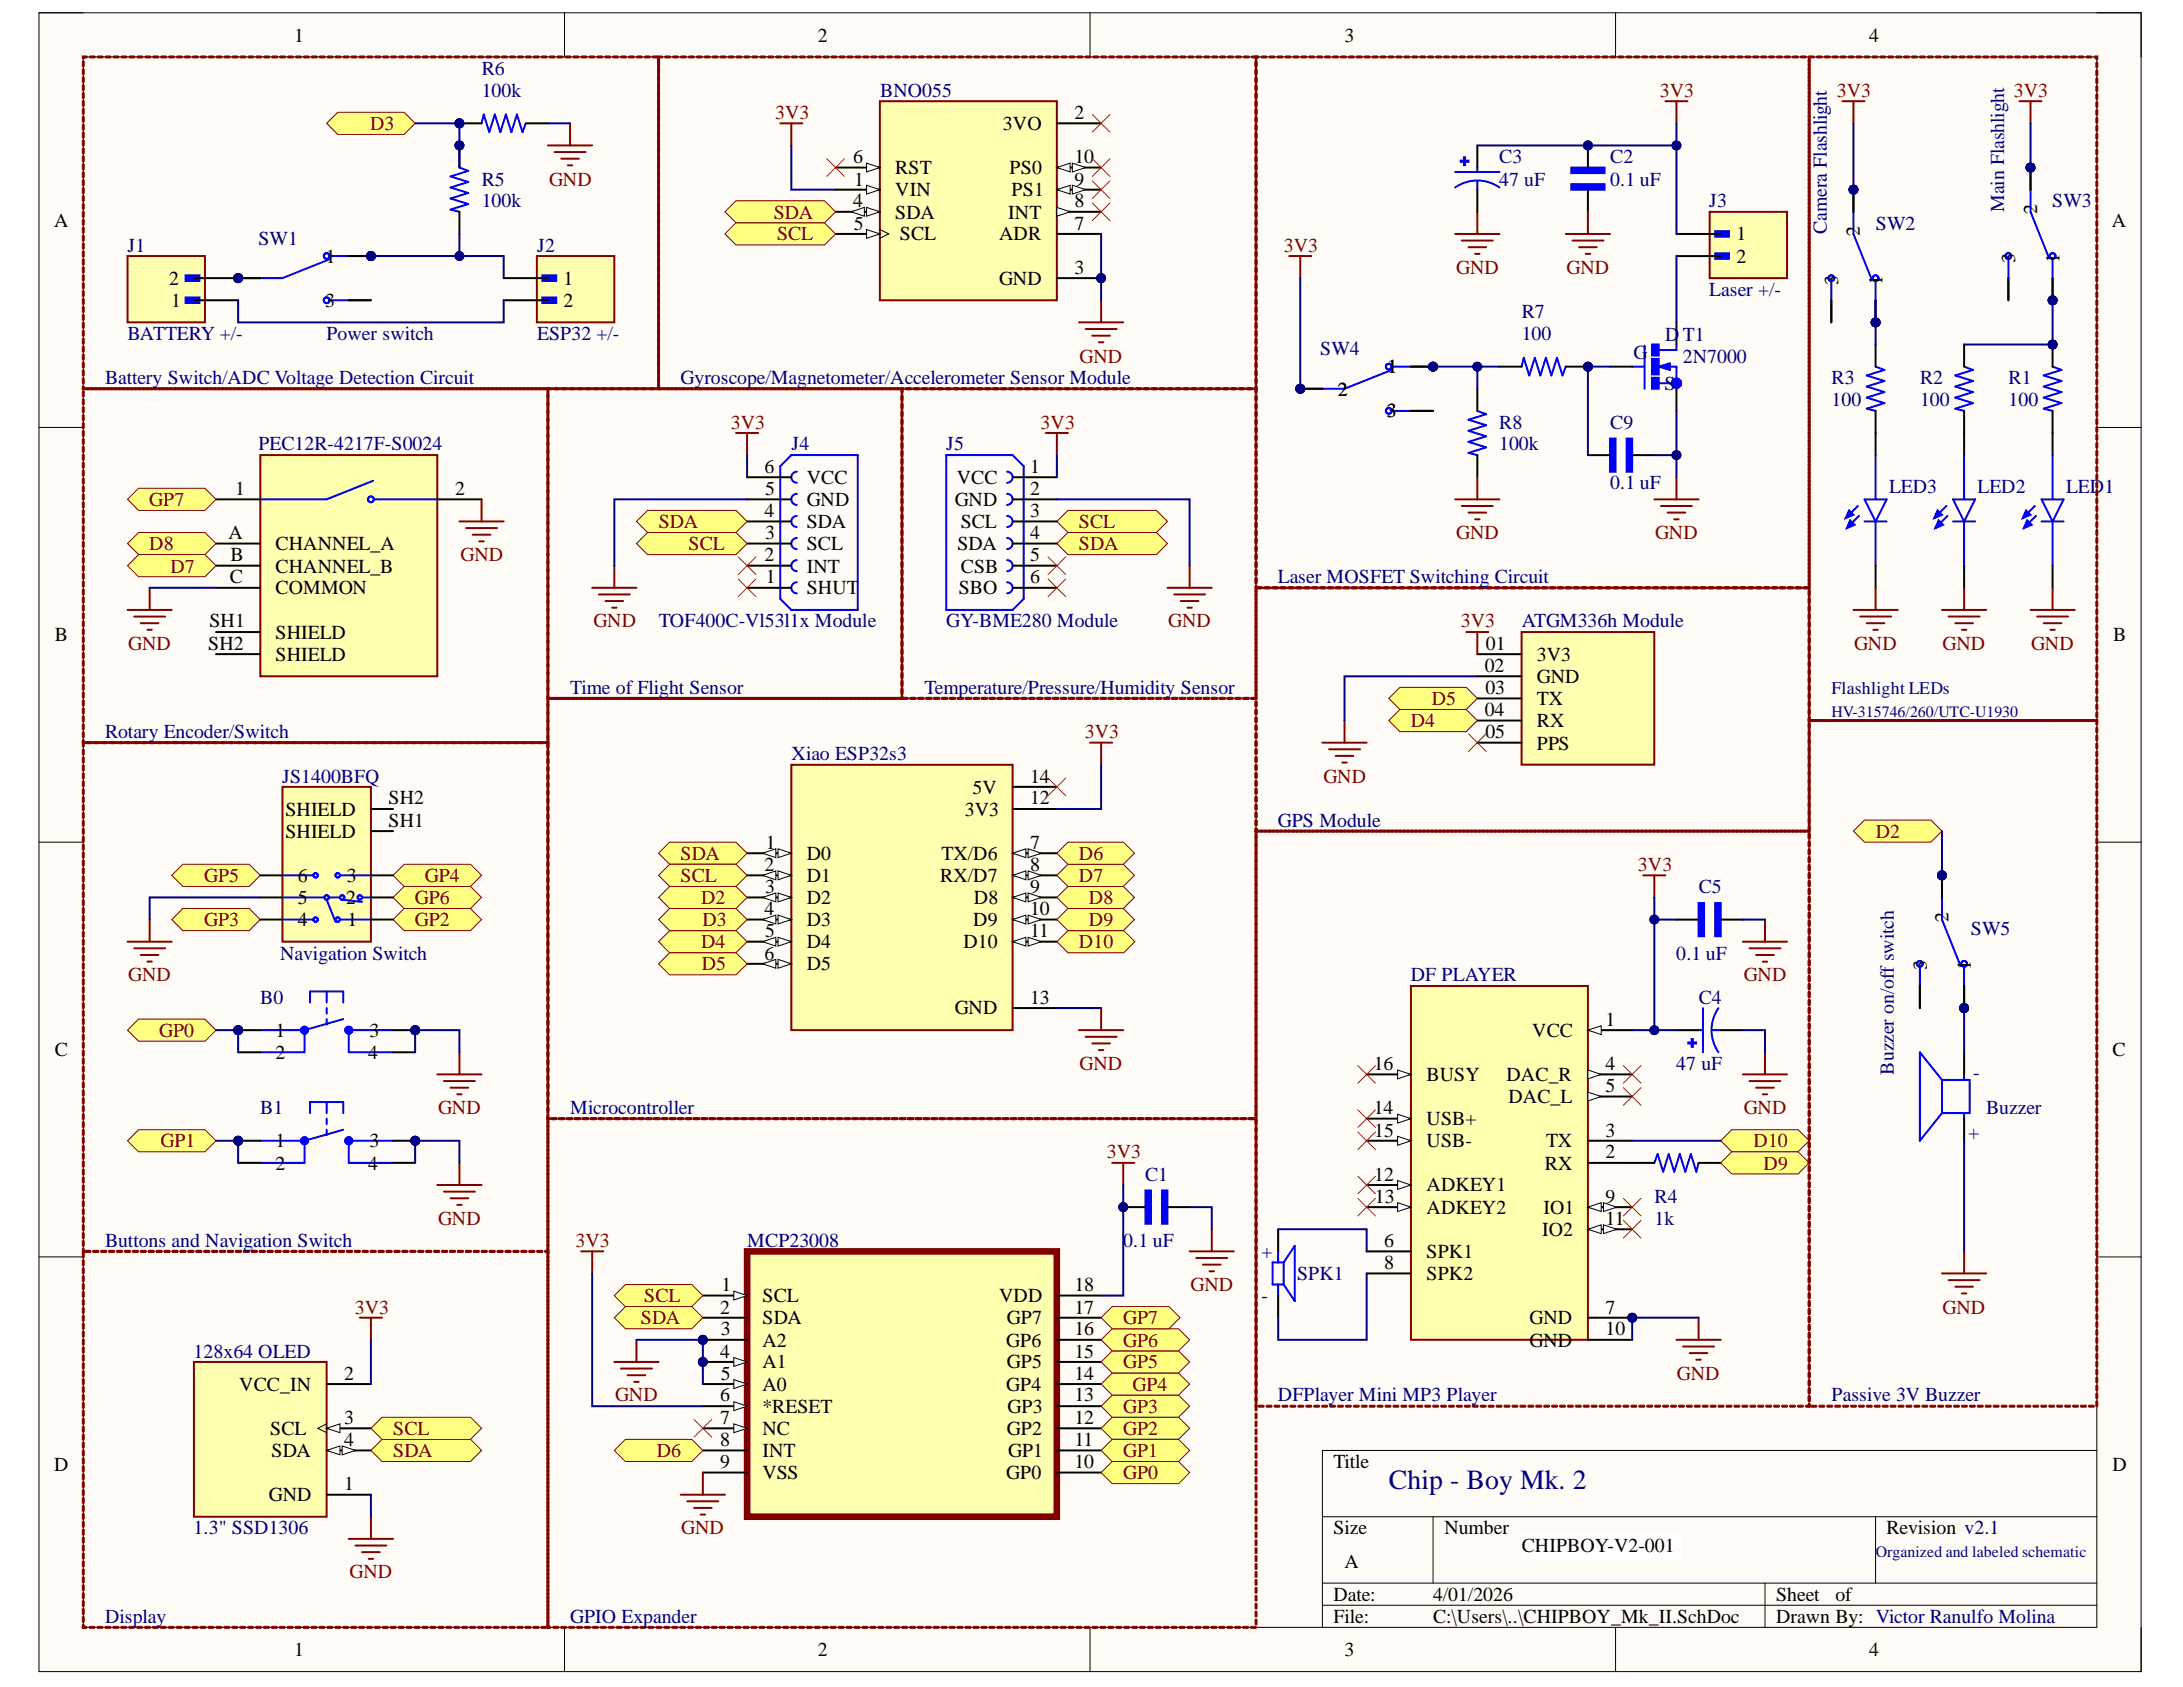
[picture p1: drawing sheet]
<svg xmlns="http://www.w3.org/2000/svg" width="279mm" height="216mm" viewBox="0 0 279 216" stroke-linecap="round" stroke-linejoin="round" font-family="sans-serif">
<defs><g id="words">
<text font-size="3.6" fill="#000080" x="177.8" y="190.5">Chip - Boy Mk. 2</text>
<g font-size="2.5">
<text x="37.6" y="5.3">1</text>
<text x="104.7" y="5.3">2</text>
<text x="172.1" y="5.3">3</text>
<text x="239.2" y="5.3">4</text>
<text x="128.4" y="16.7">3VO</text>
<text x="137.5" y="15.2">2</text>
<text x="109.2" y="20.9">6</text>
<text x="109.3" y="23.8">1</text>
<text x="114.6" y="22.3">RST</text>
<text x="129.2" y="22.3">PS0</text>
<text x="137.5" y="20.9">10</text>
<text x="137.5" y="23.8">9</text>
<text x="6.9" y="29">A</text>
<text x="109.2" y="26.5">4</text>
<text x="109.3" y="29.4">5</text>
<text x="114.6" y="25.1">VIN</text>
<text x="114.6" y="28">SDA</text>
<text x="129" y="28">INT</text>
<text x="129.5" y="25.1">PS1</text>
<text x="137.5" y="26.5">8</text>
<text x="137.5" y="29.4">7</text>
<text x="260.7" y="27.4" transform="rotate(-90 260.7 27.4)">2</text>
<text x="270.3" y="29">A</text>
<text x="41.7" y="33.6">1</text>
<text x="115.2" y="30.8">SCL</text>
<text x="127.9" y="30.8">ADR</text>
<text x="137.5" y="35.1">3</text>
<text x="222.2" y="30.8">1</text>
<text x="222.2" y="33.6">2</text>
<text x="238.1" y="30.3" transform="rotate(-90 238.1 30.3)">2</text>
<text x="257.9" y="33.6" transform="rotate(-90 257.9 33.6)">3</text>
<text x="263.6" y="33.6" transform="rotate(-90 263.6 33.6)">1</text>
<text x="21.6" y="36.4">2</text>
<text x="21.9" y="39.3">1</text>
<text x="41.6" y="39.3">3</text>
<text x="72.1" y="36.4">1</text>
<text x="72.1" y="39.3">2</text>
<text x="127.9" y="36.4">GND</text>
<text x="235.3" y="36.4" transform="rotate(-90 235.3 36.4)">3</text>
<text x="240.9" y="36.4" transform="rotate(-90 240.9 36.4)">1</text>
<text x="177.6" y="47.8">1</text>
<text x="171.2" y="50.6">2</text>
<text x="177.5" y="53.4">3</text>
<text x="30.1" y="63.3">1</text>
<text x="58.3" y="63.3">2</text>
<text x="97.8" y="60.5">6</text>
<text x="97.9" y="63.3">5</text>
<text x="103.3" y="64.7">GND</text>
<text x="103.3" y="62">VCC</text>
<text x="122.2" y="64.7">GND</text>
<text x="122.5" y="62">VCC</text>
<text x="131.8" y="60.5">1</text>
<text x="131.8" y="63.3">2</text>
<text x="29.3" y="69">A</text>
<text x="29.5" y="71.8">B</text>
<text x="35.3" y="70.4">CHANNEL_A</text>
<text x="97.8" y="71.8">2</text>
<text x="97.8" y="66.2">4</text>
<text x="97.9" y="69">3</text>
<text x="103.3" y="70.4">SCL</text>
<text x="103.3" y="67.6">SDA</text>
<text x="122.5" y="70.4">SDA</text>
<text x="123" y="67.6">SCL</text>
<text x="131.8" y="66.2">3</text>
<text x="131.8" y="69">4</text>
<text x="131.8" y="71.8">5</text>
<text x="29.4" y="74.6">C</text>
<text x="35.3" y="73.3">CHANNEL_B</text>
<text x="35.3" y="76.1">COMMON</text>
<text x="98" y="74.6">1</text>
<text x="103.3" y="76.1">SHUT</text>
<text x="103.3" y="73.3">INT</text>
<text x="122.7" y="76.1">SBO</text>
<text x="123" y="73.3">CSB</text>
<text x="131.8" y="74.6">6</text>
<text x="7" y="82.1">B</text>
<text x="26.6" y="83.2">SH2</text>
<text x="26.8" y="80.3">SH1</text>
<text x="35.3" y="81.7">SHIELD</text>
<text x="190.2" y="83.2">01</text>
<text x="270.4" y="82.1">B</text>
<text x="35.3" y="84.6">SHIELD</text>
<text x="190" y="86">02</text>
<text x="190.1" y="88.8">03</text>
<text x="196.7" y="84.6">3V3</text>
<text x="196.7" y="87.4">GND</text>
<text x="190" y="91.6">04</text>
<text x="190.1" y="94.5">05</text>
<text x="196.7" y="90.3">TX</text>
<text x="196.7" y="93.1">RX</text>
<text x="196.7" y="95.9">PPS</text>
<text x="124.5" y="101.6">5V</text>
<text x="131.8" y="100.2">14</text>
<text x="36.5" y="107.3">SHIELD</text>
<text x="36.5" y="104.4">SHIELD</text>
<text x="49.7" y="105.8">SH1</text>
<text x="49.7" y="103">SH2</text>
<text x="123.5" y="104.4">3V3</text>
<text x="131.8" y="103">12</text>
<text x="38.1" y="112.8">6</text>
<text x="44.4" y="112.8">3</text>
<text x="97.8" y="111.5">2</text>
<text x="98" y="108.6">1</text>
<text x="103.3" y="110.1">D0</text>
<text x="103.3" y="112.8">D1</text>
<text x="120.3" y="112.8">RX/D7</text>
<text x="120.5" y="110.1">TX/D6</text>
<text x="131.8" y="108.6">7</text>
<text x="131.8" y="111.5">8</text>
<text x="38.1" y="118.5">4</text>
<text x="38.1" y="115.7">5</text>
<text x="44.3" y="115.7">2</text>
<text x="44.5" y="118.5">1</text>
<text x="97.8" y="117.2">4</text>
<text x="97.9" y="114.3">3</text>
<text x="97.9" y="119.9">5</text>
<text x="103.3" y="115.7">D2</text>
<text x="103.3" y="118.5">D3</text>
<text x="124.6" y="118.5">D9</text>
<text x="124.7" y="115.7">D8</text>
<text x="131.8" y="114.3">9</text>
<text x="131.8" y="117.2">10</text>
<text x="131.8" y="119.9">11</text>
<text x="249.4" y="118" transform="rotate(-90 249.4 118)">2</text>
<text x="97.8" y="122.8">6</text>
<text x="103.3" y="121.4">D4</text>
<text x="103.3" y="124.2">D5</text>
<text x="123.3" y="121.4">D10</text>
<text x="246.6" y="124.2" transform="rotate(-90 246.6 124.2)">3</text>
<text x="252.3" y="124.2" transform="rotate(-90 252.3 124.2)">1</text>
<text x="122.2" y="129.8">GND</text>
<text x="131.8" y="128.5">13</text>
<text x="205.5" y="131.3">1</text>
<text x="7" y="135.2">C</text>
<text x="35.3" y="132.7">1</text>
<text x="35.3" y="135.5">2</text>
<text x="47.1" y="135.5">4</text>
<text x="47.3" y="132.7">3</text>
<text x="175.8" y="136.9">16</text>
<text x="196.1" y="132.7">VCC</text>
<text x="205.5" y="136.9">4</text>
<text x="270.4" y="135.2">C</text>
<text x="175.8" y="142.6">14</text>
<text x="182.6" y="138.4">BUSY</text>
<text x="192.8" y="138.4">DAC_R</text>
<text x="193.1" y="141.2">DAC_L</text>
<text x="205.5" y="139.8">5</text>
<text x="35.3" y="146.8">1</text>
<text x="35.3" y="149.7">2</text>
<text x="47.1" y="149.7">4</text>
<text x="47.3" y="146.8">3</text>
<text x="175.9" y="145.5">15</text>
<text x="182.6" y="144">USB+</text>
<text x="182.6" y="146.8">USB-</text>
<text x="197.7" y="149.7">RX</text>
<text x="197.9" y="146.8">TX</text>
<text x="205.5" y="145.5">3</text>
<text x="205.5" y="148.3">2</text>
<text x="175.9" y="151.1">12</text>
<text x="176" y="153.9">13</text>
<text x="182.6" y="152.5">ADKEY1</text>
<text x="182.6" y="155.4">ADKEY2</text>
<text x="197.5" y="155.4">IO1</text>
<text x="205.5" y="153.9">9</text>
<text x="177.2" y="159.6">6</text>
<text x="182.6" y="161">SPK1</text>
<text x="197.4" y="158.1">IO2</text>
<text x="205.5" y="156.8">11</text>
<text x="92.3" y="165.2">1</text>
<text x="97.6" y="166.7">SCL</text>
<text x="127.9" y="166.7">VDD</text>
<text x="137.5" y="165.2">18</text>
<text x="177.2" y="162.5">8</text>
<text x="182.6" y="163.8">SPK2</text>
<text x="92.2" y="168.1">2</text>
<text x="92.2" y="173.8">4</text>
<text x="92.3" y="170.9">3</text>
<text x="97.6" y="169.5">SDA</text>
<text x="97.6" y="172.3">A2</text>
<text x="128.8" y="172.3">GP6</text>
<text x="128.9" y="169.5">GP7</text>
<text x="137.5" y="168.1">17</text>
<text x="137.5" y="170.9">16</text>
<text x="137.5" y="173.8">15</text>
<text x="195.8" y="169.5">GND</text>
<text x="195.8" y="172.3">GND</text>
<text x="205.5" y="168.1">7</text>
<text x="205.5" y="170.9">10</text>
<text x="30.6" y="178">VCC_IN</text>
<text x="44.1" y="176.6">2</text>
<text x="92.2" y="179.4">6</text>
<text x="92.3" y="176.6">5</text>
<text x="97.6" y="175.1">A1</text>
<text x="97.6" y="178">A0</text>
<text x="128.8" y="178">GP4</text>
<text x="128.9" y="175.1">GP5</text>
<text x="137.5" y="176.6">14</text>
<text x="137.5" y="179.4">13</text>
<text x="34.6" y="183.7">SCL</text>
<text x="44.1" y="182.2">3</text>
<text x="44.1" y="185">4</text>
<text x="92.2" y="182.2">7</text>
<text x="92.2" y="185">8</text>
<text x="97.6" y="180.8">*RESET</text>
<text x="97.6" y="183.7">NC</text>
<text x="128.9" y="183.7">GP2</text>
<text x="129" y="180.8">GP3</text>
<text x="137.5" y="182.2">12</text>
<text x="137.5" y="185">11</text>
<text x="6.9" y="188.2">D</text>
<text x="34.8" y="186.5">SDA</text>
<text x="44.1" y="190.7">1</text>
<text x="92.2" y="187.9">9</text>
<text x="97.6" y="186.5">INT</text>
<text x="97.6" y="189.3">VSS</text>
<text x="128.8" y="189.3">GP0</text>
<text x="129" y="186.5">GP1</text>
<text x="137.5" y="187.9">10</text>
<text x="170.7" y="187.9">Title</text>
<text x="270.4" y="188.2">D</text>
<text x="34.4" y="192.1">GND</text>
<text x="170.7" y="196.4">Size</text>
<text x="184.9" y="196.4">Number</text>
<text x="241.4" y="196.4">Revision v2.1</text>
<text x="172.1" y="200.7">A</text>
<text x="194.8" y="198.6">CHIPBOY-V2-001</text>
<text x="170.7" y="204.9">Date:</text>
<text x="170.7" y="207.7">File:</text>
<text x="183.4" y="204.9">4/01/2026</text>
<text x="183.4" y="207.7">C:\Users\..\CHIPBOY_Mk_II.SchDoc</text>
<text x="227.3" y="204.9">Sheet</text>
<text x="227.3" y="207.7">Drawn By: Victor Ranulfo Molina</text>
<text x="234.9" y="204.9">of</text>
<text x="37.6" y="212">1</text>
<text x="104.7" y="212">2</text>
<text x="172.1" y="212">3</text>
<text x="239.2" y="212">4</text>
</g>
<g font-size="2.5" fill="#000080">
<text x="61.6" y="9.6">R6</text>
<text x="61.6" y="12.4">100k</text>
<text x="112.6" y="12.4">BNO055</text>
<text x="61.6" y="23.8">R5</text>
<text x="191.9" y="20.9">C3</text>
<text x="191.9" y="23.8">47 uF</text>
<text x="206.1" y="20.9">C2</text>
<text x="206.1" y="23.8">0.1 uF</text>
<text x="61.6" y="26.5">100k</text>
<text x="218.8" y="26.5">J3</text>
<text x="233.8" y="29.9" transform="rotate(-90 233.8 29.9)">Camera Flashlight</text>
<text x="240.1" y="29.4">SW2</text>
<text x="256.5" y="27.1" transform="rotate(-90 256.5 27.1)">Main Flashlight</text>
<text x="262.7" y="26.5">SW3</text>
<text x="16.3" y="32.2">J1</text>
<text x="33.1" y="31.4">SW1</text>
<text x="68.8" y="32.2">J2</text>
<text x="194.8" y="40.7">R7</text>
<text x="218.8" y="37.9">Laser +/-</text>
<text x="16.3" y="43.5">BATTERY +/-</text>
<text x="41.8" y="43.5">Power switch</text>
<text x="68.8" y="43.5">ESP32 +/-</text>
<text x="169" y="45.5">SW4</text>
<text x="194.8" y="43.5">100</text>
<text x="209" y="45.9">G</text>
<text x="213.1" y="43.7">D</text>
<text x="215.4" y="43.7">T1</text>
<text x="215.4" y="46.5">2N7000</text>
<text x="13.4" y="49.2">Battery Switch/ADC Voltage Detection Circuit</text>
<text x="87.1" y="49.2">Gyroscope/Magnetometer/Accelerometer Sensor Module</text>
<text x="213" y="49.9">S</text>
<text x="234.4" y="49.2">R3</text>
<text x="234.4" y="52">100</text>
<text x="245.8" y="49.2">R2</text>
<text x="245.8" y="52">100</text>
<text x="257.1" y="49.2">R1</text>
<text x="257.1" y="52">100</text>
<text x="33.1" y="57.6">PEC12R-4217F-S0024</text>
<text x="101.3" y="57.6">J4</text>
<text x="121.1" y="57.6">J5</text>
<text x="191.9" y="54.9">R8</text>
<text x="191.9" y="57.6">100k</text>
<text x="206.1" y="54.9">C9</text>
<text x="206.1" y="62.6">0.1 uF</text>
<text x="241.8" y="63.1">LED3</text>
<text x="253.1" y="63.1">LED2</text>
<text x="264.4" y="63.1">LED1</text>
<text x="163.6" y="74.6">Laser MOSFET Switching Circuit</text>
<text x="84.3" y="80.3">TOF400C-Vl53l1x Module</text>
<text x="121.1" y="80.3">GY-BME280 Module</text>
<text x="194.8" y="80.3">ATGM336h Module</text>
<text x="73" y="88.8">Time of Flight Sensor</text>
<text x="118.3" y="88.8">Temperature/Pressure/Humidity Sensor</text>
<text x="13.4" y="94.5">Rotary Encoder/Switch</text>
<text x="36.1" y="100.2">JS1400BFQ</text>
<text x="101.3" y="97.3">Xiao ESP32s3</text>
<text x="163.6" y="105.8">GPS Module</text>
<text x="217.4" y="114.3">C5</text>
<text x="252.3" y="119.7">SW5</text>
<text x="35.9" y="122.8">Navigation Switch</text>
<text x="180.6" y="125.6">DF PLAYER</text>
<text x="214.5" y="122.8">0.1 uF</text>
<text x="33.3" y="128.5">B0</text>
<text x="217.4" y="128.5">C4</text>
<text x="214.5" y="136.9">47 uF</text>
<text x="242.4" y="137.5" transform="rotate(-90 242.4 137.5)">Buzzer on/off switch</text>
<text x="253.4" y="136.9" transform="rotate(-180 253.4 136.9)">-</text>
<text x="33.3" y="142.6">B1</text>
<text x="73" y="142.6">Microcontroller</text>
<text x="254.2" y="142.6">Buzzer</text>
<text x="253.4" y="144.5" transform="rotate(-180 253.4 144.5)">+</text>
<text x="146.6" y="151.1">C1</text>
<text x="211.8" y="153.9">R4</text>
<text x="13.4" y="159.6">Buttons and Navigation Switch</text>
<text x="95.6" y="159.6">MCP23008</text>
<text x="143.8" y="159.6">0.1 uF</text>
<text x="161.4" y="161">+</text>
<text x="211.8" y="156.8">1k</text>
<text x="161.4" y="166.7">-</text>
<text x="166" y="163.8">SPK1</text>
<text x="24.8" y="173.8">128x64 OLED</text>
<text x="163.6" y="179.4">DFPlayer Mini MP3 Player</text>
<text x="234.4" y="179.4">Passive 3V Buzzer</text>
<text x="24.8" y="196.4">1.3&quot; SSD1306</text>
<text x="13.4" y="207.7">Display</text>
<text x="73" y="207.7">GPIO Expander</text>
</g>
<g font-size="2.5" fill="#800000">
<text x="47.4" y="16.7">D3</text>
<text x="99.2" y="15.2">3V3</text>
<text x="212.4" y="12.4">3V3</text>
<text x="235.1" y="12.4">3V3</text>
<text x="257.8" y="12.4">3V3</text>
<text x="70.3" y="23.8">GND</text>
<text x="99" y="28">SDA</text>
<text x="99.5" y="30.8">SCL</text>
<text x="164.3" y="32.2">3V3</text>
<text x="186.4" y="35.1">GND</text>
<text x="200.5" y="35.1">GND</text>
<text x="138.2" y="46.4">GND</text>
<text x="93.5" y="54.9">3V3</text>
<text x="133.2" y="54.9">3V3</text>
<text x="19.1" y="64.7">GP7</text>
<text x="19.1" y="70.4">D8</text>
<text x="58.9" y="71.8">GND</text>
<text x="84.3" y="67.6">SDA</text>
<text x="88.1" y="70.4">SCL</text>
<text x="138.1" y="67.6">SCL</text>
<text x="138.1" y="70.4">SDA</text>
<text x="186.4" y="69">GND</text>
<text x="211.8" y="69">GND</text>
<text x="21.8" y="73.3">D7</text>
<text x="16.4" y="83.2">GND</text>
<text x="75.9" y="80.3">GND</text>
<text x="149.5" y="80.3">GND</text>
<text x="187" y="80.3">3V3</text>
<text x="237.3" y="83.2">GND</text>
<text x="248.6" y="83.2">GND</text>
<text x="260" y="83.2">GND</text>
<text x="138.9" y="94.5">3V3</text>
<text x="180.6" y="93.1">D4</text>
<text x="183.3" y="90.3">D5</text>
<text x="169.4" y="100.2">GND</text>
<text x="240.1" y="107.3">D2</text>
<text x="26.1" y="112.8">GP5</text>
<text x="54.4" y="112.8">GP4</text>
<text x="87.1" y="110.1">SDA</text>
<text x="87.1" y="112.8">SCL</text>
<text x="138.1" y="112.8">D7</text>
<text x="138.1" y="110.1">D6</text>
<text x="209.6" y="111.5">3V3</text>
<text x="26.1" y="118.5">GP3</text>
<text x="53.1" y="118.5">GP2</text>
<text x="53.1" y="115.7">GP6</text>
<text x="89.7" y="115.7">D2</text>
<text x="89.9" y="118.5">D3</text>
<text x="139.4" y="118.5">D9</text>
<text x="139.4" y="115.7">D8</text>
<text x="16.4" y="125.6">GND</text>
<text x="89.7" y="121.4">D4</text>
<text x="89.8" y="124.2">D5</text>
<text x="138.1" y="121.4">D10</text>
<text x="223.2" y="125.6">GND</text>
<text x="20.4" y="132.7">GP0</text>
<text x="138.2" y="136.9">GND</text>
<text x="56.1" y="142.6">GND</text>
<text x="223.2" y="142.6">GND</text>
<text x="20.5" y="146.8">GP1</text>
<text x="141.6" y="148.3">3V3</text>
<text x="224.4" y="146.8">D10</text>
<text x="225.7" y="149.7">D9</text>
<text x="56.1" y="156.8">GND</text>
<text x="73.7" y="159.6">3V3</text>
<text x="82.5" y="166.7">SCL</text>
<text x="152.4" y="165.2">GND</text>
<text x="45.4" y="168.1">3V3</text>
<text x="82" y="169.5">SDA</text>
<text x="143.8" y="172.3">GP6</text>
<text x="143.8" y="169.5">GP7</text>
<text x="248.6" y="168.1">GND</text>
<text x="78.7" y="179.4">GND</text>
<text x="143.8" y="175.1">GP5</text>
<text x="144.9" y="178">GP4</text>
<text x="214.6" y="176.6">GND</text>
<text x="50.3" y="183.7">SCL</text>
<text x="143.8" y="183.7">GP2</text>
<text x="143.8" y="180.8">GP3</text>
<text x="50.3" y="186.5">SDA</text>
<text x="84.1" y="186.5">D6</text>
<text x="143.8" y="189.3">GP0</text>
<text x="143.8" y="186.5">GP1</text>
<text x="87.2" y="196.4">GND</text>
<text x="44.7" y="202">GND</text>
</g>
<text font-size="2.3" fill="#000080" x="234.4" y="88.8">Flashlight LEDs</text>
<g font-size="2" fill="#000080">
<text x="234.4" y="91.8">HV-315746/260/UTC-U1930</text>
<text x="240.1" y="199.3">Organized and labeled schematic</text>
</g>
</g></defs>
<path d="M5 1.6h269v212.3h-269z" fill-rule="evenodd" fill="#fffcf8"/>
<path d="M5 1.6h269v212.3h-269z" fill="none" stroke="#000" stroke-width=".13"/>
<path d="M10.7 7.3h257.7v201h-257.7z" fill-rule="evenodd" fill="#fffcf8"/>
<g fill="none" stroke="#000" stroke-width=".13">
<path d="M5 1.6h5.7M10.7 7.3h257.7v201h-257.7zM72.3 1.6v5.7M139.5 1.6v5.7M206.8 1.6v5.7M268.4 1.6h5.6v5.7M5 54.7h5.7M268.4 54.7h5.6M5 107.8h5.7M268.4 107.8h5.6M5 160.9h5.7M268.4 160.9h5.6"/>
<path d="M169.3 194.1h99.1M183.4 194.1v8.5M240.1 194.1v8.5M268.4 185.6h-99.1v22.7M72.3 208.3v5.6M139.5 208.3v5.6M169.3 202.6h99.1M169.3 205.4h99.1M206.8 208.3v5.6M225.9 202.6v5.7M274 208.3v5.6"/>
</g>
<path d="M101.3 97.9h28.3v33.9h-28.3z" fill-rule="evenodd" fill="#ffffb0"/>
<path d="M101.3 97.9h28.3v33.9h-28.3z" fill="none" stroke="#800000" stroke-width=".25"/>
<path d="M95.6 109.2h5.7" fill="none" stroke="#000" stroke-width=".25"/>
<path d="M99.6 108.6l1.7 .6-1.7 .6z" fill="#f8fcff"/>
<path d="M99.6 108.6l1.7 .6-1.7 .6z" fill="none" stroke="#000" stroke-width=".13"/>
<path d="M97.6 109.2l1.7-.6v1.2z" fill="#f8fcff"/>
<path d="M97.6 109.2l1.7-.6v1.2z" fill="none" stroke="#000" stroke-width=".13"/>
<path d="M95.6 112h5.7" fill="none" stroke="#000" stroke-width=".25"/>
<path d="M99.6 111.5l1.7 .5-1.7 .6z" fill="#f8fcff"/>
<path d="M99.6 111.5l1.7 .5-1.7 .6z" fill="none" stroke="#000" stroke-width=".13"/>
<path d="M97.6 112l1.7-.5v1.1z" fill="#f8fcff"/>
<path d="M97.6 112l1.7-.5v1.1z" fill="none" stroke="#000" stroke-width=".13"/>
<path d="M95.6 114.9h5.7" fill="none" stroke="#000" stroke-width=".25"/>
<path d="M99.6 114.3l1.7 .6-1.7 .5z" fill="#f8fcff"/>
<path d="M99.6 114.3l1.7 .6-1.7 .5z" fill="none" stroke="#000" stroke-width=".13"/>
<path d="M97.6 114.9l1.7-.6v1.1z" fill="#f8fcff"/>
<path d="M97.6 114.9l1.7-.6v1.1z" fill="none" stroke="#000" stroke-width=".13"/>
<path d="M95.6 117.7h5.7" fill="none" stroke="#000" stroke-width=".25"/>
<path d="M99.6 117.1l1.7 .6-1.7 .5z" fill="#f8fcff"/>
<path d="M99.6 117.1l1.7 .6-1.7 .5z" fill="none" stroke="#000" stroke-width=".13"/>
<path d="M97.6 117.7l1.7-.6v1.1z" fill="#f8fcff"/>
<path d="M97.6 117.7l1.7-.6v1.1z" fill="none" stroke="#000" stroke-width=".13"/>
<path d="M95.6 120.5h5.7" fill="none" stroke="#000" stroke-width=".25"/>
<path d="M99.6 120l1.7 .5-1.7 .6z" fill="#f8fcff"/>
<path d="M99.6 120l1.7 .5-1.7 .6z" fill="none" stroke="#000" stroke-width=".13"/>
<path d="M97.6 120.5l1.7-.5v1.1z" fill="#f8fcff"/>
<path d="M97.6 120.5l1.7-.5v1.1z" fill="none" stroke="#000" stroke-width=".13"/>
<path d="M95.6 123.3h5.7" fill="none" stroke="#000" stroke-width=".25"/>
<path d="M99.6 122.8l1.7 .5-1.7 .6z" fill="#f8fcff"/>
<path d="M99.6 122.8l1.7 .5-1.7 .6z" fill="none" stroke="#000" stroke-width=".13"/>
<path d="M97.6 123.3l1.7-.5v1.1z" fill="#f8fcff"/>
<path d="M97.6 123.3l1.7-.5v1.1z" fill="none" stroke="#000" stroke-width=".13"/>
<path d="M129.6 100.7h5.7M129.6 103.5h5.7M129.6 109.2h5.7" fill="none" stroke="#000" stroke-width=".25"/>
<path d="M129.6 109.2l1.7-.6v1.2z" fill="#f8fcff"/>
<path d="M129.6 109.2l1.7-.6v1.2z" fill="none" stroke="#000" stroke-width=".13"/>
<path d="M131.6 108.6l1.7 .6-1.7 .6z" fill="#f8fcff"/>
<path d="M131.6 108.6l1.7 .6-1.7 .6z" fill="none" stroke="#000" stroke-width=".13"/>
<path d="M129.6 112h5.7" fill="none" stroke="#000" stroke-width=".25"/>
<path d="M129.6 112l1.7-.5v1.1z" fill="#f8fcff"/>
<path d="M129.6 112l1.7-.5v1.1z" fill="none" stroke="#000" stroke-width=".13"/>
<path d="M131.6 111.5l1.7 .5-1.7 .6z" fill="#f8fcff"/>
<path d="M131.6 111.5l1.7 .5-1.7 .6z" fill="none" stroke="#000" stroke-width=".13"/>
<path d="M129.6 114.9h5.7" fill="none" stroke="#000" stroke-width=".25"/>
<path d="M129.6 114.9l1.7-.6v1.1z" fill="#f8fcff"/>
<path d="M129.6 114.9l1.7-.6v1.1z" fill="none" stroke="#000" stroke-width=".13"/>
<path d="M131.6 114.3l1.7 .6-1.7 .5z" fill="#f8fcff"/>
<path d="M131.6 114.3l1.7 .6-1.7 .5z" fill="none" stroke="#000" stroke-width=".13"/>
<path d="M129.6 117.7h5.7" fill="none" stroke="#000" stroke-width=".25"/>
<path d="M129.6 117.7l1.7-.6v1.1z" fill="#f8fcff"/>
<path d="M129.6 117.7l1.7-.6v1.1z" fill="none" stroke="#000" stroke-width=".13"/>
<path d="M131.6 117.1l1.7 .6-1.7 .5z" fill="#f8fcff"/>
<path d="M131.6 117.1l1.7 .6-1.7 .5z" fill="none" stroke="#000" stroke-width=".13"/>
<path d="M129.6 120.5h5.7" fill="none" stroke="#000" stroke-width=".25"/>
<path d="M129.6 120.5l1.7-.5v1.1z" fill="#f8fcff"/>
<path d="M129.6 120.5l1.7-.5v1.1z" fill="none" stroke="#000" stroke-width=".13"/>
<path d="M131.6 120l1.7 .5-1.7 .6z" fill="#f8fcff"/>
<path d="M131.6 120l1.7 .5-1.7 .6z" fill="none" stroke="#000" stroke-width=".13"/>
<path d="M129.6 129h5.7" fill="none" stroke="#000" stroke-width=".25"/>
<path d="M24.8 174.3h17v19.8h-17z" fill-rule="evenodd" fill="#ffffb0"/>
<path d="M24.8 174.3h17v19.8h-17z" fill="none" stroke="#800000" stroke-width=".25"/>
<path d="M41.8 177.1h5.7M41.8 182.8h5.7" fill="none" stroke="#000" stroke-width=".25"/>
<path d="M41.8 182.8l1.7-.6v1.2z" fill="#f8fcff"/>
<path d="M41.8 182.8l1.7-.6v1.2zM41.8 182.2l-1.1 .6 1.1 .6" fill="none" stroke="#000" stroke-width=".13"/>
<path d="M41.8 185.6h5.7" fill="none" stroke="#000" stroke-width=".25"/>
<path d="M41.8 185.6l1.7-.5v1.1z" fill="#f8fcff"/>
<path d="M41.8 185.6l1.7-.5v1.1z" fill="none" stroke="#000" stroke-width=".13"/>
<path d="M43.8 185.1l1.7 .5-1.7 .6z" fill="#f8fcff"/>
<path d="M43.8 185.1l1.7 .5-1.7 .6z" fill="none" stroke="#000" stroke-width=".13"/>
<path d="M41.8 191.3h5.7" fill="none" stroke="#000" stroke-width=".25"/>
<path d="M218.8 27.1h9.9v8.5h-9.9z" fill-rule="evenodd" fill="#ffffb0"/>
<path d="M218.8 27.1h9.9v8.5h-9.9z" fill="none" stroke="#800000" stroke-width=".25"/>
<path d="M219.5 29.6h1.8v.7h-1.8z" fill-rule="evenodd" fill="#00f"/>
<path d="M219.5 29.6h1.8v.7h-1.8z" fill="none" stroke="#00f" stroke-width=".25"/>
<path d="M219.5 32.4h1.8v.7h-1.8z" fill-rule="evenodd" fill="#00f"/>
<path d="M219.5 32.4h1.8v.7h-1.8z" fill="none" stroke="#00f" stroke-width=".25"/>
<path d="M214.6 29.9h5.6M214.6 32.8h5.6" fill="none" stroke="#000" stroke-width=".25"/>
<circle cx="262.7" cy="44.1" r=".56" fill="#000080"/>
<circle cx="262.7" cy="44.1" r=".56" fill="none" stroke="#000080" stroke-width=".13"/>
<path d="M262.7 46.9l1.1 .4-2.2 .8 2.2 .7-2.2 .7 2.2 .7-2.2 .7 2.2 .7-2.2 .7 1.1 .3" fill="none" stroke="#00f" stroke-width=".25"/>
<path d="M262.7 44.1v2.8" fill="none" stroke="#000" stroke-width=".25"/>
<circle cx="262.7" cy="44.1" r=".56" fill="#000080"/>
<circle cx="262.7" cy="44.1" r=".56" fill="none" stroke="#000080" stroke-width=".13"/>
<path d="M262.7 52.6v2.8" fill="none" stroke="#000" stroke-width=".25"/>
<path d="M262.7 58.2v5.7M260.4 64.8l-1.5 1.5M260.6 66l-1.6 1.6M261.3 63.9h2.8l-1.4 2.8zM261.3 66.7h2.8M262.7 66.7v5.7" fill="none" stroke="#00f" stroke-width=".25"/>
<path d="M259.3 65.3l.6 .6-1 .4z" fill="#00f"/>
<path d="M259.3 65.3l.6 .6-1 .4z" fill="none" stroke="#00f" stroke-width=".25"/>
<path d="M259.5 66.6l.5 .6-1 .4z" fill="#00f"/>
<path d="M259.5 66.6l.5 .6-1 .4z" fill="none" stroke="#00f" stroke-width=".25"/>
<path d="M262.7 55.4v2.8M262.7 72.4v2.8" fill="none" stroke="#000" stroke-width=".25"/>
<circle cx="90" cy="171.5" r=".57" fill="#000080"/>
<circle cx="90" cy="171.5" r=".57" fill="none" stroke="#000080" stroke-width=".13"/>
<circle cx="90" cy="174.3" r=".57" fill="#000080"/>
<circle cx="90" cy="174.3" r=".57" fill="none" stroke="#000080" stroke-width=".13"/>
<path d="M95.6 160.2h39.7v33.9h-39.7z" fill-rule="evenodd" fill="#ffffb0"/>
<path d="M95.6 160.2h39.7v33.9h-39.7z" fill="none" stroke="#800000" stroke-width=".85"/>
<path d="M90 165.8h5.6" fill="none" stroke="#000" stroke-width=".25"/>
<path d="M93.9 165.2l1.7 .6-1.7 .6z" fill="#f8fcff"/>
<path d="M93.9 165.2l1.7 .6-1.7 .6z" fill="none" stroke="#000" stroke-width=".13"/>
<path d="M90 168.6h5.6M90 171.5h5.6" fill="none" stroke="#000" stroke-width=".25"/>
<circle cx="90" cy="171.5" r=".57" fill="#000080"/>
<circle cx="90" cy="171.5" r=".57" fill="none" stroke="#000080" stroke-width=".13"/>
<path d="M90 174.3h5.6" fill="none" stroke="#000" stroke-width=".25"/>
<path d="M93.9 173.7l1.7 .6-1.7 .6z" fill="#f8fcff"/>
<path d="M93.9 173.7l1.7 .6-1.7 .6z" fill="none" stroke="#000" stroke-width=".13"/>
<circle cx="90" cy="174.3" r=".57" fill="#000080"/>
<circle cx="90" cy="174.3" r=".57" fill="none" stroke="#000080" stroke-width=".13"/>
<path d="M90 177.1h5.6" fill="none" stroke="#000" stroke-width=".25"/>
<path d="M93.9 176.6l1.7 .5-1.7 .6z" fill="#f8fcff"/>
<path d="M93.9 176.6l1.7 .5-1.7 .6z" fill="none" stroke="#000" stroke-width=".13"/>
<path d="M90 180h5.6" fill="none" stroke="#000" stroke-width=".25"/>
<path d="M93.9 179.4l1.7 .6-1.7 .5z" fill="#f8fcff"/>
<path d="M93.9 179.4l1.7 .6-1.7 .5z" fill="none" stroke="#000" stroke-width=".13"/>
<path d="M90 182.8h5.6" fill="none" stroke="#000" stroke-width=".25"/>
<path d="M93.9 182.2l1.7 .6-1.7 .6z" fill="#f8fcff"/>
<path d="M93.9 182.2l1.7 .6-1.7 .6z" fill="none" stroke="#000" stroke-width=".13"/>
<g fill="none" stroke="#000" stroke-width=".25">
<path d="M251.4 44.1v2.8M251.4 52.6v2.8M251.4 134.7v2.8M251.4 143.2v2.8M135.3 165.8h5.6M135.3 168.6h5.6M135.3 171.5h5.6M135.3 174.3h5.6M135.3 177.1h5.6M135.3 180h5.6M90 185.6h5.6M90 188.5h5.6"/>
<path d="M135.3 185.6h5.6M135.3 188.5h5.6M135.3 182.8h5.6"/>
</g>
<path d="M251.4 58.2v5.7M251.4 46.9l1.1 .4-2.2 .8 2.2 .7-2.2 .7 2.2 .7-2.2 .7 2.2 .7-2.2 .7 1.1 .3M249.1 64.8l-1.5 1.5M249.3 66l-1.6 1.6M250 63.9h2.8l-1.4 2.8zM250 66.7h2.8M251.4 66.7v5.7M248.6 138.2h3.5v4.3h-3.5M248.6 138.2v4.3M248.6 138.2l-2.9-3.5v11.3l2.9-3.5M251.4 137.5v.7M251.4 142.5v.7" fill="none" stroke="#00f" stroke-width=".25"/>
<path d="M248 65.3l.6 .6-1 .4z" fill="#00f"/>
<path d="M248 65.3l.6 .6-1 .4z" fill="none" stroke="#00f" stroke-width=".25"/>
<path d="M248.1 66.6l.6 .6-1 .4z" fill="#00f"/>
<path d="M248.1 66.6l.6 .6-1 .4z" fill="none" stroke="#00f" stroke-width=".25"/>
<path d="M251.4 55.4v2.8M251.4 72.4v2.8" fill="none" stroke="#000" stroke-width=".25"/>
<circle cx="30.5" cy="131.8" r=".57" fill="#000080"/>
<circle cx="30.5" cy="131.8" r=".57" fill="none" stroke="#000080" stroke-width=".13"/>
<circle cx="53.1" cy="131.8" r=".57" fill="#000080"/>
<circle cx="53.1" cy="131.8" r=".57" fill="none" stroke="#000080" stroke-width=".13"/>
<path d="M33.3 131.8h5.7M39 131.8v2.9h-5.7M39.7 128.3v-1.4h4.2v1.4M41.8 126.9v1.4M41.8 129v.7M41.8 130.4v.7M43.9 130.4l-4.9 1.4M50.3 131.8h-5.7v2.9h5.7" fill="none" stroke="#00f" stroke-width=".25"/>
<g fill="none" stroke="#00f" stroke-width=".85">
<circle cx="39" cy="131.8" r=".14"/>
<circle cx="44.6" cy="131.8" r=".14"/>
</g>
<path d="M30.5 131.8h2.8" fill="none" stroke="#000" stroke-width=".25"/>
<circle cx="30.5" cy="131.8" r=".57" fill="#000080"/>
<circle cx="30.5" cy="131.8" r=".57" fill="none" stroke="#000080" stroke-width=".13"/>
<path d="M30.5 134.7h2.8M50.3 131.8h2.8" fill="none" stroke="#000" stroke-width=".25"/>
<circle cx="53.1" cy="131.8" r=".57" fill="#000080"/>
<circle cx="53.1" cy="131.8" r=".57" fill="none" stroke="#000080" stroke-width=".13"/>
<path d="M50.3 134.7h2.8" fill="none" stroke="#000" stroke-width=".25"/>
<circle cx="30.5" cy="146" r=".57" fill="#000080"/>
<circle cx="30.5" cy="146" r=".57" fill="none" stroke="#000080" stroke-width=".13"/>
<circle cx="53.1" cy="146" r=".57" fill="#000080"/>
<circle cx="53.1" cy="146" r=".57" fill="none" stroke="#000080" stroke-width=".13"/>
<path d="M33.3 146h5.7M39 146v2.8h-5.7M39.7 142.5v-1.5h4.2v1.5M41.8 141v1.5M41.8 143.2v.7M41.8 144.6v.7M43.9 144.6l-4.9 1.4M50.3 146h-5.7v2.8h5.7" fill="none" stroke="#00f" stroke-width=".25"/>
<g fill="none" stroke="#00f" stroke-width=".85">
<circle cx="39" cy="146" r=".14"/>
<circle cx="44.6" cy="146" r=".14"/>
</g>
<path d="M30.5 146h2.8" fill="none" stroke="#000" stroke-width=".25"/>
<circle cx="30.5" cy="146" r=".57" fill="#000080"/>
<circle cx="30.5" cy="146" r=".57" fill="none" stroke="#000080" stroke-width=".13"/>
<path d="M30.5 148.8h2.8M50.3 146h2.8" fill="none" stroke="#000" stroke-width=".25"/>
<circle cx="53.1" cy="146" r=".57" fill="#000080"/>
<circle cx="53.1" cy="146" r=".57" fill="none" stroke="#000080" stroke-width=".13"/>
<path d="M50.3 148.8h2.8" fill="none" stroke="#000" stroke-width=".25"/>
<circle cx="140.9" cy="35.6" r=".57" fill="#000080"/>
<circle cx="140.9" cy="35.6" r=".57" fill="none" stroke="#000080" stroke-width=".13"/>
<path d="M112.6 13h22.7v25.4h-22.7z" fill-rule="evenodd" fill="#ffffb0"/>
<path d="M112.6 13h22.7v25.4h-22.7z" fill="none" stroke="#800000" stroke-width=".25"/>
<path d="M106.9 21.4h5.7" fill="none" stroke="#000" stroke-width=".25"/>
<path d="M110.9 20.9l1.7 .5-1.7 .6z" fill="#f8fcff"/>
<path d="M110.9 20.9l1.7 .5-1.7 .6z" fill="none" stroke="#000" stroke-width=".13"/>
<path d="M106.9 24.3h5.7" fill="none" stroke="#000" stroke-width=".25"/>
<path d="M110.9 23.7l1.7 .6-1.7 .5z" fill="#f8fcff"/>
<path d="M110.9 23.7l1.7 .6-1.7 .5z" fill="none" stroke="#000" stroke-width=".13"/>
<path d="M106.9 27.1h5.7" fill="none" stroke="#000" stroke-width=".25"/>
<path d="M110.9 26.5l1.7 .6-1.7 .6z" fill="#f8fcff"/>
<path d="M110.9 26.5l1.7 .6-1.7 .6z" fill="none" stroke="#000" stroke-width=".13"/>
<path d="M108.9 27.1l1.7-.6v1.2z" fill="#f8fcff"/>
<path d="M108.9 27.1l1.7-.6v1.2z" fill="none" stroke="#000" stroke-width=".13"/>
<path d="M106.9 29.9h5.7" fill="none" stroke="#000" stroke-width=".25"/>
<path d="M110.9 29.4l1.7 .5-1.7 .6z" fill="#f8fcff"/>
<path d="M110.9 29.4l1.7 .5-1.7 .6zM112.6 29.4l1.1 .5-1.1 .6" fill="none" stroke="#000" stroke-width=".13"/>
<path d="M135.3 15.8h5.6M135.3 21.4h5.6" fill="none" stroke="#000" stroke-width=".25"/>
<path d="M135.3 21.4l1.7-.5v1.1z" fill="#f8fcff"/>
<path d="M135.3 21.4l1.7-.5v1.1z" fill="none" stroke="#000" stroke-width=".13"/>
<path d="M137.2 20.9l1.7 .5-1.7 .6z" fill="#f8fcff"/>
<path d="M137.2 20.9l1.7 .5-1.7 .6z" fill="none" stroke="#000" stroke-width=".13"/>
<path d="M135.3 24.3h5.6" fill="none" stroke="#000" stroke-width=".25"/>
<path d="M135.3 24.3l1.7-.6v1.1z" fill="#f8fcff"/>
<path d="M135.3 24.3l1.7-.6v1.1z" fill="none" stroke="#000" stroke-width=".13"/>
<path d="M137.2 23.7l1.7 .6-1.7 .5z" fill="#f8fcff"/>
<path d="M137.2 23.7l1.7 .6-1.7 .5z" fill="none" stroke="#000" stroke-width=".13"/>
<path d="M135.3 27.1h5.6" fill="none" stroke="#000" stroke-width=".25"/>
<path d="M135.3 26.5l1.7 .6-1.7 .6z" fill="#f8fcff"/>
<path d="M135.3 26.5l1.7 .6-1.7 .6z" fill="none" stroke="#000" stroke-width=".13"/>
<path d="M135.3 29.9h5.6M135.3 35.6h5.6" fill="none" stroke="#000" stroke-width=".25"/>
<circle cx="140.9" cy="35.6" r=".57" fill="#000080"/>
<circle cx="140.9" cy="35.6" r=".57" fill="none" stroke="#000080" stroke-width=".13"/>
<g fill="none" stroke="#800000" stroke-width=".25">
<path d="M140.9 38.4v2.9M138.1 41.3h5.7M138.9 42.1h4M139.8 43h2.3M140.6 43.8h.6M248.6 78.1h5.6M249.4 78.9h4M250.3 79.8h2.2M251.4 75.2v2.9M259.9 78.1h5.6M260.7 78.9h4M261.6 79.8h2.2"/>
<path d="M262.7 75.2v2.9M251.1 80.6h.6M262.4 80.6h.6"/>
</g>
<path d="M85.7 107.8h8.5l1.4 1.4-1.4 1.4h-8.5l-1.4-1.4z" fill-rule="evenodd" fill="#ffff80"/>
<path d="M85.7 107.8h8.5l1.4 1.4-1.4 1.4h-8.5l-1.4-1.4z" fill="none" stroke="#800000" stroke-width=".13"/>
<path d="M85.7 110.6h8.5l1.4 1.4-1.4 1.4h-8.5l-1.4-1.4z" fill-rule="evenodd" fill="#ffff80"/>
<path d="M85.7 110.6h8.5l1.4 1.4-1.4 1.4h-8.5l-1.4-1.4z" fill="none" stroke="#800000" stroke-width=".13"/>
<path d="M47.5 185.6l1.4-1.4h11.3l1.4 1.4-1.4 1.4h-11.3z" fill-rule="evenodd" fill="#ffff80"/>
<path d="M47.5 185.6l1.4-1.4h11.3l1.4 1.4-1.4 1.4h-11.3z" fill="none" stroke="#800000" stroke-width=".13"/>
<path d="M47.5 182.8l1.4-1.4h11.3l1.4 1.4-1.4 1.4h-11.3z" fill-rule="evenodd" fill="#ffff80"/>
<path d="M47.5 182.8l1.4-1.4h11.3l1.4 1.4-1.4 1.4h-11.3z" fill="none" stroke="#800000" stroke-width=".13"/>
<path d="M44.6 196.9h5.7M45.5 197.8h4M46.3 198.6h2.3M47.2 199.5h.6M47.5 194.1v2.8" fill="none" stroke="#800000" stroke-width=".25"/>
<path d="M78.6 165.8l1.4-1.4h8.5l1.5 1.4-1.5 1.4h-8.5z" fill-rule="evenodd" fill="#ffff80"/>
<path d="M78.6 165.8l1.4-1.4h8.5l1.5 1.4-1.5 1.4h-8.5z" fill="none" stroke="#800000" stroke-width=".13"/>
<path d="M78.6 168.6l1.4-1.4h8.5l1.5 1.4-1.5 1.5h-8.5z" fill-rule="evenodd" fill="#ffff80"/>
<path d="M78.6 168.6l1.4-1.4h8.5l1.5 1.4-1.5 1.5h-8.5z" fill="none" stroke="#800000" stroke-width=".13"/>
<path d="M19.2 117.7v2.8M16.3 120.5h5.7M17.2 121.4h3.9M18 122.2h2.3M18.9 123.1h.5" fill="none" stroke="#800000" stroke-width=".25"/>
<path d="M140.9 182.8l1.4-1.4h8.5l1.5 1.4-1.5 1.4h-8.5z" fill-rule="evenodd" fill="#ffff80"/>
<path d="M140.9 182.8l1.4-1.4h8.5l1.5 1.4-1.5 1.4h-8.5z" fill="none" stroke="#800000" stroke-width=".13"/>
<path d="M140.9 180l1.4-1.5h8.5l1.5 1.5-1.5 1.4h-8.5z" fill-rule="evenodd" fill="#ffff80"/>
<path d="M140.9 180l1.4-1.5h8.5l1.5 1.5-1.5 1.4h-8.5z" fill="none" stroke="#800000" stroke-width=".13"/>
<path d="M140.9 177.1l1.4-1.4h8.5l1.5 1.4-1.5 1.4h-8.5z" fill-rule="evenodd" fill="#ffff80"/>
<path d="M140.9 177.1l1.4-1.4h8.5l1.5 1.4-1.5 1.4h-8.5z" fill="none" stroke="#800000" stroke-width=".13"/>
<path d="M140.9 174.3l1.4-1.4h8.5l1.5 1.4-1.5 1.4h-8.5z" fill-rule="evenodd" fill="#ffff80"/>
<path d="M140.9 174.3l1.4-1.4h8.5l1.5 1.4-1.5 1.4h-8.5z" fill="none" stroke="#800000" stroke-width=".13"/>
<path d="M140.9 171.5l1.4-1.4h8.5l1.5 1.4-1.5 1.4h-8.5z" fill-rule="evenodd" fill="#ffff80"/>
<path d="M140.9 171.5l1.4-1.4h8.5l1.5 1.4-1.5 1.4h-8.5z" fill="none" stroke="#800000" stroke-width=".13"/>
<path d="M50.3 117.7l1.4-1.4h8.5l1.4 1.4-1.4 1.4h-8.5z" fill-rule="evenodd" fill="#ffff80"/>
<path d="M50.3 117.7l1.4-1.4h8.5l1.4 1.4-1.4 1.4h-8.5z" fill="none" stroke="#800000" stroke-width=".13"/>
<path d="M22 117.7l1.4-1.4h8.5l1.4 1.4-1.4 1.4h-8.5z" fill-rule="evenodd" fill="#ffff80"/>
<path d="M22 117.7l1.4-1.4h8.5l1.4 1.4-1.4 1.4h-8.5z" fill="none" stroke="#800000" stroke-width=".13"/>
<path d="M50.3 112l1.4-1.4h8.5l1.4 1.4-1.4 1.4h-8.5z" fill-rule="evenodd" fill="#ffff80"/>
<path d="M50.3 112l1.4-1.4h8.5l1.4 1.4-1.4 1.4h-8.5z" fill="none" stroke="#800000" stroke-width=".13"/>
<path d="M22 112l1.4-1.4h8.5l1.4 1.4-1.4 1.4h-8.5z" fill-rule="evenodd" fill="#ffff80"/>
<path d="M22 112l1.4-1.4h8.5l1.4 1.4-1.4 1.4h-8.5z" fill="none" stroke="#800000" stroke-width=".13"/>
<path d="M50.3 114.9l1.4-1.5h8.5l1.4 1.5-1.4 1.4h-8.5z" fill-rule="evenodd" fill="#ffff80"/>
<path d="M50.3 114.9l1.4-1.5h8.5l1.4 1.5-1.4 1.4h-8.5z" fill="none" stroke="#800000" stroke-width=".13"/>
<path d="M56 137.5h5.6M56.8 138.4h4M57.7 139.2h2.2M58.8 134.7v2.8M56 151.7h5.6M56.8 152.5h4M57.7 153.4h2.2M58.5 140h.6M58.5 154.2h.6M58.8 148.8v2.9" fill="none" stroke="#800000" stroke-width=".25"/>
<path d="M140.9 188.5l1.4-1.5h8.5l1.5 1.5-1.5 1.4h-8.5z" fill-rule="evenodd" fill="#ffff80"/>
<path d="M140.9 188.5l1.4-1.5h8.5l1.5 1.5-1.5 1.4h-8.5z" fill="none" stroke="#800000" stroke-width=".13"/>
<path d="M140.9 185.6l1.4-1.4h8.5l1.5 1.4-1.5 1.4h-8.5z" fill-rule="evenodd" fill="#ffff80"/>
<path d="M140.9 185.6l1.4-1.4h8.5l1.5 1.4-1.5 1.4h-8.5z" fill="none" stroke="#800000" stroke-width=".13"/>
<path d="M16.3 131.8l1.4-1.4h8.5l1.4 1.4-1.4 1.5h-8.5z" fill-rule="evenodd" fill="#ffff80"/>
<path d="M16.3 131.8l1.4-1.4h8.5l1.4 1.4-1.4 1.5h-8.5z" fill="none" stroke="#800000" stroke-width=".13"/>
<path d="M16.3 146l1.4-1.4h8.5l1.4 1.4-1.4 1.4h-8.5z" fill-rule="evenodd" fill="#ffff80"/>
<path d="M16.3 146l1.4-1.4h8.5l1.4 1.4-1.4 1.4h-8.5z" fill="none" stroke="#800000" stroke-width=".13"/>
<path d="M92.8 27.1l1.4-1.4h11.3l1.4 1.4-1.4 1.4h-11.3z" fill-rule="evenodd" fill="#ffff80"/>
<path d="M92.8 27.1l1.4-1.4h11.3l1.4 1.4-1.4 1.4h-11.3z" fill="none" stroke="#800000" stroke-width=".13"/>
<path d="M92.8 29.9l1.4-1.4h11.3l1.4 1.4-1.4 1.5h-11.3z" fill-rule="evenodd" fill="#ffff80"/>
<path d="M92.8 29.9l1.4-1.4h11.3l1.4 1.4-1.4 1.5h-11.3z" fill="none" stroke="#800000" stroke-width=".13"/>
<path d="M87.1 191.3h5.7M88 192.1h3.9M88.8 193h2.3M89.7 193.8h.5M90 188.5v2.8" fill="none" stroke="#800000" stroke-width=".25"/>
<path d="M84.3 114.9l1.4-1.5h8.5l1.4 1.5-1.4 1.4h-8.5z" fill-rule="evenodd" fill="#ffff80"/>
<path d="M84.3 114.9l1.4-1.5h8.5l1.4 1.5-1.4 1.4h-8.5z" fill="none" stroke="#800000" stroke-width=".13"/>
<path d="M237.2 106.4l1.4-1.5h8.5l1.5 1.5-1.5 1.4h-8.5z" fill-rule="evenodd" fill="#ffff80"/>
<path d="M237.2 106.4l1.4-1.5h8.5l1.5 1.5-1.5 1.4h-8.5z" fill="none" stroke="#800000" stroke-width=".13"/>
<path d="M135.3 66.7l1.4-1.4h11.3l1.4 1.4-1.4 1.4h-11.3z" fill-rule="evenodd" fill="#ffff80"/>
<path d="M135.3 66.7l1.4-1.4h11.3l1.4 1.4-1.4 1.4h-11.3z" fill="none" stroke="#800000" stroke-width=".13"/>
<path d="M135.3 69.6l1.4-1.5h11.3l1.4 1.5-1.4 1.4h-11.3z" fill-rule="evenodd" fill="#ffff80"/>
<path d="M135.3 69.6l1.4-1.5h11.3l1.4 1.5-1.4 1.4h-11.3z" fill="none" stroke="#800000" stroke-width=".13"/>
<path d="M149.4 75.2h5.7M150.3 76.1h3.9M151.1 76.9h2.3M152 77.8h.5M152.3 72.4v2.8" fill="none" stroke="#800000" stroke-width=".25"/>
<path d="M85.7 119.1h8.5l1.4 1.4-1.4 1.4h-8.5l-1.4-1.4z" fill-rule="evenodd" fill="#ffff80"/>
<path d="M85.7 119.1h8.5l1.4 1.4-1.4 1.4h-8.5l-1.4-1.4z" fill="none" stroke="#800000" stroke-width=".13"/>
<path d="M138.1 131.8h5.7M138.9 132.7h4M139.8 133.5h2.3M140.6 134.4h.6M140.9 129v2.8" fill="none" stroke="#800000" stroke-width=".25"/>
<path d="M36.1 100.7h11.4v19.8h-11.4z" fill-rule="evenodd" fill="#ffffb0"/>
<path d="M36.1 100.7h11.4v19.8h-11.4zM248.6 163h5.6M249.4 163.8h4M250.3 164.7h2.2M251.1 165.5h.6M251.4 160.2v2.8" fill="none" stroke="#800000" stroke-width=".25"/>
<g fill="none" stroke="#00f" stroke-width=".25">
<path d="M121.1 58.2h8.5l1.4 1.5v16.9l-1.4 1.5h-8.5zM128.9 60.4a.71 .71 0 0 1 .7 .7 .71 .71 0 0 1-.7 .7M128.9 63.2a.71 .71 0 0 1 .7 .7 .71 .71 0 0 1-.7 .7M128.9 66a.71 .71 0 0 1 .7 .7 .71 .71 0 0 1-.7 .7M128.9 68.9a.71 .71 0 0 1 .7 .7 .71 .71 0 0 1-.7 .7M128.9 71.7a.71 .71 0 0 1 .7 .7 .71 .71 0 0 1-.7 .7M128.9 74.5a.71 .71 0 0 1 .7 .7 .71 .71 0 0 1-.7 .7M36.1 117.7h4M36.1 114.9h5.4M36.1 112h4M41.8 115.1l1.1 2.9M42.1 114.9h1.4"/>
<path d="M43.5 117.7h4M43.5 112h4M43.8 115.1l2.5 .3M46.3 114.9h1.2"/>
<circle cx="40.4" cy="117.7" r=".28"/>
<circle cx="40.4" cy="112" r=".28"/>
<circle cx="41.8" cy="114.9" r=".28"/>
<circle cx="43.2" cy="117.7" r=".28"/>
<circle cx="43.2" cy="112" r=".28"/>
<circle cx="43.8" cy="114.9" r=".28"/>
<circle cx="46.1" cy="114.9" r=".28"/>
</g>
<g fill="none" stroke="#000" stroke-width=".25">
<path d="M129.6 61.1h5.7M129.6 63.9h5.7M129.6 66.7h5.7M129.6 69.6h5.7M129.6 72.4h5.7M129.6 75.2h5.7M33.3 117.7h2.8M33.3 114.9h2.8M33.3 112h2.8M47.5 117.7h2.8M47.5 114.9h2.8M47.5 112h2.8"/>
<path d="M47.5 106.4h2.8M47.5 103.5h2.8"/>
</g>
<circle cx="208.9" cy="168.6" r=".56" fill="#000080"/>
<circle cx="208.9" cy="168.6" r=".56" fill="none" stroke="#000080" stroke-width=".13"/>
<path d="M180.6 126.2h22.6v45.3h-22.6z" fill-rule="evenodd" fill="#ffffb0"/>
<path d="M180.6 126.2h22.6v45.3h-22.6z" fill="none" stroke="#800000" stroke-width=".25"/>
<path d="M174.9 137.5h5.7" fill="none" stroke="#000" stroke-width=".25"/>
<path d="M178.9 136.9l1.7 .6-1.7 .6z" fill="#f8fcff"/>
<path d="M178.9 136.9l1.7 .6-1.7 .6z" fill="none" stroke="#000" stroke-width=".13"/>
<path d="M174.9 143.2h5.7" fill="none" stroke="#000" stroke-width=".25"/>
<path d="M178.9 142.6l1.7 .6-1.7 .5z" fill="#f8fcff"/>
<path d="M178.9 142.6l1.7 .6-1.7 .5z" fill="none" stroke="#000" stroke-width=".13"/>
<path d="M174.9 146h5.7" fill="none" stroke="#000" stroke-width=".25"/>
<path d="M178.9 145.4l1.7 .6-1.7 .6z" fill="#f8fcff"/>
<path d="M178.9 145.4l1.7 .6-1.7 .6z" fill="none" stroke="#000" stroke-width=".13"/>
<path d="M174.9 151.7h5.7" fill="none" stroke="#000" stroke-width=".25"/>
<path d="M178.9 151.1l1.7 .6-1.7 .5z" fill="#f8fcff"/>
<path d="M178.9 151.1l1.7 .6-1.7 .5z" fill="none" stroke="#000" stroke-width=".13"/>
<path d="M174.9 154.5h5.7" fill="none" stroke="#000" stroke-width=".25"/>
<path d="M178.9 153.9l1.7 .6-1.7 .5z" fill="#f8fcff"/>
<path d="M178.9 153.9l1.7 .6-1.7 .5z" fill="none" stroke="#000" stroke-width=".13"/>
<path d="M203.2 131.8h5.7M174.9 160.2h5.7M174.9 163h5.7" fill="none" stroke="#000" stroke-width=".25"/>
<path d="M203.2 131.8l1.7-.5v1.1z" fill="#f8fcff"/>
<path d="M203.2 131.8l1.7-.5v1.1z" fill="none" stroke="#000" stroke-width=".13"/>
<path d="M203.2 137.5h5.7" fill="none" stroke="#000" stroke-width=".25"/>
<path d="M203.2 136.9l1.7 .6-1.7 .6z" fill="#f8fcff"/>
<path d="M203.2 136.9l1.7 .6-1.7 .6z" fill="none" stroke="#000" stroke-width=".13"/>
<path d="M203.2 140.3h5.7" fill="none" stroke="#000" stroke-width=".25"/>
<path d="M203.2 139.8l1.7 .5-1.7 .6z" fill="#f8fcff"/>
<path d="M203.2 139.8l1.7 .5-1.7 .6z" fill="none" stroke="#000" stroke-width=".13"/>
<path d="M203.2 146h5.7M203.2 148.8h5.7M203.2 154.5h5.7" fill="none" stroke="#000" stroke-width=".25"/>
<path d="M203.2 154.5l1.7-.6v1.1z" fill="#f8fcff"/>
<path d="M203.2 154.5l1.7-.6v1.1z" fill="none" stroke="#000" stroke-width=".13"/>
<path d="M205.2 153.9l1.7 .6-1.7 .5z" fill="#f8fcff"/>
<path d="M205.2 153.9l1.7 .6-1.7 .5z" fill="none" stroke="#000" stroke-width=".13"/>
<path d="M203.2 157.3h5.7" fill="none" stroke="#000" stroke-width=".25"/>
<path d="M203.2 157.3l1.7-.5v1.1z" fill="#f8fcff"/>
<path d="M203.2 157.3l1.7-.5v1.1z" fill="none" stroke="#000" stroke-width=".13"/>
<path d="M205.2 156.8l1.7 .5-1.7 .6z" fill="#f8fcff"/>
<path d="M205.2 156.8l1.7 .5-1.7 .6z" fill="none" stroke="#000" stroke-width=".13"/>
<path d="M203.2 168.6h5.7" fill="none" stroke="#000" stroke-width=".25"/>
<circle cx="208.9" cy="168.6" r=".56" fill="#000080"/>
<circle cx="208.9" cy="168.6" r=".56" fill="none" stroke="#000080" stroke-width=".13"/>
<path d="M203.2 171.5h5.7" fill="none" stroke="#000" stroke-width=".25"/>
<path d="M220.2 146l1.5-1.4h8.4l1.5 1.4-1.5 1.4h-8.4z" fill-rule="evenodd" fill="#ffff80"/>
<path d="M220.2 146l1.5-1.4h8.4l1.5 1.4-1.5 1.4h-8.4z" fill="none" stroke="#800000" stroke-width=".13"/>
<path d="M135.3 120.5l1.4-1.4h7.1l1.4 1.4-1.4 1.4h-7.1z" fill-rule="evenodd" fill="#ffff80"/>
<path d="M135.3 120.5l1.4-1.4h7.1l1.4 1.4-1.4 1.4h-7.1z" fill="none" stroke="#800000" stroke-width=".13"/>
<path d="M135.3 117.7l1.4-1.4h7.1l1.4 1.4-1.4 1.4h-7.1z" fill-rule="evenodd" fill="#ffff80"/>
<path d="M135.3 117.7l1.4-1.4h7.1l1.4 1.4-1.4 1.4h-7.1z" fill="none" stroke="#800000" stroke-width=".13"/>
<path d="M211.7 148.8l.5-1.1 .7 2.3 .7-2.3 .7 2.3 .7-2.3 .7 2.3 .7-2.3 .7 2.3 .3-1.2" fill="none" stroke="#00f" stroke-width=".25"/>
<path d="M208.9 148.8h2.8M217.4 148.8h2.8" fill="none" stroke="#000" stroke-width=".25"/>
<path d="M220.2 148.8l1.5-1.4h8.4l1.5 1.4-1.5 1.4h-8.4z" fill-rule="evenodd" fill="#ffff80"/>
<path d="M220.2 148.8l1.5-1.4h8.4l1.5 1.4-1.5 1.4h-8.4z" fill="none" stroke="#800000" stroke-width=".13"/>
<path d="M33.3 58.2h22.7v28.3h-22.7z" fill-rule="evenodd" fill="#ffffb0"/>
<path d="M33.3 58.2h22.7v28.3h-22.7zM16.3 78.1h5.7M17.2 78.9h3.9M18 79.8h2.3M19.2 75.2v2.9M18.9 80.6h.5" fill="none" stroke="#800000" stroke-width=".25"/>
<g fill="none" stroke="#00f" stroke-width=".25">
<path d="M47.8 61.5l-6 2.4h-8.5M47.9 63.9h8.1"/>
<circle cx="47.5" cy="63.9" r=".37"/>
</g>
<path d="M27.6 63.9h5.7M27.6 69.6h5.7M27.6 72.4h5.7M27.6 75.2h5.7M56 63.9h5.6M27.6 80.9h5.7M27.6 83.7h5.7" fill="none" stroke="#000" stroke-width=".25"/>
<path d="M16.3 69.6l1.4-1.5h8.5l1.4 1.5-1.4 1.4h-8.5z" fill-rule="evenodd" fill="#ffff80"/>
<path d="M16.3 69.6l1.4-1.5h8.5l1.4 1.5-1.4 1.4h-8.5z" fill="none" stroke="#800000" stroke-width=".13"/>
<path d="M135.3 114.9l1.4-1.5h7.1l1.4 1.5-1.4 1.4h-7.1z" fill-rule="evenodd" fill="#ffff80"/>
<path d="M135.3 114.9l1.4-1.5h7.1l1.4 1.5-1.4 1.4h-7.1z" fill="none" stroke="#800000" stroke-width=".13"/>
<path d="M16.3 72.4l1.4-1.4h8.5l1.4 1.4-1.4 1.4h-8.5z" fill-rule="evenodd" fill="#ffff80"/>
<path d="M16.3 72.4l1.4-1.4h8.5l1.4 1.4-1.4 1.4h-8.5z" fill="none" stroke="#800000" stroke-width=".13"/>
<path d="M135.3 112l1.4-1.4h7.1l1.4 1.4-1.4 1.4h-7.1z" fill-rule="evenodd" fill="#ffff80"/>
<path d="M135.3 112l1.4-1.4h7.1l1.4 1.4-1.4 1.4h-7.1z" fill="none" stroke="#800000" stroke-width=".13"/>
<path d="M58.8 66.7h5.7M59.7 67.6h3.9M60.5 68.4h2.3M61.3 69.3h.6M61.6 63.9v2.8" fill="none" stroke="#800000" stroke-width=".25"/>
<path d="M68.7 32.8h9.9v8.5h-9.9z" fill-rule="evenodd" fill="#ffffb0"/>
<path d="M68.7 32.8h9.9v8.5h-9.9z" fill="none" stroke="#800000" stroke-width=".25"/>
<path d="M69.4 35.2h1.8v.7h-1.8z" fill-rule="evenodd" fill="#00f"/>
<path d="M69.4 35.2h1.8v.7h-1.8z" fill="none" stroke="#00f" stroke-width=".25"/>
<path d="M69.4 38.1h1.8v.7h-1.8z" fill-rule="evenodd" fill="#00f"/>
<path d="M69.4 38.1h1.8v.7h-1.8z" fill="none" stroke="#00f" stroke-width=".25"/>
<path d="M64.5 35.6h5.6M64.5 38.4h5.6" fill="none" stroke="#000" stroke-width=".25"/>
<circle cx="30.5" cy="35.6" r=".57" fill="#000080"/>
<circle cx="30.5" cy="35.6" r=".57" fill="none" stroke="#000080" stroke-width=".13"/>
<path d="M16.3 32.8h9.9v8.5h-9.9z" fill-rule="evenodd" fill="#ffffb0"/>
<path d="M16.3 32.8h9.9v8.5h-9.9z" fill="none" stroke="#800000" stroke-width=".25"/>
<path d="M23.8 38.1h1.7v.7h-1.7z" fill-rule="evenodd" fill="#00f"/>
<path d="M23.8 38.1h1.7v.7h-1.7z" fill="none" stroke="#00f" stroke-width=".25"/>
<path d="M23.8 35.2h1.7v.7h-1.7z" fill-rule="evenodd" fill="#00f"/>
<path d="M23.8 35.2h1.7v.7h-1.7z" fill="none" stroke="#00f" stroke-width=".25"/>
<path d="M24.8 38.4h5.7M24.8 35.6h5.7" fill="none" stroke="#000" stroke-width=".25"/>
<circle cx="30.5" cy="35.6" r=".57" fill="#000080"/>
<circle cx="30.5" cy="35.6" r=".57" fill="none" stroke="#000080" stroke-width=".13"/>
<path d="M163.6 160.1v1.5M163.6 164.4v1.4M164.3 161.6h-1.4v2.8h1.4M164.3 161.6v2.8M164.3 161.6l1.4-2.2v7.1l-1.4-2.1" fill="none" stroke="#00f" stroke-width=".25"/>
<path d="M163.6 157.3v2.8M163.6 165.8v2.8" fill="none" stroke="#000" stroke-width=".25"/>
<circle cx="248.6" cy="112" r=".57" fill="#000080"/>
<circle cx="248.6" cy="112" r=".57" fill="none" stroke="#000080" stroke-width=".13"/>
<circle cx="248.6" cy="112" r=".57" fill="#000080"/>
<circle cx="248.6" cy="112" r=".57" fill="none" stroke="#000080" stroke-width=".13"/>
<circle cx="251.4" cy="129" r=".57" fill="#000080"/>
<circle cx="251.4" cy="129" r=".57" fill="none" stroke="#000080" stroke-width=".13"/>
<circle cx="251.4" cy="129" r=".57" fill="#000080"/>
<circle cx="251.4" cy="129" r=".57" fill="none" stroke="#000080" stroke-width=".13"/>
<g fill="none" stroke="#00f" stroke-width=".25">
<path d="M248.6 114.9v2.8l2.3 5.9M245.7 123.8v2.4M251.4 123.8v2.4"/>
<circle cx="245.7" cy="123.4" r=".37"/>
<circle cx="251.4" cy="123.4" r=".37"/>
</g>
<path d="M248.6 112v2.9" fill="none" stroke="#000" stroke-width=".25"/>
<circle cx="248.6" cy="112" r=".57" fill="#000080"/>
<circle cx="248.6" cy="112" r=".57" fill="none" stroke="#000080" stroke-width=".13"/>
<path d="M248.6 112v2.9" fill="none" stroke="#000" stroke-width=".25"/>
<circle cx="248.6" cy="112" r=".57" fill="#000080"/>
<circle cx="248.6" cy="112" r=".57" fill="none" stroke="#000080" stroke-width=".13"/>
<path d="M251.4 126.2v2.8" fill="none" stroke="#000" stroke-width=".25"/>
<circle cx="251.4" cy="129" r=".57" fill="#000080"/>
<circle cx="251.4" cy="129" r=".57" fill="none" stroke="#000080" stroke-width=".13"/>
<path d="M251.4 126.2v2.8" fill="none" stroke="#000" stroke-width=".25"/>
<circle cx="251.4" cy="129" r=".57" fill="#000080"/>
<circle cx="251.4" cy="129" r=".57" fill="none" stroke="#000080" stroke-width=".13"/>
<path d="M245.7 126.2v2.8" fill="none" stroke="#000" stroke-width=".25"/>
<circle cx="30.5" cy="35.6" r=".57" fill="#000080"/>
<circle cx="30.5" cy="35.6" r=".57" fill="none" stroke="#000080" stroke-width=".13"/>
<circle cx="30.5" cy="35.6" r=".57" fill="#000080"/>
<circle cx="30.5" cy="35.6" r=".57" fill="none" stroke="#000080" stroke-width=".13"/>
<circle cx="47.5" cy="32.8" r=".57" fill="#000080"/>
<circle cx="47.5" cy="32.8" r=".57" fill="none" stroke="#000080" stroke-width=".13"/>
<circle cx="47.5" cy="32.8" r=".57" fill="#000080"/>
<circle cx="47.5" cy="32.8" r=".57" fill="none" stroke="#000080" stroke-width=".13"/>
<g fill="none" stroke="#00f" stroke-width=".25">
<path d="M42.1 33.2l-6 2.4h-2.8M42.2 38.4h2.4M42.2 32.8h2.4"/>
<circle cx="41.8" cy="38.4" r=".37"/>
<circle cx="41.8" cy="32.8" r=".37"/>
</g>
<path d="M30.5 35.6h2.8" fill="none" stroke="#000" stroke-width=".25"/>
<circle cx="30.5" cy="35.6" r=".57" fill="#000080"/>
<circle cx="30.5" cy="35.6" r=".57" fill="none" stroke="#000080" stroke-width=".13"/>
<path d="M30.5 35.6h2.8" fill="none" stroke="#000" stroke-width=".25"/>
<circle cx="30.5" cy="35.6" r=".57" fill="#000080"/>
<circle cx="30.5" cy="35.6" r=".57" fill="none" stroke="#000080" stroke-width=".13"/>
<path d="M44.6 32.8h2.9" fill="none" stroke="#000" stroke-width=".25"/>
<circle cx="47.5" cy="32.8" r=".57" fill="#000080"/>
<circle cx="47.5" cy="32.8" r=".57" fill="none" stroke="#000080" stroke-width=".13"/>
<path d="M44.6 32.8h2.9" fill="none" stroke="#000" stroke-width=".25"/>
<circle cx="47.5" cy="32.8" r=".57" fill="#000080"/>
<circle cx="47.5" cy="32.8" r=".57" fill="none" stroke="#000080" stroke-width=".13"/>
<path d="M44.6 38.4h2.9" fill="none" stroke="#000" stroke-width=".25"/>
<circle cx="166.4" cy="49.8" r=".57" fill="#000080"/>
<circle cx="166.4" cy="49.8" r=".57" fill="none" stroke="#000080" stroke-width=".13"/>
<circle cx="166.4" cy="49.8" r=".57" fill="#000080"/>
<circle cx="166.4" cy="49.8" r=".57" fill="none" stroke="#000080" stroke-width=".13"/>
<circle cx="183.4" cy="46.9" r=".57" fill="#000080"/>
<circle cx="183.4" cy="46.9" r=".57" fill="none" stroke="#000080" stroke-width=".13"/>
<circle cx="183.4" cy="46.9" r=".57" fill="#000080"/>
<circle cx="183.4" cy="46.9" r=".57" fill="none" stroke="#000080" stroke-width=".13"/>
<g fill="none" stroke="#00f" stroke-width=".25">
<path d="M178 47.4l-5.9 2.4h-2.8M178.2 52.6h2.4M178.2 46.9h2.4"/>
<circle cx="177.7" cy="46.9" r=".37"/>
<circle cx="177.7" cy="52.6" r=".37"/>
<circle cx="177.8" cy="52.6" r=".37"/>
<circle cx="177.8" cy="46.9" r=".37"/>
</g>
<path d="M166.4 49.8h2.9" fill="none" stroke="#000" stroke-width=".25"/>
<circle cx="166.4" cy="49.8" r=".57" fill="#000080"/>
<circle cx="166.4" cy="49.8" r=".57" fill="none" stroke="#000080" stroke-width=".13"/>
<path d="M166.4 49.8h2.9" fill="none" stroke="#000" stroke-width=".25"/>
<circle cx="166.4" cy="49.8" r=".57" fill="#000080"/>
<circle cx="166.4" cy="49.8" r=".57" fill="none" stroke="#000080" stroke-width=".13"/>
<path d="M180.6 46.9h2.8" fill="none" stroke="#000" stroke-width=".25"/>
<circle cx="183.4" cy="46.9" r=".57" fill="#000080"/>
<circle cx="183.4" cy="46.9" r=".57" fill="none" stroke="#000080" stroke-width=".13"/>
<path d="M180.6 46.9h2.8" fill="none" stroke="#000" stroke-width=".25"/>
<circle cx="183.4" cy="46.9" r=".57" fill="#000080"/>
<circle cx="183.4" cy="46.9" r=".57" fill="none" stroke="#000080" stroke-width=".13"/>
<path d="M180.6 52.6h2.8" fill="none" stroke="#000" stroke-width=".25"/>
<circle cx="259.9" cy="21.4" r=".57" fill="#000080"/>
<circle cx="259.9" cy="21.4" r=".57" fill="none" stroke="#000080" stroke-width=".13"/>
<circle cx="259.9" cy="21.4" r=".57" fill="#000080"/>
<circle cx="259.9" cy="21.4" r=".57" fill="none" stroke="#000080" stroke-width=".13"/>
<circle cx="262.7" cy="38.4" r=".56" fill="#000080"/>
<circle cx="262.7" cy="38.4" r=".56" fill="none" stroke="#000080" stroke-width=".13"/>
<circle cx="262.7" cy="38.4" r=".56" fill="#000080"/>
<circle cx="262.7" cy="38.4" r=".56" fill="none" stroke="#000080" stroke-width=".13"/>
<g fill="none" stroke="#00f" stroke-width=".25">
<path d="M257.1 33.2v2.4M259.9 24.3v2.8l2.4 5.9M262.7 33.2v2.4"/>
<circle cx="257" cy="32.8" r=".37"/>
<circle cx="262.7" cy="32.8" r=".37"/>
</g>
<path d="M259.9 21.4v2.9" fill="none" stroke="#000" stroke-width=".25"/>
<circle cx="259.9" cy="21.4" r=".57" fill="#000080"/>
<circle cx="259.9" cy="21.4" r=".57" fill="none" stroke="#000080" stroke-width=".13"/>
<path d="M259.9 21.4v2.9" fill="none" stroke="#000" stroke-width=".25"/>
<circle cx="259.9" cy="21.4" r=".57" fill="#000080"/>
<circle cx="259.9" cy="21.4" r=".57" fill="none" stroke="#000080" stroke-width=".13"/>
<path d="M262.7 35.6v2.8" fill="none" stroke="#000" stroke-width=".25"/>
<circle cx="262.7" cy="38.4" r=".56" fill="#000080"/>
<circle cx="262.7" cy="38.4" r=".56" fill="none" stroke="#000080" stroke-width=".13"/>
<path d="M262.7 35.6v2.8" fill="none" stroke="#000" stroke-width=".25"/>
<circle cx="262.7" cy="38.4" r=".56" fill="#000080"/>
<circle cx="262.7" cy="38.4" r=".56" fill="none" stroke="#000080" stroke-width=".13"/>
<path d="M257.1 35.6v2.8M95.6 75.2h5.7M95.6 72.4h5.7M95.6 69.6h5.7M95.6 66.7h5.7M95.6 63.9h5.7M95.6 61.1h5.7" fill="none" stroke="#000" stroke-width=".25"/>
<path d="M101.3 58.2h8.5v19.9h-8.5l-1.4-1.5v-16.9zM102 74.5a.71 .71 0 0 0-.7 .7 .71 .71 0 0 0 .7 .7M102 71.7a.71 .71 0 0 0-.7 .7 .71 .71 0 0 0 .7 .7M102 68.9a.71 .71 0 0 0-.7 .7 .71 .71 0 0 0 .7 .7M102 66a.71 .71 0 0 0-.7 .7 .71 .71 0 0 0 .7 .7M102 63.2a.71 .71 0 0 0-.7 .7 .71 .71 0 0 0 .7 .7M102 60.4a.71 .71 0 0 0-.7 .7 .71 .71 0 0 0 .7 .7" fill="none" stroke="#00f" stroke-width=".25"/>
<path d="M75.8 75.2h5.7M76.6 76.1h4M77.5 76.9h2.3M78.3 77.8h.6M78.6 72.4v2.8" fill="none" stroke="#800000" stroke-width=".25"/>
<path d="M81.5 66.7l1.4-1.4h11.3l1.4 1.4-1.4 1.4h-11.3z" fill-rule="evenodd" fill="#ffff80"/>
<path d="M81.5 66.7l1.4-1.4h11.3l1.4 1.4-1.4 1.4h-11.3z" fill="none" stroke="#800000" stroke-width=".13"/>
<path d="M81.5 69.6l1.4-1.5h11.3l1.4 1.5-1.4 1.4h-11.3z" fill-rule="evenodd" fill="#ffff80"/>
<path d="M81.5 69.6l1.4-1.5h11.3l1.4 1.5-1.4 1.4h-11.3z" fill="none" stroke="#800000" stroke-width=".13"/>
<path d="M194.7 80.9h17v17h-17z" fill-rule="evenodd" fill="#ffffb0"/>
<path d="M169.3 95h5.6M170.1 95.9h4M171 96.7h2.2M171.8 97.6h.6M172.1 92.2v2.8M194.7 80.9h17v17h-17z" fill="none" stroke="#800000" stroke-width=".25"/>
<path d="M189.1 83.7h5.6M189.1 86.6h5.6M189.1 89.4h5.6M189.1 92.2h5.6M189.1 95h5.6" fill="none" stroke="#000" stroke-width=".25"/>
<path d="M85.7 121.9h8.5l1.4 1.4-1.4 1.5h-8.5l-1.4-1.5z" fill-rule="evenodd" fill="#ffff80"/>
<path d="M85.7 121.9h8.5l1.4 1.4-1.4 1.5h-8.5l-1.4-1.5z" fill="none" stroke="#800000" stroke-width=".13"/>
<path d="M177.7 89.4l1.5-1.4h8.5l1.4 1.4-1.4 1.4h-8.5z" fill-rule="evenodd" fill="#ffff80"/>
<path d="M177.7 89.4l1.5-1.4h8.5l1.4 1.4-1.4 1.4h-8.5z" fill="none" stroke="#800000" stroke-width=".13"/>
<circle cx="143.8" cy="154.5" r=".57" fill="#000080"/>
<circle cx="143.8" cy="154.5" r=".57" fill="none" stroke="#000080" stroke-width=".13"/>
<path d="M146.6 152.4h.7v4.2h-.7z" fill-rule="evenodd" fill="#00f"/>
<path d="M146.6 152.4h.7v4.2h-.7z" fill="none" stroke="#00f" stroke-width=".25"/>
<path d="M148.7 152.4h.7v4.2h-.7z" fill-rule="evenodd" fill="#00f"/>
<path d="M148.7 152.4h.7v4.2h-.7z" fill="none" stroke="#00f" stroke-width=".25"/>
<path d="M143.8 154.5h2.8" fill="none" stroke="#000" stroke-width=".25"/>
<circle cx="143.8" cy="154.5" r=".57" fill="#000080"/>
<circle cx="143.8" cy="154.5" r=".57" fill="none" stroke="#000080" stroke-width=".13"/>
<path d="M240.1 44.1v2.8M240.1 52.6v2.8M149.4 154.5h2.9" fill="none" stroke="#000" stroke-width=".25"/>
<path d="M155.1 157.3v2.8M152.3 160.1h5.6M153.1 161h4M154 161.8h2.2M154.8 162.7h.6" fill="none" stroke="#800000" stroke-width=".25"/>
<path d="M240.1 46.9l1.1 .4-2.3 .8 2.3 .7-2.3 .7 2.3 .7-2.3 .7 2.3 .7-2.3 .7 1.2 .3M240.1 58.2v5.7M237.8 64.8l-1.6 1.5M237.9 66l-1.5 1.6M238.6 63.9h2.9l-1.4 2.8zM238.6 66.7h2.9M240.1 66.7v5.7" fill="none" stroke="#00f" stroke-width=".25"/>
<path d="M236.7 65.3l.5 .6-1 .4z" fill="#00f"/>
<path d="M236.7 65.3l.5 .6-1 .4z" fill="none" stroke="#00f" stroke-width=".25"/>
<path d="M236.8 66.6l.6 .6-1 .4z" fill="#00f"/>
<path d="M236.8 66.6l.6 .6-1 .4z" fill="none" stroke="#00f" stroke-width=".25"/>
<path d="M240.1 55.4v2.8M240.1 72.4v2.8" fill="none" stroke="#000" stroke-width=".25"/>
<path d="M237.2 78.1h5.7M238.1 78.9h3.9M238.9 79.8h2.3M240.1 75.2v2.9M239.8 80.6h.5" fill="none" stroke="#800000" stroke-width=".25"/>
<circle cx="237.2" cy="24.3" r=".56" fill="#000080"/>
<circle cx="237.2" cy="24.3" r=".56" fill="none" stroke="#000080" stroke-width=".13"/>
<circle cx="237.2" cy="24.3" r=".56" fill="#000080"/>
<circle cx="237.2" cy="24.3" r=".56" fill="none" stroke="#000080" stroke-width=".13"/>
<circle cx="240.1" cy="41.3" r=".56" fill="#000080"/>
<circle cx="240.1" cy="41.3" r=".56" fill="none" stroke="#000080" stroke-width=".13"/>
<circle cx="240.1" cy="41.3" r=".56" fill="#000080"/>
<circle cx="240.1" cy="41.3" r=".56" fill="none" stroke="#000080" stroke-width=".13"/>
<g fill="none" stroke="#00f" stroke-width=".25">
<path d="M234.4 36v2.4M237.2 27.1v2.8l2.4 6M240.1 36v2.4"/>
<circle cx="234.4" cy="35.6" r=".37"/>
<circle cx="240.1" cy="35.6" r=".37"/>
</g>
<path d="M237.2 24.3v2.8" fill="none" stroke="#000" stroke-width=".25"/>
<circle cx="237.2" cy="24.3" r=".56" fill="#000080"/>
<circle cx="237.2" cy="24.3" r=".56" fill="none" stroke="#000080" stroke-width=".13"/>
<path d="M237.2 24.3v2.8" fill="none" stroke="#000" stroke-width=".25"/>
<circle cx="237.2" cy="24.3" r=".56" fill="#000080"/>
<circle cx="237.2" cy="24.3" r=".56" fill="none" stroke="#000080" stroke-width=".13"/>
<path d="M240.1 38.4v2.9" fill="none" stroke="#000" stroke-width=".25"/>
<circle cx="240.1" cy="41.3" r=".56" fill="#000080"/>
<circle cx="240.1" cy="41.3" r=".56" fill="none" stroke="#000080" stroke-width=".13"/>
<path d="M240.1 38.4v2.9" fill="none" stroke="#000" stroke-width=".25"/>
<circle cx="240.1" cy="41.3" r=".56" fill="#000080"/>
<circle cx="240.1" cy="41.3" r=".56" fill="none" stroke="#000080" stroke-width=".13"/>
<path d="M234.4 38.4v2.9" fill="none" stroke="#000" stroke-width=".25"/>
<path d="M214.6 171.5h5.6M215.4 172.3h4M216.3 173.2h2.2M217.1 174h.6M217.4 168.6v2.9" fill="none" stroke="#800000" stroke-width=".25"/>
<path d="M16.3 63.9l1.4-1.4h8.5l1.4 1.4-1.4 1.4h-8.5z" fill-rule="evenodd" fill="#ffff80"/>
<path d="M16.3 63.9l1.4-1.4h8.5l1.4 1.4-1.4 1.4h-8.5z" fill="none" stroke="#800000" stroke-width=".13"/>
<path d="M140.9 168.6l1.4-1.4h7.3l1.4 1.4-1.4 1.5h-7.3z" fill-rule="evenodd" fill="#ffff80"/>
<path d="M140.9 168.6l1.4-1.4h7.3l1.4 1.4-1.4 1.5h-7.3z" fill="none" stroke="#800000" stroke-width=".13"/>
<path d="M135.3 109.2l1.4-1.4h7.1l1.4 1.4-1.4 1.4h-7.1z" fill-rule="evenodd" fill="#ffff80"/>
<path d="M135.3 109.2l1.4-1.4h7.1l1.4 1.4-1.4 1.4h-7.1z" fill="none" stroke="#800000" stroke-width=".13"/>
<path d="M78.6 185.6l1.4-1.4h8.5l1.5 1.4-1.5 1.4h-8.5z" fill-rule="evenodd" fill="#ffff80"/>
<path d="M78.6 185.6l1.4-1.4h8.5l1.5 1.4-1.5 1.4h-8.5z" fill="none" stroke="#800000" stroke-width=".13"/>
<circle cx="58.8" cy="18.6" r=".57" fill="#000080"/>
<circle cx="58.8" cy="18.6" r=".57" fill="none" stroke="#000080" stroke-width=".13"/>
<path d="M58.8 21.4l1.1 .5-2.2 .7 2.2 .7-2.2 .7 2.2 .7-2.2 .7 2.2 .7-2.2 .7 1.1 .3" fill="none" stroke="#00f" stroke-width=".25"/>
<path d="M58.8 18.6v2.8" fill="none" stroke="#000" stroke-width=".25"/>
<circle cx="58.8" cy="18.6" r=".57" fill="#000080"/>
<circle cx="58.8" cy="18.6" r=".57" fill="none" stroke="#000080" stroke-width=".13"/>
<path d="M58.8 27.1v2.8" fill="none" stroke="#000" stroke-width=".25"/>
<circle cx="58.8" cy="15.8" r=".57" fill="#000080"/>
<circle cx="58.8" cy="15.8" r=".57" fill="none" stroke="#000080" stroke-width=".13"/>
<path d="M61.6 15.8l.3-1.2 .7 2.3 .7-2.3 .7 2.3 .7-2.3 .8 2.3 .7-2.3 .7 2.3 .4-1.1" fill="none" stroke="#00f" stroke-width=".25"/>
<path d="M58.8 15.8h2.8M67.3 15.8h2.8" fill="none" stroke="#000" stroke-width=".25"/>
<circle cx="58.8" cy="15.8" r=".57" fill="#000080"/>
<circle cx="58.8" cy="15.8" r=".57" fill="none" stroke="#000080" stroke-width=".13"/>
<path d="M70.1 18.6h5.7M71 19.5h3.9M73 15.8v2.8M71.8 20.3h2.3M72.7 21.2h.5" fill="none" stroke="#800000" stroke-width=".25"/>
<path d="M41.8 15.8l1.4-1.4h8.5l1.4 1.4-1.4 1.4h-8.5z" fill-rule="evenodd" fill="#ffff80"/>
<path d="M41.8 15.8l1.4-1.4h8.5l1.4 1.4-1.4 1.4h-8.5z" fill="none" stroke="#800000" stroke-width=".13"/>
<path d="M85.7 116.3h8.5l1.4 1.4-1.4 1.4h-8.5l-1.4-1.4z" fill-rule="evenodd" fill="#ffff80"/>
<path d="M85.7 116.3h8.5l1.4 1.4-1.4 1.4h-8.5l-1.4-1.4z" fill="none" stroke="#800000" stroke-width=".13"/>
<path d="M177.7 92.2l1.5-1.4h8.5l1.4 1.4-1.4 1.4h-8.5z" fill-rule="evenodd" fill="#ffff80"/>
<path d="M177.7 92.2l1.5-1.4h8.5l1.4 1.4-1.4 1.4h-8.5z" fill="none" stroke="#800000" stroke-width=".13"/>
<path d="M211.4 45.9h.9v2h-.9z" fill-rule="evenodd" fill="#00f"/>
<path d="M211.4 45.9h.9v2h-.9z" fill="none" stroke="#00f" stroke-width=".25"/>
<path d="M211.4 48.3h.9v1.5h-.9z" fill-rule="evenodd" fill="#00f"/>
<path d="M211.4 48.3h.9v1.5h-.9z" fill="none" stroke="#00f" stroke-width=".25"/>
<path d="M211.4 44.1h.9v1.4h-.9z" fill-rule="evenodd" fill="#00f"/>
<path d="M208.9 46.9h1.6M210.5 44.2v5.6M211.4 44.1h.9v1.4h-.9zM212.3 46.9h2.3v2.9M212.3 46.9l1.4-.4v.8zM212.3 49h2.3M213.6 46.8l-.6 .1 .6 .2M214.6 44.1v.7h-2.3" fill="none" stroke="#00f" stroke-width=".25"/>
<circle cx="214.6" cy="49" r=".29" fill="none" stroke="#00f" stroke-width=".85"/>
<path d="M206.1 46.9h2.8M214.6 41.3v2.8M214.6 49.8v2.8" fill="none" stroke="#000" stroke-width=".25"/>
<path d="M211.7 63.9h5.7M212.6 64.8h3.9M213.4 65.6h2.3M214.3 66.5h.6M214.6 61.1v2.8" fill="none" stroke="#800000" stroke-width=".25"/>
<circle cx="203.2" cy="46.9" r=".57" fill="#000080"/>
<circle cx="203.2" cy="46.9" r=".57" fill="none" stroke="#000080" stroke-width=".13"/>
<path d="M194.7 46.9l.3-1.1 .7 2.3 .7-2.3 .7 2.3 .8-2.3 .7 2.3 .7-2.3 .7 2.3 .4-1.2" fill="none" stroke="#00f" stroke-width=".25"/>
<path d="M200.4 46.9h2.8" fill="none" stroke="#000" stroke-width=".25"/>
<circle cx="203.2" cy="46.9" r=".57" fill="#000080"/>
<circle cx="203.2" cy="46.9" r=".57" fill="none" stroke="#000080" stroke-width=".13"/>
<path d="M189.1 49.8v2.8M189.1 58.2v2.9M191.9 46.9h2.8" fill="none" stroke="#000" stroke-width=".25"/>
<path d="M189.1 52.6l1.1 .4-2.2 .7 2.2 .7-2.2 .7 2.2 .7-2.2 .7 2.2 .8-2.2 .7 1.1 .2" fill="none" stroke="#00f" stroke-width=".25"/>
<path d="M186.2 63.9h5.7M187.1 64.8h4M188 65.6h2.2M188.8 66.5h.6M189.1 61.1v2.8" fill="none" stroke="#800000" stroke-width=".25"/>
<circle cx="203.2" cy="18.6" r=".57" fill="#000080"/>
<circle cx="203.2" cy="18.6" r=".57" fill="none" stroke="#000080" stroke-width=".13"/>
<path d="M201.1 21.4h4.3v.8h-4.3z" fill-rule="evenodd" fill="#00f"/>
<path d="M201.1 21.4h4.3v.8h-4.3z" fill="none" stroke="#00f" stroke-width=".25"/>
<path d="M201.1 23.6h4.3v.7h-4.3z" fill-rule="evenodd" fill="#00f"/>
<path d="M201.1 23.6h4.3v.7h-4.3z" fill="none" stroke="#00f" stroke-width=".25"/>
<path d="M203.2 18.6v2.8" fill="none" stroke="#000" stroke-width=".25"/>
<circle cx="203.2" cy="18.6" r=".57" fill="#000080"/>
<circle cx="203.2" cy="18.6" r=".57" fill="none" stroke="#000080" stroke-width=".13"/>
<path d="M203.2 24.3v2.8" fill="none" stroke="#000" stroke-width=".25"/>
<path d="M186.2 29.9h5.7M187.1 30.8h4M188 31.6h2.2M188.8 32.5h.6M189.1 27.1v2.8M200.4 29.9h5.7M201.3 30.8h3.9M202.1 31.6h2.3M203 32.5h.5M203.2 27.1v2.8" fill="none" stroke="#800000" stroke-width=".25"/>
<path d="M217.4 115.6h.7v4.2h-.7z" fill-rule="evenodd" fill="#00f"/>
<path d="M217.4 115.6h.7v4.2h-.7z" fill="none" stroke="#00f" stroke-width=".25"/>
<path d="M219.5 115.6h.7v4.2h-.7z" fill-rule="evenodd" fill="#00f"/>
<path d="M219.5 115.6h.7v4.2h-.7z" fill="none" stroke="#00f" stroke-width=".25"/>
<path d="M214.6 117.7h2.8M220.2 117.7h2.9" fill="none" stroke="#000" stroke-width=".25"/>
<path d="M225.9 117.7v2.8M223.1 120.5h5.6M223.9 121.4h4M224.8 122.2h2.2M225.6 123.1h.6" fill="none" stroke="#800000" stroke-width=".25"/>
<path d="M208.2 56.1h.7v4.3h-.7z" fill-rule="evenodd" fill="#00f"/>
<path d="M208.2 56.1h.7v4.3h-.7z" fill="none" stroke="#00f" stroke-width=".25"/>
<path d="M206.1 56.1h.7v4.3h-.7z" fill-rule="evenodd" fill="#00f"/>
<path d="M206.1 56.1h.7v4.3h-.7z" fill="none" stroke="#00f" stroke-width=".25"/>
<path d="M203.2 58.2h2.9M208.9 58.2h2.8" fill="none" stroke="#000" stroke-width=".25"/>
<path d="M223.1 137.5h5.6M223.9 138.4h4M224.8 139.2h2.2M225.9 134.7v2.8M225.6 140h.6" fill="none" stroke="#800000" stroke-width=".25"/>
<path d="M216.1 133.4h1v.1h-1z" fill-rule="evenodd" fill="#00f"/>
<path d="M216.1 133.4h1v.1h-1z" fill="none" stroke="#00f" stroke-width=".25"/>
<path d="M216.5 133h.2v1h-.2z" fill-rule="evenodd" fill="#00f"/>
<path d="M216.5 133h.2v1h-.2zM217.4 131.8h.6M218 129v5.7M219.1 131.8h1.1M219.9 129a4.9 4.9 0 0 0 0 5.7" fill="none" stroke="#00f" stroke-width=".25"/>
<path d="M214.6 131.8h2.8M220.2 131.8h2.9" fill="none" stroke="#000" stroke-width=".25"/>
<path d="M187.4 20.1h.1v1h-.1z" fill-rule="evenodd" fill="#00f"/>
<path d="M187.4 20.1h.1v1h-.1z" fill="none" stroke="#00f" stroke-width=".25"/>
<path d="M186.9 20.6h1v.1h-1z" fill-rule="evenodd" fill="#00f"/>
<path d="M186.2 24a4.9 4.9 0 0 1 5.7 0M186.2 22h5.7M186.9 20.6h1v.1h-1zM189.1 21.4v.6M189.1 23.1v1.2" fill="none" stroke="#00f" stroke-width=".25"/>
<path d="M189.1 18.6v2.8M189.1 24.3v2.8" fill="none" stroke="#000" stroke-width=".25"/>
<g fill="#800000" stroke="#800000" stroke-width=".13">
<path d="M10.6 49.4h.1l.1 .1v.3l-.1 .1-.2-.1zM10.6 48.4h.1l.1 .1v.5l-.1 .1-.2-.1zM10.6 47.4h.1l.1 .1v.5l-.1 .1-.2-.1zM10.6 46.4h.1l.1 .1v.5l-.1 .1-.2-.1zM10.6 45.4h.1h.1v.5l-.1 .2-.2-.2zM10.6 44.3h.1l.1 .1v.5l-.1 .2-.2-.2zM10.6 43.3h.1l.1 .1v.5l-.1 .1-.2-.1zM10.6 42.3h.1l.1 .1v.5l-.1 .1-.2-.1zM10.6 41.3h.1l.1 .1v.5l-.1 .1-.2-.1zM10.6 40.3h.1l.1 .1v.5l-.1 .1-.2-.1zM10.6 39.3h.1l.1 .1v.5l-.1 .1-.2-.1zM10.6 38.2h.1l.1 .1v.5l-.1 .2-.2-.2zM10.6 37.2h.1l.1 .1v.5l-.1 .2-.2-.2zM10.6 36.2h.1l.1 .1v.5l-.1 .1-.2-.1zM10.6 35.2h.1l.1 .1v.5l-.1 .1-.2-.1zM10.6 34.2h.1l.1 .1v.5l-.1 .1-.2-.1zM10.6 33.2l.1-.1 .1 .2v.5l-.1 .1-.2-.1zM10.6 32.2l.1-.1 .1 .2v.5l-.1 .1-.2-.1zM10.6 31.1h.1l.1 .1v.5l-.1 .2-.2-.2zM10.6 30.1h.1l.1 .1v.5l-.1 .2-.2-.2zM10.6 29.1h.1l.1 .1v.5l-.1 .1-.2-.1zM10.6 28.1h.1l.1 .1v.5l-.1 .1-.2-.1zM10.6 27.1h.1l.1 .1v.5l-.1 .1-.2-.1zM10.6 26.1l.1-.1 .1 .2v.5l-.1 .1-.2-.1zM10.6 25.1l.1-.1 .1 .2v.5l-.1 .1-.2-.1zM10.6 24h.1l.1 .1v.5l-.1 .2-.2-.2zM10.6 23h.1l.1 .1v.5l-.1 .2-.2-.2zM10.6 22h.1l.1 .1v.5l-.1 .1-.2-.1zM10.6 21h.1l.1 .1v.5l-.1 .1-.2-.1zM10.6 20h.1l.1 .1v.5l-.1 .1-.2-.1zM10.6 19l.1-.1 .1 .2v.5l-.1 .1-.2-.1zM10.6 18l.1-.1 .1 .2v.5l-.1 .1-.2-.1zM10.6 17h.1h.1v.5l-.1 .2-.2-.2zM10.6 15.9h.1l.1 .1v.5l-.1 .2-.2-.2zM10.6 14.9h.1l.1 .1v.5l-.1 .1-.2-.1zM10.6 13.9h.1l.1 .1v.5l-.1 .1-.2-.1zM10.6 12.9h.1l.1 .1v.5l-.1 .1-.2-.1zM10.6 11.9h.1l.1 .1v.5l-.1 .1-.2-.1zM10.6 10.9h.1l.1 .1v.5l-.1 .1-.2-.1zM10.6 9.9h.1h.1v.5l-.1 .2-.2-.2zM10.6 8.8h.1l.1 .1v.5l-.1 .2-.2-.2zM10.6 7.8h.1l.1 .1v.5l-.1 .1-.2-.1zM10.5 7.2h.6l.1 .1-.1 .1h-.4l.1-.1-.1 .2-.2-.1zM11.5 7.2h.6l.1 .1-.1 .1h-.5l-.2-.1zM12.5 7.2h.6l.1 .1-.1 .1h-.5l-.2-.1zM13.5 7.2h.6l.1 .1-.1 .1h-.5l-.1-.1zM14.5 7.2h.6l.1 .1-.1 .1h-.5l-.1-.1zM15.5 7.2h.6l.2 .1-.2 .1h-.5l-.1-.1zM16.5 7.2h.6l.2 .1-.2 .1h-.5l-.1-.1zM17.6 7.2h.6l.1 .1-.1 .1h-.6l-.1-.1zM18.6 7.2h.6l.1 .1-.1 .1h-.5l-.2-.1zM19.6 7.2h.6l.1 .1-.1 .1h-.5l-.1-.1zM20.6 7.2h.6l.1 .1-.1 .1h-.5l-.1-.1zM21.6 7.2h.6l.1 .1-.1 .1h-.5l-.1-.1zM22.6 7.2h.6l.2 .1-.2 .1h-.5l-.1-.1zM23.6 7.2h.6l.2 .1-.2 .1h-.5l-.1-.1zM24.7 7.2h.6l.1 .1-.1 .1h-.5l-.2-.1zM25.7 7.2h.6l.1 .1-.1 .1h-.5l-.2-.1zM26.7 7.2h.6l.1 .1-.1 .1h-.5l-.1-.1zM27.7 7.2h.6l.1 .1-.1 .1h-.5l-.1-.1zM28.7 7.2h.6l.1 .1-.1 .1h-.5l-.1-.1zM29.7 7.2h.6l.2 .1-.2 .1h-.5l-.1-.1zM30.8 7.2h.5l.2 .1-.2 .1h-.5l-.1-.1zM31.8 7.2h.6l.1 .1-.1 .1h-.5l-.2-.1zM32.8 7.2h.6l.1 .1-.1 .1h-.5l-.2-.1zM33.8 7.2h.6l.1 .1-.1 .1h-.5l-.1-.1zM34.8 7.2h.6l.1 .1-.1 .1h-.5l-.1-.1zM35.8 7.2h.6l.1 .1-.1 .1h-.5l-.1-.1zM36.8 7.2h.6l.2 .1-.2 .1h-.5l-.1-.1zM37.9 7.2h.6l.1 .1-.1 .1h-.6l-.1-.1zM38.9 7.2h.6l.1 .1-.1 .1h-.5l-.2-.1zM39.9 7.2h.6l.1 .1-.1 .1h-.5l-.2-.1zM40.9 7.2h.6l.1 .1-.1 .1h-.5l-.1-.1zM41.9 7.2h.6l.1 .1-.1 .1h-.5l-.1-.1zM42.9 7.2h.6l.2 .1-.2 .1h-.5l-.1-.1zM43.9 7.2h.6l.2 .1-.2 .1h-.5l-.1-.1zM45 7.2h.6l.1 .1-.1 .1h-.6l-.1-.1zM46 7.2h.6l.1 .1-.1 .1h-.5l-.2-.1zM47 7.2h.6l.1 .1-.1 .1h-.5l-.1-.1zM48 7.2h.6l.1 .1-.1 .1h-.5l-.1-.1zM49 7.2h.6l.1 .1-.1 .1h-.5l-.1-.1zM50 7.2h.6l.2 .1-.2 .1h-.5l-.1-.1zM51 7.2h.6l.2 .1-.2 .1h-.5l-.1-.1zM52.1 7.2h.6l.1 .1-.1 .1h-.5l-.2-.1zM53.1 7.2h.6l.1 .1-.1 .1h-.5l-.2-.1zM54.1 7.2h.6l.1 .1-.1 .1h-.5l-.1-.1zM55.1 7.2h.6l.1 .1-.1 .1h-.5l-.1-.1zM56.1 7.2h.6l.1 .1-.1 .1h-.5l-.1-.1zM57.1 7.2h.6l.2 .1-.2 .1h-.5l-.1-.1zM58.2 7.2h.5l.2 .1-.2 .1h-.5l-.1-.1zM59.2 7.2h.6l.1 .1-.1 .1h-.5l-.2-.1zM60.2 7.2h.6l.1 .1-.1 .1h-.5l-.2-.1zM61.2 7.2h.6l.1 .1-.1 .1h-.5l-.1-.1zM62.2 7.2h.6l.1 .1-.1 .1h-.5l-.1-.1zM63.2 7.2h.6l.1 .1-.1 .1h-.5l-.1-.1zM64.2 7.2h.6l.2 .1-.2 .1h-.5l-.1-.1zM65.3 7.2h.6l.1 .1-.1 .1h-.6l-.1-.1zM66.3 7.2h.6l.1 .1-.1 .1h-.5l-.2-.1zM67.3 7.2h.6l.1 .1-.1 .1h-.5l-.2-.1zM68.3 7.2h.6l.1 .1-.1 .1h-.5l-.1-.1zM69.3 7.2h.6l.1 .1-.1 .1h-.5l-.1-.1zM70.3 7.2h.6l.2 .1-.2 .1h-.5l-.1-.1zM71.3 7.2h.6l.2 .1-.2 .1h-.5l-.1-.1zM72.4 7.2h.6l.1 .1-.1 .1h-.6l-.1-.1zM73.4 7.2h.6l.1 .1-.1 .1h-.5l-.2-.1zM74.4 7.2h.6l.1 .1-.1 .1h-.5l-.1-.1zM75.4 7.2h.6l.1 .1-.1 .1h-.5l-.1-.1zM76.4 7.2h.6l.1 .1-.1 .1h-.5l-.1-.1zM77.4 7.2h.6l.2 .1-.2 .1h-.5l-.1-.1zM78.4 7.2h.6l.2 .1-.2 .1h-.5l-.1-.1zM79.5 7.2h.6l.1 .1-.1 .1h-.5l-.2-.1zM80.5 7.2h.6l.1 .1-.1 .1h-.5l-.2-.1zM81.5 7.2h.6l.1 .1-.1 .1h-.5l-.1-.1zM82.5 7.2h.6l.1 .1-.1 .1h-.5l-.1-.1zM83.5 7.2h.6l.1 .1-.1 .1h-.5l-.1-.1zM84.2 7.5h.1l.1 .1v.5l-.1 .2-.1-.2zM84.2 8.5h.1l.1 .1v.5l-.1 .2-.1-.2zM84.2 9.6l.1-.1 .1 .2v.5l-.1 .1-.1-.1zM84.2 10.6l.1-.1 .1 .2v.5l-.1 .1-.1-.1zM84.2 11.6h.1l.1 .1v.5l-.1 .1-.1-.1zM84.2 12.6h.1l.1 .1v.5l-.1 .1-.1-.1zM84.2 13.6h.1l.1 .1v.5l-.1 .1-.1-.1zM84.2 14.6h.1l.1 .1v.5l-.1 .2-.1-.2zM84.2 15.6h.1l.1 .1v.5l-.1 .2-.1-.2zM84.2 16.7l.1-.1 .1 .2v.5l-.1 .1-.1-.1zM84.2 17.7l.1-.1 .1 .2v.5l-.1 .1-.1-.1zM84.2 18.7h.1l.1 .1v.5l-.1 .1-.1-.1zM84.2 19.7h.1l.1 .1v.5l-.1 .1-.1-.1zM84.2 20.7h.1l.1 .1v.5l-.1 .1-.1-.1zM84.2 21.7h.1l.1 .1v.5l-.1 .2-.1-.2zM84.2 22.7h.1l.1 .1v.5l-.1 .2-.1-.2zM84.2 23.8l.1-.1 .1 .2v.5l-.1 .1-.1-.1zM84.2 24.8l.1-.1 .1 .2v.5l-.1 .1-.1-.1zM84.2 25.8h.1l.1 .1v.5l-.1 .1-.1-.1zM84.2 26.8h.1l.1 .1v.5l-.1 .1-.1-.1zM84.2 27.8h.1l.1 .1v.5l-.1 .1-.1-.1zM84.2 28.8h.1l.1 .1v.5l-.1 .2-.1-.2zM84.2 29.8h.1l.1 .1v.5l-.1 .2-.1-.2zM84.2 30.9l.1-.1 .1 .2v.5l-.1 .1-.1-.1zM84.2 31.9l.1-.1 .1 .2v.5l-.1 .1-.1-.1zM84.2 32.9h.1l.1 .1v.5l-.1 .1-.1-.1zM84.2 33.9h.1l.1 .1v.5l-.1 .1-.1-.1zM84.2 34.9h.1l.1 .1v.5l-.1 .1-.1-.1zM84.2 35.9h.1l.1 .1v.5l-.1 .2-.1-.2zM84.2 36.9h.1l.1 .1v.5l-.1 .2-.1-.2zM84.2 38l.1-.1 .1 .2v.5l-.1 .1-.1-.1zM84.2 39l.1-.1 .1 .2v.5l-.1 .1-.1-.1zM84.2 40h.1l.1 .1v.5l-.1 .1-.1-.1zM84.2 41h.1l.1 .1v.5l-.1 .1-.1-.1zM84.2 42h.1l.1 .1v.5l-.1 .1-.1-.1zM84.2 43h.1l.1 .1v.5l-.1 .2-.1-.2zM84.2 44h.1l.1 .1v.5l-.1 .2-.1-.2zM84.2 45.1l.1-.1 .1 .2v.5l-.1 .1-.1-.1zM84.2 46.1l.1-.1 .1 .2v.5l-.1 .1-.1-.1zM84.2 47.1h.1l.1 .1v.5l-.1 .1-.1-.1zM84.2 48.1h.2v.1v.5l-.1 .1-.1-.1zM84.2 49.1h.2v.1v.5l-.1 .1-.1-.1zM83.2 49.7l.6-.1 .1 .2-.1 .1h-.5l-.1-.1zM82.2 49.7l.6-.1 .1 .2-.1 .1h-.5l-.1-.1zM81.2 49.7l.6-.1 .1 .2-.1 .1h-.5l-.1-.1zM80.2 49.7l.6-.1 .1 .2-.1 .1h-.5l-.1-.1zM79.2 49.7l.6-.1 .1 .2-.1 .1h-.6v-.1zM78.1 49.7l.6-.1 .2 .2-.2 .1h-.5l-.1-.1zM77.1 49.7l.6-.1 .2 .2-.2 .1h-.5l-.1-.1zM76.1 49.7l.6-.1 .1 .2-.1 .1h-.5l-.1-.1zM75.1 49.7l.6-.1 .1 .2-.1 .1h-.5l-.1-.1zM74.1 49.7l.6-.1 .1 .2-.1 .1h-.5l-.1-.1zM73.1 49.7l.6-.1 .1 .2-.1 .1h-.5l-.1-.1zM72.1 49.7l.6-.1 .1 .2-.1 .1h-.6v-.1zM71 49.7l.6-.1 .2 .2-.2 .1h-.5l-.1-.1zM70 49.7l.6-.1 .2 .2-.2 .1h-.5l-.1-.1zM69 49.7l.6-.1 .1 .2-.1 .1h-.5l-.1-.1zM68 49.7l.6-.1 .1 .2-.1 .1h-.5l-.1-.1zM67 49.7l.6-.1 .1 .2-.1 .1h-.5l-.1-.1zM66 49.7l.6-.1 .1 .2-.1 .1h-.5l-.1-.1zM64.9 49.7l.6-.1 .2 .2-.2 .1h-.5l-.1-.1zM63.9 49.7l.6-.1 .2 .2-.2 .1h-.5l-.1-.1zM62.9 49.7l.6-.1 .1 .2-.1 .1h-.5l-.1-.1zM61.9 49.7l.6-.1 .1 .2-.1 .1h-.5l-.1-.1zM60.9 49.7l.6-.1 .1 .2-.1 .1h-.5l-.1-.1zM59.9 49.7l.6-.1 .1 .2-.1 .1h-.5l-.2-.1zM58.9 49.7l.6-.1 .1 .2-.1 .1h-.6l-.1-.1zM57.8 49.7l.6-.1 .2 .2-.2 .1h-.5l-.1-.1zM56.8 49.7l.6-.1 .2 .2-.2 .1h-.5l-.1-.1zM55.8 49.7l.6-.1 .1 .2-.1 .1h-.5l-.1-.1zM54.8 49.7l.6-.1 .1 .2-.1 .1h-.5l-.1-.1zM53.8 49.7l.6-.1 .1 .2-.1 .1h-.5l-.2-.1zM52.8 49.7l.6-.1 .1 .2-.1 .1h-.5l-.2-.1zM51.8 49.7l.6-.1 .1 .2-.1 .1h-.6l-.1-.1zM50.7 49.7l.6-.1 .2 .2-.2 .1h-.5l-.1-.1zM49.7 49.7l.6-.1 .1 .2-.1 .1h-.5l-.1-.1zM48.7 49.7l.6-.1 .1 .2-.1 .1h-.5l-.1-.1zM47.7 49.7l.6-.1 .1 .2-.1 .1h-.5l-.1-.1zM46.7 49.7l.6-.1 .1 .2-.1 .1h-.5l-.2-.1zM45.7 49.7l.6-.1 .1 .2-.1 .1h-.5l-.2-.1zM44.7 49.7l.5-.1 .2 .2-.2 .1h-.5l-.1-.1zM43.6 49.7l.6-.1 .2 .2-.2 .1h-.5l-.1-.1zM42.6 49.7l.6-.1 .1 .2-.1 .1h-.5l-.1-.1zM41.6 49.7l.6-.1 .1 .2-.1 .1h-.5l-.1-.1zM40.6 49.7l.6-.1 .1 .2-.1 .1h-.5l-.1-.1zM39.6 49.7l.6-.1 .1 .2-.1 .1h-.5l-.2-.1zM38.6 49.7l.6-.1 .1 .2-.1 .1h-.5l-.2-.1zM37.5 49.7l.6-.1 .2 .2-.2 .1h-.5l-.1-.1zM36.5 49.7l.6-.1 .2 .2-.2 .1h-.5l-.1-.1zM35.5 49.7l.6-.1 .1 .2-.1 .1h-.5l-.1-.1zM34.5 49.7l.6-.1 .1 .2-.1 .1h-.5l-.1-.1zM33.5 49.7l.6-.1 .1 .2-.1 .1h-.5l-.1-.1zM32.5 49.7l.6-.1 .1 .2-.1 .1h-.5l-.2-.1zM31.5 49.7l.6-.1 .1 .2-.1 .1h-.6l-.1-.1zM30.4 49.7l.6-.1 .2 .2-.2 .1h-.5l-.1-.1zM29.4 49.7l.6-.1 .2 .2-.2 .1h-.5l-.1-.1zM28.4 49.7l.6-.1 .1 .2-.1 .1h-.5l-.1-.1zM27.4 49.7l.6-.1 .1 .2-.1 .1h-.5l-.1-.1zM26.4 49.7l.6-.1 .1 .2-.1 .1h-.5l-.2-.1zM25.4 49.7l.6-.1 .1 .2-.1 .1h-.5l-.2-.1zM24.4 49.7l.6-.1 .1 .2-.1 .1h-.6l-.1-.1zM23.3 49.7l.6-.1 .2 .2-.2 .1h-.5l-.1-.1zM22.3 49.7l.6-.1 .1 .2-.1 .1h-.5l-.1-.1zM21.3 49.7l.6-.1 .1 .2-.1 .1h-.5l-.1-.1zM20.3 49.7l.6-.1 .1 .2-.1 .1h-.5l-.1-.1zM19.3 49.7l.6-.1 .1 .2-.1 .1h-.5l-.2-.1zM18.3 49.7l.6-.1 .1 .2-.1 .1h-.5l-.2-.1zM17.3 49.7l.5-.1 .2 .2-.2 .1h-.5l-.1-.1zM16.2 49.7l.6-.1 .2 .2-.2 .1h-.5l-.1-.1zM15.2 49.7l.6-.1 .1 .2-.1 .1h-.5l-.1-.1zM14.2 49.7l.6-.1 .1 .2-.1 .1h-.5l-.1-.1zM13.2 49.7l.6-.1 .1 .2-.1 .1h-.5l-.1-.1zM12.2 49.7l.6-.1 .1 .2-.1 .1h-.5l-.2-.1zM11.2 49.7l.6-.1 .1 .2-.1 .1h-.5l-.2-.1zM10.5 49.8a.15 .15 0 0 1 .3 0 .15 .15 0 0 1-.3 0z"/>
<path d="M84.2 49.4h.2v.1v.3l-.1 .1-.1-.1zM84.2 48.4h.2v.1v.5l-.1 .1-.1-.1zM84.2 47.4h.2v.1v.5l-.1 .1-.1-.1zM84.2 46.4h.2v.1v.5l-.1 .1-.1-.1zM84.2 45.4h.2v.5l-.1 .2-.1-.2zM84.2 44.3h.2v.1v.5l-.1 .2-.1-.2zM84.2 43.3h.2v.1v.5l-.1 .1-.1-.1zM84.2 42.3h.2v.1v.5l-.1 .1-.1-.1zM84.2 41.3h.2v.1v.5l-.1 .1-.1-.1zM84.2 40.3h.2v.1v.5l-.1 .1-.1-.1zM84.2 39.3h.2v.1v.5l-.1 .1-.1-.1zM84.2 38.2h.2v.1v.5l-.1 .2-.1-.2zM84.2 37.2h.1l.1 .1v.5l-.1 .2-.1-.2zM84.2 36.2h.1l.1 .1v.5l-.1 .1-.1-.1zM84.2 35.2h.1l.1 .1v.5l-.1 .1-.1-.1zM84.2 34.2h.1l.1 .1v.5l-.1 .1-.1-.1zM84.2 33.2l.1-.1 .1 .2v.5l-.1 .1-.1-.1zM84.2 32.2l.1-.1 .1 .2v.5l-.1 .1-.1-.1zM84.2 31.1h.1l.1 .1v.5l-.1 .2-.1-.2zM84.2 30.1h.1l.1 .1v.5l-.1 .2-.1-.2zM84.2 29.1h.1l.1 .1v.5l-.1 .1-.1-.1zM84.2 28.1h.1l.1 .1v.5l-.1 .1-.1-.1zM84.2 27.1h.1l.1 .1v.5l-.1 .1-.1-.1zM84.2 26.1l.1-.1 .1 .2v.5l-.1 .1-.1-.1zM84.2 25.1l.1-.1 .1 .2v.5l-.1 .1-.1-.1zM84.2 24h.1l.1 .1v.5l-.1 .2-.1-.2zM84.2 23h.1l.1 .1v.5l-.1 .2-.1-.2zM84.2 22h.1l.1 .1v.5l-.1 .1-.1-.1zM84.2 21h.1l.1 .1v.5l-.1 .1-.1-.1zM84.2 20h.1l.1 .1v.5l-.1 .1-.1-.1zM84.2 19l.1-.1 .1 .2v.5l-.1 .1-.1-.1zM84.2 18l.1-.1 .1 .2v.5l-.1 .1-.1-.1zM84.2 17h.2v.5l-.1 .2-.1-.2zM84.2 15.9h.2v.1v.5l-.1 .2-.1-.2zM84.2 14.9h.2v.1v.5l-.1 .1-.1-.1zM84.2 13.9h.2v.1v.5l-.1 .1-.1-.1zM84.2 12.9h.2v.1v.5l-.1 .1-.1-.1zM84.2 11.9h.2v.1v.5l-.1 .1-.1-.1zM84.2 10.9h.2v.1v.5l-.1 .1-.1-.1zM84.2 9.9h.2v.5l-.1 .2-.1-.2zM84.2 8.8h.2v.1v.5l-.1 .2-.1-.2zM84.2 7.8h.2v.1v.5l-.1 .1-.1-.1zM84.2 7.2h.5l.1 .1-.1 .1h-.4l.1-.1-.1 .2-.1-.1zM85.1 7.2h.6l.1 .1-.1 .1h-.5l-.1-.1zM86.1 7.2h.6l.1 .1-.1 .1h-.5l-.1-.1zM87.1 7.2h.6l.2 .1-.2 .1h-.5l-.1-.1zM88.1 7.2h.6l.2 .1-.2 .1h-.5l-.1-.1zM89.2 7.2h.6l.1 .1-.1 .1h-.6l-.1-.1zM90.2 7.2h.6l.1 .1-.1 .1h-.5l-.2-.1zM91.2 7.2h.6l.1 .1-.1 .1h-.5l-.1-.1zM92.2 7.2h.6l.1 .1-.1 .1h-.5l-.1-.1zM93.2 7.2h.6l.1 .1-.1 .1h-.5l-.1-.1zM94.2 7.2h.6l.2 .1-.2 .1h-.5l-.1-.1zM95.2 7.2h.6l.2 .1-.2 .1h-.5l-.1-.1zM96.3 7.2h.6l.1 .1-.1 .1h-.5l-.2-.1zM97.3 7.2h.6l.1 .1-.1 .1h-.5l-.2-.1zM98.3 7.2h.6l.1 .1-.1 .1h-.5l-.1-.1zM99.3 7.2h.6l.1 .1-.1 .1h-.5l-.1-.1zM100.3 7.2h.6l.1 .1-.1 .1h-.5l-.1-.1zM101.3 7.2h.6l.2 .1-.2 .1h-.5l-.1-.1zM102.4 7.2h.5l.2 .1-.2 .1h-.5l-.1-.1zM103.4 7.2h.6l.1 .1-.1 .1h-.5l-.2-.1zM104.4 7.2h.6l.1 .1-.1 .1h-.5l-.2-.1zM105.4 7.2h.6l.1 .1-.1 .1h-.5l-.1-.1zM106.4 7.2h.6l.1 .1-.1 .1h-.5l-.1-.1zM107.4 7.2h.6l.2 .1-.2 .1h-.5l-.1-.1zM108.4 7.2h.6l.2 .1-.2 .1h-.5l-.1-.1zM109.5 7.2h.6l.1 .1-.1 .1h-.6l-.1-.1zM110.5 7.2h.6l.1 .1-.1 .1h-.5l-.2-.1zM111.5 7.2h.6l.1 .1-.1 .1h-.5l-.2-.1zM112.5 7.2h.6l.1 .1-.1 .1h-.5l-.1-.1zM113.5 7.2h.6l.1 .1-.1 .1h-.5l-.1-.1zM114.5 7.2h.6l.2 .1-.2 .1h-.5l-.1-.1zM115.5 7.2h.6l.2 .1-.2 .1h-.5l-.1-.1zM116.6 7.2h.6l.1 .1-.1 .1h-.6l-.1-.1zM117.6 7.2h.6l.1 .1-.1 .1h-.5l-.2-.1zM118.6 7.2h.6l.1 .1-.1 .1h-.5l-.1-.1zM119.6 7.2h.6l.1 .1-.1 .1h-.5l-.1-.1zM120.6 7.2h.6l.1 .1-.1 .1h-.5l-.1-.1zM121.6 7.2h.6l.2 .1-.2 .1h-.5l-.1-.1zM122.6 7.2h.6l.2 .1-.2 .1h-.5l-.1-.1zM123.7 7.2h.6l.1 .1-.1 .1h-.5l-.2-.1zM124.7 7.2h.6l.1 .1-.1 .1h-.5l-.2-.1zM125.7 7.2h.6l.1 .1-.1 .1h-.5l-.1-.1zM126.7 7.2h.6l.1 .1-.1 .1h-.5l-.1-.1zM127.7 7.2h.6l.1 .1-.1 .1h-.5l-.1-.1zM128.7 7.2h.6l.2 .1-.2 .1h-.5l-.1-.1zM129.8 7.2h.5l.2 .1-.2 .1h-.5l-.1-.1zM130.8 7.2h.6l.1 .1-.1 .1h-.5l-.2-.1zM131.8 7.2h.6l.1 .1-.1 .1h-.5l-.2-.1zM132.8 7.2h.6l.1 .1-.1 .1h-.5l-.1-.1zM133.8 7.2h.6l.1 .1-.1 .1h-.5l-.1-.1zM134.8 7.2h.6l.2 .1-.2 .1h-.5l-.1-.1zM135.8 7.2h.6l.2 .1-.2 .1h-.5l-.1-.1zM136.9 7.2h.6l.1 .1-.1 .1h-.6l-.1-.1zM137.9 7.2h.6l.1 .1-.1 .1h-.5l-.2-.1zM138.9 7.2h.6l.1 .1-.1 .1h-.5l-.2-.1zM139.9 7.2h.6l.1 .1-.1 .1h-.5l-.1-.1zM140.9 7.2h.6l.1 .1-.1 .1h-.5l-.1-.1zM141.9 7.2h.6l.2 .1-.2 .1h-.5l-.1-.1zM142.9 7.2h.6l.2 .1-.2 .1h-.5l-.1-.1zM144 7.2h.6l.1 .1-.1 .1h-.6l-.1-.1zM145 7.2h.6l.1 .1-.1 .1h-.5l-.2-.1zM146 7.2h.6l.1 .1-.1 .1h-.5l-.1-.1zM147 7.2h.6l.1 .1-.1 .1h-.5l-.1-.1zM148 7.2h.6l.1 .1-.1 .1h-.5l-.1-.1zM149 7.2h.6l.2 .1-.2 .1h-.5l-.1-.1zM150 7.2h.6l.2 .1-.2 .1h-.5l-.1-.1zM151.1 7.2h.6l.1 .1-.1 .1h-.5l-.2-.1zM152.1 7.2h.6l.1 .1-.1 .1h-.5l-.2-.1zM153.1 7.2h.6l.1 .1-.1 .1h-.5l-.1-.1zM154.1 7.2h.6l.1 .1-.1 .1h-.5l-.1-.1zM155.1 7.2h.6l.1 .1-.1 .1h-.5l-.1-.1zM156.1 7.2h.6l.2 .1-.2 .1h-.5l-.1-.1zM157.2 7.2h.5l.2 .1-.2 .1h-.5l-.1-.1zM158.2 7.2h.6l.1 .1-.1 .1h-.5l-.2-.1zM159.2 7.2h.6l.1 .1-.1 .1h-.5l-.2-.1zM160.2 7.2h.7v.1l-.1 .2-.2-.2 .2 .1h-.5l-.1-.1zM160.7 7.7h.1l.1 .1v.5l-.1 .2-.2-.2zM160.7 8.8h.1l.1 .1v.5l-.1 .1-.2-.1zM160.7 9.8h.1l.1 .1v.5l-.1 .1-.2-.1zM160.7 10.8h.1l.1 .1v.5l-.1 .1-.2-.1zM160.7 11.8h.1l.1 .1v.5l-.1 .1-.2-.1zM160.7 12.8h.1l.1 .1v.5l-.1 .1-.2-.1zM160.7 13.8h.1l.1 .1v.5l-.1 .2-.2-.2zM160.7 14.8h.1l.1 .1v.5l-.1 .2-.2-.2zM160.7 15.9h.1l.1 .1v.5l-.1 .1-.2-.1zM160.7 16.9h.1l.1 .1v.5l-.1 .1-.2-.1zM160.7 17.9h.1l.1 .1v.5l-.1 .1-.2-.1zM160.7 18.9h.1l.1 .1v.5l-.1 .1-.2-.1zM160.7 19.9h.1l.1 .1v.5l-.1 .1-.2-.1zM160.7 20.9h.1l.1 .1v.5l-.1 .2-.2-.2zM160.7 21.9h.1l.1 .1v.5l-.1 .2-.2-.2zM160.7 23h.1l.1 .1v.5l-.1 .1-.2-.1zM160.7 24h.1l.1 .1v.5l-.1 .1-.2-.1zM160.7 25h.1l.1 .1v.5l-.1 .1-.2-.1zM160.7 26h.1l.1 .1v.5l-.1 .1-.2-.1zM160.7 27h.1l.1 .1v.5l-.1 .1-.2-.1zM160.7 28h.1l.1 .1v.5l-.1 .2-.2-.2zM160.7 29h.1l.1 .1v.5l-.1 .2-.2-.2zM160.7 30.1h.1l.1 .1v.5l-.1 .1-.2-.1zM160.7 31.1h.1l.1 .1v.5l-.1 .1-.2-.1zM160.7 32.1h.1l.1 .1v.5l-.1 .1-.2-.1zM160.7 33.1h.1l.1 .1v.5l-.1 .1-.2-.1zM160.7 34.1h.1l.1 .1v.5l-.1 .1-.2-.1zM160.7 35.1h.1l.1 .1v.5l-.1 .2-.2-.2zM160.7 36.1h.1l.1 .1v.5l-.1 .2-.2-.2zM160.7 37.2h.1l.1 .1v.5l-.1 .1-.2-.1zM160.7 38.2h.1l.1 .1v.5l-.1 .1-.2-.1zM160.7 39.2h.1l.1 .1v.5l-.1 .1-.2-.1zM160.7 40.2h.1l.1 .1v.5l-.1 .1-.2-.1zM160.7 41.2h.1l.1 .1v.5l-.1 .1-.2-.1zM160.7 42.2h.1l.1 .1v.5l-.1 .2-.2-.2zM160.7 43.2h.1l.1 .1v.5l-.1 .2-.2-.2zM160.7 44.3h.1l.1 .1v.5l-.1 .1-.2-.1zM160.7 45.3h.1l.1 .1v.5l-.1 .1-.2-.1zM160.7 46.3h.1l.1 .1v.5l-.1 .1-.2-.1zM160.7 47.3h.1l.1 .1v.5l-.1 .1-.2-.1zM160.7 48.3h.1l.1 .1v.5l-.1 .1-.2-.1zM160.7 49.3h.1l.1 .1v.5h-.3l-.1-.1v-.1l.3-.1-.2 .2zM159.5 49.7l.6-.1 .1 .2-.1 .1h-.5l-.1-.1zM158.5 49.7l.6-.1 .1 .2-.1 .1h-.6v-.1zM157.4 49.7l.6-.1 .2 .2-.2 .1h-.5l-.1-.1zM156.4 49.7l.6-.1 .2 .2-.2 .1h-.5l-.1-.1zM155.4 49.7l.6-.1 .1 .2-.1 .1h-.5l-.1-.1zM154.4 49.7l.6-.1 .1 .2-.1 .1h-.5l-.1-.1zM153.4 49.7l.6-.1 .1 .2-.1 .1h-.5l-.1-.1zM152.4 49.7l.6-.1 .1 .2-.1 .1h-.5l-.1-.1zM151.3 49.7l.6-.1 .2 .2-.2 .1h-.5l-.1-.1zM150.3 49.7l.6-.1 .2 .2-.2 .1h-.5l-.1-.1zM149.3 49.7l.6-.1 .1 .2-.1 .1h-.5l-.1-.1zM148.3 49.7l.6-.1 .1 .2-.1 .1h-.5l-.1-.1zM147.3 49.7l.6-.1 .1 .2-.1 .1h-.5l-.1-.1zM146.3 49.7l.6-.1 .1 .2-.1 .1h-.5l-.2-.1zM145.3 49.7l.6-.1 .1 .2-.1 .1h-.6l-.1-.1zM144.2 49.7l.6-.1 .2 .2-.2 .1h-.5l-.1-.1zM143.2 49.7l.6-.1 .2 .2-.2 .1h-.5l-.1-.1zM142.2 49.7l.6-.1 .1 .2-.1 .1h-.5l-.1-.1zM141.2 49.7l.6-.1 .1 .2-.1 .1h-.5l-.1-.1zM140.2 49.7l.6-.1 .1 .2-.1 .1h-.5l-.2-.1zM139.2 49.7l.6-.1 .1 .2-.1 .1h-.5l-.2-.1zM138.2 49.7l.6-.1 .1 .2-.1 .1h-.6l-.1-.1zM137.1 49.7l.6-.1 .2 .2-.2 .1h-.5l-.1-.1zM136.1 49.7l.6-.1 .2 .2-.2 .1h-.5l-.1-.1zM135.1 49.7l.6-.1 .1 .2-.1 .1h-.5l-.1-.1zM134.1 49.7l.6-.1 .1 .2-.1 .1h-.5l-.1-.1zM133.1 49.7l.6-.1 .1 .2-.1 .1h-.5l-.2-.1zM132.1 49.7l.6-.1 .1 .2-.1 .1h-.5l-.2-.1zM131.1 49.7l.5-.1 .2 .2-.2 .1h-.5l-.1-.1zM130 49.7l.6-.1 .2 .2-.2 .1h-.5l-.1-.1zM129 49.7l.6-.1 .1 .2-.1 .1h-.5l-.1-.1zM128 49.7l.6-.1 .1 .2-.1 .1h-.5l-.1-.1zM127 49.7l.6-.1 .1 .2-.1 .1h-.5l-.1-.1zM126 49.7l.6-.1 .1 .2-.1 .1h-.5l-.2-.1zM125 49.7l.6-.1 .1 .2-.1 .1h-.5l-.2-.1zM123.9 49.7l.6-.1 .2 .2-.2 .1h-.5l-.1-.1zM122.9 49.7l.6-.1 .2 .2-.2 .1h-.5l-.1-.1zM121.9 49.7l.6-.1 .1 .2-.1 .1h-.5l-.1-.1zM120.9 49.7l.6-.1 .1 .2-.1 .1h-.5l-.1-.1zM119.9 49.7l.6-.1 .1 .2-.1 .1h-.5l-.1-.1zM118.9 49.7l.6-.1 .1 .2-.1 .1h-.5l-.2-.1zM117.9 49.7l.6-.1 .1 .2-.1 .1h-.6l-.1-.1zM116.8 49.7l.6-.1 .2 .2-.2 .1h-.5l-.1-.1zM115.8 49.7l.6-.1 .2 .2-.2 .1h-.5l-.1-.1zM114.8 49.7l.6-.1 .1 .2-.1 .1h-.5l-.1-.1zM113.8 49.7l.6-.1 .1 .2-.1 .1h-.5l-.1-.1zM112.8 49.7l.6-.1 .1 .2-.1 .1h-.5l-.2-.1zM111.8 49.7l.6-.1 .1 .2-.1 .1h-.5l-.2-.1zM110.8 49.7l.6-.1 .1 .2-.1 .1h-.6l-.1-.1zM109.7 49.7l.6-.1 .2 .2-.2 .1h-.5l-.1-.1zM108.7 49.7l.6-.1 .2 .2-.2 .1h-.5l-.1-.1zM107.7 49.7l.6-.1 .1 .2-.1 .1h-.5l-.1-.1zM106.7 49.7l.6-.1 .1 .2-.1 .1h-.5l-.1-.1zM105.7 49.7l.6-.1 .1 .2-.1 .1h-.5l-.2-.1zM104.7 49.7l.6-.1 .1 .2-.1 .1h-.5l-.2-.1zM103.7 49.7l.5-.1 .2 .2-.2 .1h-.5l-.1-.1zM102.6 49.7l.6-.1 .2 .2-.2 .1h-.5l-.1-.1zM101.6 49.7l.6-.1 .1 .2-.1 .1h-.5l-.1-.1zM100.6 49.7l.6-.1 .1 .2-.1 .1h-.5l-.1-.1zM99.6 49.7l.6-.1 .1 .2-.1 .1h-.5l-.1-.1zM98.6 49.7l.6-.1 .1 .2-.1 .1h-.5l-.2-.1zM97.6 49.7l.6-.1 .1 .2-.1 .1h-.5l-.2-.1zM96.5 49.7l.6-.1 .2 .2-.2 .1h-.5l-.1-.1zM95.5 49.7l.6-.1 .2 .2-.2 .1h-.5l-.1-.1zM94.5 49.7l.6-.1 .1 .2-.1 .1h-.5l-.1-.1zM93.5 49.7l.6-.1 .1 .2-.1 .1h-.5l-.1-.1zM92.5 49.7l.6-.1 .1 .2-.1 .1h-.5l-.1-.1zM91.5 49.7l.6-.1 .1 .2-.1 .1h-.5l-.1-.1zM90.5 49.7l.6-.1 .1 .2-.1 .1h-.5l-.1-.1zM89.4 49.7l.6-.1 .2 .2-.2 .1h-.5l-.1-.1zM88.4 49.7l.6-.1 .2 .2-.2 .1h-.5l-.1-.1zM87.4 49.7l.6-.1 .1 .2-.1 .1h-.5l-.1-.1zM86.4 49.7l.6-.1 .1 .2-.1 .1h-.5l-.1-.1zM85.4 49.7l.6-.1 .1 .2-.1 .1h-.5l-.1-.1zM84.4 49.7l.6-.1 .1 .2-.1 .1h-.5l-.1-.1z"/>
<path d="M10.6 94.7h.1l.1 .1v.2l-.1 .2-.2-.2zM10.6 93.7h.1l.1 .1v.5l-.1 .1-.2-.1zM10.6 92.7h.1l.1 .1v.5l-.1 .1-.2-.1zM10.6 91.7h.1h.1v.6l-.1 .1-.2-.1zM10.6 90.6h.1l.1 .1v.5l-.1 .2-.2-.2zM10.6 89.6h.1l.1 .1v.5l-.1 .2-.2-.2zM10.6 88.6h.1l.1 .1v.5l-.1 .1-.2-.1zM10.6 87.6h.1l.1 .1v.5l-.1 .1-.2-.1zM10.6 86.6h.1l.1 .1v.5l-.1 .1-.2-.1zM10.6 85.6h.1l.1 .1v.5l-.1 .1-.2-.1zM10.6 84.6h.1h.1v.6l-.1 .1-.2-.1zM10.6 83.5h.1l.1 .1v.5l-.1 .2-.2-.2zM10.6 82.5h.1l.1 .1v.5l-.1 .2-.2-.2zM10.6 81.5h.1l.1 .1v.5l-.1 .1-.2-.1zM10.6 80.5h.1l.1 .1v.5l-.1 .1-.2-.1zM10.6 79.5h.1l.1 .1v.5l-.1 .1-.2-.1zM10.6 78.5h.1l.1 .1v.5l-.1 .1-.2-.1zM10.6 77.5h.1h.1v.6l-.1 .1-.2-.1zM10.6 76.4h.1l.1 .1v.5l-.1 .2-.2-.2zM10.6 75.4h.1l.1 .1v.5l-.1 .2-.2-.2zM10.6 74.4h.1l.1 .1v.5l-.1 .1-.2-.1zM10.6 73.4h.1l.1 .1v.5l-.1 .1-.2-.1zM10.6 72.4h.1l.1 .1v.5l-.1 .1-.2-.1zM10.6 71.4h.1l.1 .1v.5l-.1 .1-.2-.1zM10.6 70.4h.1h.1v.6l-.1 .1-.2-.1zM10.6 69.3h.1l.1 .1v.5l-.1 .2-.2-.2zM10.6 68.3h.1l.1 .1v.5l-.1 .2-.2-.2zM10.6 67.3h.1l.1 .1v.5l-.1 .1-.2-.1zM10.6 66.3h.1l.1 .1v.5l-.1 .1-.2-.1zM10.6 65.3h.1l.1 .1v.5l-.1 .1-.2-.1zM10.6 64.3h.1l.1 .1v.5l-.1 .1-.2-.1zM10.6 63.3h.1h.1v.6l-.1 .1-.2-.1zM10.6 62.2h.1l.1 .1v.5l-.1 .2-.2-.2zM10.6 61.2h.1l.1 .1v.5l-.1 .2-.2-.2zM10.6 60.2h.1l.1 .1v.5l-.1 .1-.2-.1zM10.6 59.2h.1l.1 .1v.5l-.1 .1-.2-.1zM10.6 58.2h.1l.1 .1v.5l-.1 .1-.2-.1zM10.6 57.2h.1l.1 .1v.5l-.1 .1-.2-.1zM10.6 56.2h.1h.1v.6l-.1 .1-.2-.1zM10.6 55.1h.1l.1 .1v.5l-.1 .2-.2-.2zM10.6 54.1h.1l.1 .1v.5l-.1 .2-.2-.2zM10.6 53.1h.1l.1 .1v.5l-.1 .1-.2-.1zM10.6 52.1h.1l.1 .1v.5l-.1 .1-.2-.1zM10.6 51.1h.1l.1 .1v.5l-.1 .1-.2-.1zM10.6 50.1h.1l.1 .1v.5l-.1 .1-.2-.1zM10.7 49.7l.6-.1 .1 .2-.1 .1h-.5l-.2-.1zM11.7 49.7l.6-.1 .1 .2-.1 .1h-.5l-.2-.1zM12.7 49.7l.6-.1 .1 .2-.1 .1h-.5l-.1-.1zM13.7 49.7l.6-.1 .1 .2-.1 .1h-.5l-.1-.1zM14.7 49.7l.6-.1 .1 .2-.1 .1h-.5l-.1-.1zM15.7 49.7l.6-.1 .2 .2-.2 .1h-.5l-.1-.1zM16.8 49.7l.6-.1 .1 .2-.1 .1h-.6l-.1-.1zM17.8 49.7l.6-.1 .1 .2-.1 .1h-.5l-.2-.1zM18.8 49.7l.6-.1 .1 .2-.1 .1h-.5l-.2-.1zM19.8 49.7l.6-.1 .1 .2-.1 .1h-.5l-.1-.1zM20.8 49.7l.6-.1 .1 .2-.1 .1h-.5l-.1-.1zM21.8 49.7l.6-.1 .2 .2-.2 .1h-.5l-.1-.1zM22.8 49.7l.6-.1 .2 .2-.2 .1h-.5l-.1-.1zM23.9 49.7l.6-.1 .1 .2-.1 .1h-.6l-.1-.1zM24.9 49.7l.6-.1 .1 .2-.1 .1h-.5l-.2-.1zM25.9 49.7l.6-.1 .1 .2-.1 .1h-.5l-.1-.1zM26.9 49.7l.6-.1 .1 .2-.1 .1h-.5l-.1-.1zM27.9 49.7l.6-.1 .1 .2-.1 .1h-.5l-.1-.1zM28.9 49.7l.6-.1 .2 .2-.2 .1h-.5l-.1-.1zM29.9 49.7l.6-.1 .2 .2-.2 .1h-.5l-.1-.1zM31 49.7l.6-.1 .1 .2-.1 .1h-.5l-.2-.1zM32 49.7l.6-.1 .1 .2-.1 .1h-.5l-.2-.1zM33 49.7l.6-.1 .1 .2-.1 .1h-.5l-.1-.1zM34 49.7l.6-.1 .1 .2-.1 .1h-.5l-.1-.1zM35 49.7l.6-.1 .1 .2-.1 .1h-.5l-.1-.1zM36 49.7l.6-.1 .2 .2-.2 .1h-.5l-.1-.1zM37.1 49.7l.5-.1 .2 .2-.2 .1h-.5l-.1-.1zM38.1 49.7l.6-.1 .1 .2-.1 .1h-.5l-.2-.1zM39.1 49.7l.6-.1 .1 .2-.1 .1h-.5l-.2-.1zM40.1 49.7l.6-.1 .1 .2-.1 .1h-.5l-.1-.1zM41.1 49.7l.6-.1 .1 .2-.1 .1h-.5l-.1-.1zM42.1 49.7l.6-.1 .1 .2-.1 .1h-.5l-.1-.1zM43.1 49.7l.6-.1 .2 .2-.2 .1h-.5l-.1-.1zM44.2 49.7l.6-.1 .1 .2-.1 .1h-.6l-.1-.1zM45.2 49.7l.6-.1 .1 .2-.1 .1h-.5l-.2-.1zM46.2 49.7l.6-.1 .1 .2-.1 .1h-.5l-.2-.1zM47.2 49.7l.6-.1 .1 .2-.1 .1h-.5l-.1-.1zM48.2 49.7l.6-.1 .1 .2-.1 .1h-.5l-.1-.1zM49.2 49.7l.6-.1 .2 .2-.2 .1h-.5l-.1-.1zM50.2 49.7l.6-.1 .2 .2-.2 .1h-.5l-.1-.1zM51.3 49.7l.6-.1 .1 .2-.1 .1h-.6l-.1-.1zM52.3 49.7l.6-.1 .1 .2-.1 .1h-.5l-.2-.1zM53.3 49.7l.6-.1 .1 .2-.1 .1h-.5l-.1-.1zM54.3 49.7l.6-.1 .1 .2-.1 .1h-.5l-.1-.1zM55.3 49.7l.6-.1 .1 .2-.1 .1h-.5l-.1-.1zM56.3 49.7l.6-.1 .2 .2-.2 .1h-.5l-.1-.1zM57.3 49.7l.6-.1 .2 .2-.2 .1h-.5l-.1-.1zM58.4 49.7l.6-.1 .1 .2-.1 .1h-.5l-.2-.1zM59.4 49.7l.6-.1 .1 .2-.1 .1h-.5l-.2-.1zM60.4 49.7l.6-.1 .1 .2-.1 .1h-.5l-.1-.1zM61.4 49.7l.6-.1 .1 .2-.1 .1h-.5l-.1-.1zM62.4 49.7l.6-.1 .1 .2-.1 .1h-.5l-.1-.1zM63.4 49.7l.6-.1 .2 .2-.2 .1h-.5l-.1-.1zM64.5 49.7l.5-.1 .2 .2-.2 .1h-.5l-.1-.1zM65.5 49.7l.6-.1 .1 .2-.1 .1h-.5l-.2-.1zM66.5 49.7l.6-.1 .1 .2-.1 .1h-.5l-.2-.1zM67.5 49.7l.6-.1 .1 .2-.1 .1h-.5l-.1-.1zM68.5 49.7l.6-.1 .1 .2-.1 .1h-.5l-.1-.1zM69.5 49.7l.6-.1 .1 .2-.1 .1h-.5l-.1-.1zM70 50.2l.1-.1 .2 .1v.6l-.2 .1-.1-.1zM70 51.2l.1-.1 .2 .2v.5l-.2 .1-.1-.1zM70 52.2h.1l.2 .1v.5l-.2 .1-.1-.1zM70 53.2h.1l.2 .1v.5l-.2 .1-.1-.1zM70 54.2h.1l.2 .1v.5l-.2 .1-.1-.1zM70 55.2h.1l.2 .1v.5l-.2 .2-.1-.2zM70 56.2h.1l.2 .1v.5l-.2 .2-.1-.2zM70 57.3l.1-.1 .2 .1v.6l-.2 .1-.1-.1zM70 58.3l.1-.1 .2 .2v.5l-.2 .1-.1-.1zM70 59.3h.1l.2 .1v.5l-.2 .1-.1-.1zM70 60.3h.1l.2 .1v.5l-.2 .1-.1-.1zM70 61.3h.1l.2 .1v.5l-.2 .1-.1-.1zM70 62.3h.1l.2 .1v.5l-.2 .2-.1-.2zM70 63.3h.1l.2 .1v.5l-.2 .2-.1-.2zM70 64.4l.1-.1 .2 .1v.6l-.2 .1-.1-.1zM70 65.4l.1-.1 .2 .2v.5l-.2 .1-.1-.1zM70 66.4h.1l.2 .1v.5l-.2 .1-.1-.1zM70 67.4h.1l.2 .1v.5l-.2 .1-.1-.1zM70 68.4h.1l.2 .1v.5l-.2 .1-.1-.1zM70 69.4h.1l.2 .1v.5l-.2 .2-.1-.2zM70 70.4h.1l.2 .1v.5l-.2 .2-.1-.2zM70 71.5l.1-.1 .2 .1v.6l-.2 .1-.1-.1zM70 72.5l.1-.1 .2 .2v.5l-.2 .1-.1-.1zM70 73.5h.1l.2 .1v.5l-.2 .1-.1-.1zM70 74.5h.1l.2 .1v.5l-.2 .1-.1-.1zM70 75.5h.1l.2 .1v.5l-.2 .1-.1-.1zM70 76.5h.1l.2 .1v.5l-.2 .2-.1-.2zM70 77.5h.1l.2 .1v.5l-.2 .2-.1-.2zM70 78.6l.1-.1 .2 .1v.6l-.2 .1-.1-.1zM70 79.6l.1-.1 .2 .2v.5l-.2 .1-.1-.1zM70 80.6h.1l.2 .1v.5l-.2 .1-.1-.1zM70 81.6h.1l.2 .1v.5l-.2 .1-.1-.1zM70 82.6h.1l.2 .1v.5l-.2 .1-.1-.1zM70 83.6h.1l.2 .1v.5l-.2 .2-.1-.2zM70 84.6h.1l.2 .1v.5l-.2 .2-.1-.2zM70 85.7l.1-.1 .2 .2v.5l-.2 .1-.1-.1zM70 86.7l.1-.1 .2 .2v.5l-.2 .1-.1-.1zM70 87.7h.1l.2 .1v.5l-.2 .1-.1-.1zM70 88.7h.1l.2 .1v.5l-.2 .1-.1-.1zM70 89.7h.1l.2 .1v.5l-.2 .1-.1-.1zM70 90.7h.1l.2 .1v.5l-.2 .2-.1-.2zM70 91.7h.1l.2 .1v.5l-.2 .2-.1-.2zM70 92.8l.1-.1 .2 .2v.5l-.2 .1-.1-.1zM70 93.8l.1-.1 .2 .2v.5l-.2 .1-.1-.1zM69.7 95l.4-.1-.1 .1v-.2h.1l.2 .1v.3h-.5l-.1-.2zM68.7 95l.6-.1 .1 .1-.1 .2h-.5l-.2-.2zM67.7 95l.6-.1 .1 .1-.1 .2h-.5l-.2-.2zM66.7 95l.5-.1 .2 .1-.2 .2h-.5l-.1-.2zM65.6 95l.6-.1 .2 .1-.2 .2h-.5l-.1-.2zM64.6 95l.6-.1 .1 .1-.1 .2h-.5l-.1-.2zM63.6 95l.6-.1 .1 .1-.1 .2h-.5l-.1-.2zM62.6 95l.6-.1 .1 .1-.1 .2h-.5l-.1-.2zM61.6 95l.6-.1 .1 .1-.1 .2h-.5l-.2-.2zM60.6 95l.6-.1 .1 .1-.1 .2h-.5l-.2-.2zM59.5 95l.6-.1 .2 .1-.2 .2h-.5l-.1-.2zM58.5 95l.6-.1 .2 .1-.2 .2h-.5l-.1-.2zM57.5 95l.6-.1 .1 .1-.1 .2h-.5l-.1-.2zM56.5 95l.6-.1 .1 .1-.1 .2h-.5l-.1-.2zM55.5 95l.6-.1 .1 .1-.1 .2h-.5l-.2-.2zM54.5 95l.6-.1 .1 .1-.1 .2h-.5l-.2-.2zM53.5 95l.6-.1 .1 .1-.1 .2h-.6l-.1-.2zM52.4 95l.6-.1 .2 .1-.2 .2h-.5l-.1-.2zM51.4 95l.6-.1 .2 .1-.2 .2h-.5l-.1-.2zM50.4 95l.6-.1 .1 .1-.1 .2h-.5l-.1-.2zM49.4 95l.6-.1 .1 .1-.1 .2h-.5l-.1-.2zM48.4 95l.6-.1 .1 .1-.1 .2h-.5l-.2-.2zM47.4 95l.6-.1 .1 .1-.1 .2h-.5l-.2-.2zM46.4 95l.6-.1 .1 .1-.1 .2h-.6l-.1-.2zM45.3 95l.6-.1 .2 .1-.2 .2h-.5l-.1-.2zM44.3 95l.6-.1 .1 .1-.1 .2h-.5l-.1-.2zM43.3 95l.6-.1 .1 .1-.1 .2h-.5l-.1-.2zM42.3 95l.6-.1 .1 .1-.1 .2h-.5l-.1-.2zM41.3 95l.6-.1 .1 .1-.1 .2h-.5l-.2-.2zM40.3 95l.6-.1 .1 .1-.1 .2h-.5l-.2-.2zM39.3 95l.5-.1 .2 .1-.2 .2h-.5l-.1-.2zM38.2 95l.6-.1 .2 .1-.2 .2h-.5l-.1-.2zM37.2 95l.6-.1 .1 .1-.1 .2h-.5l-.1-.2zM36.2 95l.6-.1 .1 .1-.1 .2h-.5l-.1-.2zM35.2 95l.6-.1 .1 .1-.1 .2h-.5l-.1-.2zM34.2 95l.6-.1 .1 .1-.1 .2h-.5l-.2-.2zM33.2 95l.6-.1 .1 .1-.1 .2h-.5l-.2-.2zM32.1 95l.6-.1 .2 .1-.2 .2h-.5l-.1-.2zM31.1 95l.6-.1 .2 .1-.2 .2h-.5l-.1-.2zM30.1 95l.6-.1 .1 .1-.1 .2h-.5l-.1-.2zM29.1 95l.6-.1 .1 .1-.1 .2h-.5l-.1-.2zM28.1 95l.6-.1 .1 .1-.1 .2h-.5l-.2-.2zM27.1 95l.6-.1 .1 .1-.1 .2h-.5l-.2-.2zM26.1 95l.6-.1 .1 .1-.1 .2h-.6l-.1-.2zM25 95l.6-.1 .2 .1-.2 .2h-.5l-.1-.2zM24 95l.6-.1 .2 .1-.2 .2h-.5l-.1-.2zM23 95l.6-.1 .1 .1-.1 .2h-.5l-.1-.2zM22 95l.6-.1 .1 .1-.1 .2h-.5l-.1-.2zM21 95l.6-.1 .1 .1-.1 .2h-.5l-.2-.2zM20 95l.6-.1 .1 .1-.1 .2h-.5l-.2-.2zM19 95l.6-.1 .1 .1-.1 .2h-.6l-.1-.2zM17.9 95l.6-.1 .2 .1-.2 .2h-.5l-.1-.2zM16.9 95l.6-.1 .1 .1-.1 .2h-.5l-.1-.2zM15.9 95l.6-.1 .1 .1-.1 .2h-.5l-.1-.2zM14.9 95l.6-.1 .1 .1-.1 .2h-.5l-.1-.2zM13.9 95l.6-.1 .1 .1-.1 .2h-.5l-.2-.2zM12.9 95l.6-.1 .1 .1-.1 .2h-.5l-.2-.2zM11.9 95l.5-.1 .2 .1-.2 .2h-.5l-.1-.2zM10.8 95l.6-.1 .2 .1-.2 .2h-.5l-.1-.2z"/>
<path d="M10.6 159.8h.1l.1 .1v.2l-.1 .2-.2-.2zM10.6 158.8h.1l.1 .1v.5l-.1 .1-.2-.1zM10.6 157.8h.1l.1 .1v.5l-.1 .1-.2-.1zM10.6 156.8h.1l.1 .1v.5l-.1 .1-.2-.1zM10.6 155.7h.1l.1 .1v.5l-.1 .2-.2-.2zM10.6 154.7h.1l.1 .1v.5l-.1 .2-.2-.2zM10.6 153.7h.1l.1 .1v.5l-.1 .1-.2-.1zM10.6 152.7h.1l.1 .1v.5l-.1 .1-.2-.1zM10.6 151.7h.1l.1 .1v.5l-.1 .1-.2-.1zM10.6 150.7h.1l.1 .1v.5l-.1 .1-.2-.1zM10.6 149.7h.1l.1 .1v.5l-.1 .1-.2-.1zM10.6 148.6h.1l.1 .1v.5l-.1 .2-.2-.2zM10.6 147.6h.1l.1 .1v.5l-.1 .2-.2-.2zM10.6 146.6h.1l.1 .1v.5l-.1 .1-.2-.1zM10.6 145.6h.1l.1 .1v.5l-.1 .1-.2-.1zM10.6 144.6h.1l.1 .1v.5l-.1 .1-.2-.1zM10.6 143.6h.1l.1 .1v.5l-.1 .1-.2-.1zM10.6 142.6h.1l.1 .1v.5l-.1 .1-.2-.1zM10.6 141.5h.1l.1 .1v.5l-.1 .2-.2-.2zM10.6 140.5h.1l.1 .1v.5l-.1 .2-.2-.2zM10.6 139.5h.1l.1 .1v.5l-.1 .1-.2-.1zM10.6 138.5h.1l.1 .1v.5l-.1 .1-.2-.1zM10.6 137.5h.1l.1 .1v.5l-.1 .1-.2-.1zM10.6 136.5h.1l.1 .1v.5l-.1 .1-.2-.1zM10.6 135.5h.1l.1 .1v.5l-.1 .1-.2-.1zM10.6 134.4h.1l.1 .1v.5l-.1 .2-.2-.2zM10.6 133.4h.1l.1 .1v.5l-.1 .2-.2-.2zM10.6 132.4h.1l.1 .1v.5l-.1 .1-.2-.1zM10.6 131.4h.1l.1 .1v.5l-.1 .1-.2-.1zM10.6 130.4h.1l.1 .1v.5l-.1 .1-.2-.1zM10.6 129.4h.1l.1 .1v.5l-.1 .1-.2-.1zM10.6 128.4h.1l.1 .1v.5l-.1 .1-.2-.1zM10.6 127.3h.1l.1 .1v.5l-.1 .2-.2-.2zM10.6 126.3h.1l.1 .1v.5l-.1 .2-.2-.2zM10.6 125.3h.1l.1 .1v.5l-.1 .1-.2-.1zM10.6 124.3h.1l.1 .1v.5l-.1 .1-.2-.1zM10.6 123.3h.1l.1 .1v.5l-.1 .1-.2-.1zM10.6 122.3h.1l.1 .1v.5l-.1 .1-.2-.1zM10.6 121.3h.1l.1 .1v.5l-.1 .1-.2-.1zM10.6 120.2h.1l.1 .1v.5l-.1 .2-.2-.2zM10.6 119.2h.1l.1 .1v.5l-.1 .2-.2-.2zM10.6 118.2h.1l.1 .1v.5l-.1 .1-.2-.1zM10.6 117.2h.1l.1 .1v.5l-.1 .1-.2-.1zM10.6 116.2h.1l.1 .1v.5l-.1 .1-.2-.1zM10.6 115.2h.1l.1 .1v.5l-.1 .1-.2-.1zM10.6 114.2h.1l.1 .1v.5l-.1 .1-.2-.1zM10.6 113.1h.1l.1 .1v.5l-.1 .2-.2-.2zM10.6 112.1h.1l.1 .1v.5l-.1 .2-.2-.2zM10.6 111.1h.1l.1 .1v.5l-.1 .1-.2-.1zM10.6 110.1h.1l.1 .1v.5l-.1 .1-.2-.1zM10.6 109.1h.1l.1 .1v.5l-.1 .1-.2-.1zM10.6 108.1h.1l.1 .1v.5l-.1 .1-.2-.1zM10.6 107.1h.1l.1 .1v.5l-.1 .1-.2-.1zM10.6 106h.1l.1 .1v.5l-.1 .2-.2-.2zM10.6 105h.1l.1 .1v.5l-.1 .2-.2-.2zM10.6 104h.1l.1 .1v.5l-.1 .1-.2-.1zM10.6 103h.1l.1 .1v.5l-.1 .1-.2-.1zM10.6 102h.1l.1 .1v.5l-.1 .1-.2-.1zM10.6 101h.1l.1 .1v.5l-.1 .1-.2-.1zM10.6 100h.1l.1 .1v.5l-.1 .1-.2-.1zM10.6 98.9h.1l.1 .1v.5l-.1 .2-.2-.2zM10.6 97.9h.1l.1 .1v.5l-.1 .2-.2-.2zM10.6 96.9h.1l.1 .1v.5l-.1 .1-.2-.1zM10.6 95.9h.1l.1 .1v.5l-.1 .1-.2-.1zM10.5 94.9h.2l.1 .1-.1 .2 .1-.2v.5l-.1 .1-.2-.1zM11.1 95l.6-.1 .2 .1-.2 .2h-.5l-.1-.2zM12.2 95l.5-.1 .2 .1-.2 .2h-.5l-.1-.2zM13.2 95l.6-.1 .1 .1-.1 .2h-.5l-.2-.2zM14.2 95l.6-.1 .1 .1-.1 .2h-.5l-.2-.2zM15.2 95l.6-.1 .1 .1-.1 .2h-.5l-.1-.2zM16.2 95l.6-.1 .1 .1-.1 .2h-.5l-.1-.2zM17.2 95l.6-.1 .1 .1-.1 .2h-.5l-.1-.2zM18.2 95l.6-.1 .2 .1-.2 .2h-.5l-.1-.2zM19.3 95l.6-.1 .1 .1-.1 .2h-.6l-.1-.2zM20.3 95l.6-.1 .1 .1-.1 .2h-.5l-.2-.2zM21.3 95l.6-.1 .1 .1-.1 .2h-.5l-.2-.2zM22.3 95l.6-.1 .1 .1-.1 .2h-.5l-.1-.2zM23.3 95l.6-.1 .1 .1-.1 .2h-.5l-.1-.2zM24.3 95l.6-.1 .2 .1-.2 .2h-.5l-.1-.2zM25.3 95l.6-.1 .2 .1-.2 .2h-.5l-.1-.2zM26.4 95l.6-.1 .1 .1-.1 .2h-.6l-.1-.2zM27.4 95l.6-.1 .1 .1-.1 .2h-.5l-.2-.2zM28.4 95l.6-.1 .1 .1-.1 .2h-.5l-.1-.2zM29.4 95l.6-.1 .1 .1-.1 .2h-.5l-.1-.2zM30.4 95l.6-.1 .1 .1-.1 .2h-.5l-.1-.2zM31.4 95l.6-.1 .2 .1-.2 .2h-.5l-.1-.2zM32.4 95l.6-.1 .2 .1-.2 .2h-.5l-.1-.2zM33.5 95l.6-.1 .1 .1-.1 .2h-.5l-.2-.2zM34.5 95l.6-.1 .1 .1-.1 .2h-.5l-.2-.2zM35.5 95l.6-.1 .1 .1-.1 .2h-.5l-.1-.2zM36.5 95l.6-.1 .1 .1-.1 .2h-.5l-.1-.2zM37.5 95l.6-.1 .1 .1-.1 .2h-.5l-.1-.2zM38.5 95l.6-.1 .2 .1-.2 .2h-.5l-.1-.2zM39.6 95l.5-.1 .2 .1-.2 .2h-.5l-.1-.2zM40.6 95l.6-.1 .1 .1-.1 .2h-.5l-.2-.2zM41.6 95l.6-.1 .1 .1-.1 .2h-.5l-.2-.2zM42.6 95l.6-.1 .1 .1-.1 .2h-.5l-.1-.2zM43.6 95l.6-.1 .1 .1-.1 .2h-.5l-.1-.2zM44.6 95l.6-.1 .1 .1-.1 .2h-.5l-.1-.2zM45.6 95l.6-.1 .2 .1-.2 .2h-.5l-.1-.2zM46.7 95l.6-.1 .1 .1-.1 .2h-.6l-.1-.2zM47.7 95l.6-.1 .1 .1-.1 .2h-.5l-.2-.2zM48.7 95l.6-.1 .1 .1-.1 .2h-.5l-.2-.2zM49.7 95l.6-.1 .1 .1-.1 .2h-.5l-.1-.2zM50.7 95l.6-.1 .1 .1-.1 .2h-.5l-.1-.2zM51.7 95l.6-.1 .2 .1-.2 .2h-.5l-.1-.2zM52.7 95l.6-.1 .2 .1-.2 .2h-.5l-.1-.2zM53.8 95l.6-.1 .1 .1-.1 .2h-.6l-.1-.2zM54.8 95l.6-.1 .1 .1-.1 .2h-.5l-.2-.2zM55.8 95l.6-.1 .1 .1-.1 .2h-.5l-.1-.2zM56.8 95l.6-.1 .1 .1-.1 .2h-.5l-.1-.2zM57.8 95l.6-.1 .1 .1-.1 .2h-.5l-.1-.2zM58.8 95l.6-.1 .2 .1-.2 .2h-.5l-.1-.2zM59.8 95l.6-.1 .2 .1-.2 .2h-.5l-.1-.2zM60.9 95l.6-.1 .1 .1-.1 .2h-.5l-.2-.2zM61.9 95l.6-.1 .1 .1-.1 .2h-.5l-.2-.2zM62.9 95l.6-.1 .1 .1-.1 .2h-.5l-.1-.2zM63.9 95l.6-.1 .1 .1-.1 .2h-.5l-.1-.2zM64.9 95l.6-.1 .1 .1-.1 .2h-.5l-.1-.2zM65.9 95l.6-.1 .2 .1-.2 .2h-.5l-.1-.2zM67 95l.5-.1 .2 .1-.2 .2h-.5l-.1-.2zM68 95l.6-.1 .1 .1-.1 .2h-.5l-.2-.2zM69 95l.6-.1 .1 .1-.1 .2h-.5l-.2-.2zM70 95l.3-.1v.6l-.2 .1-.1-.1v-.5l.1 .2-.1-.1zM70 95.9h.2l.1 .1v.5l-.2 .1-.1-.1zM70 96.9h.2l.1 .1v.5l-.2 .2-.1-.2zM70 98h.2h.1v.6l-.2 .1-.1-.1zM70 99h.2l.1 .1v.5l-.2 .1-.1-.1zM70 100h.2l.1 .1v.5l-.2 .1-.1-.1zM70 101h.2l.1 .1v.5l-.2 .1-.1-.1zM70 102h.2l.1 .1v.5l-.2 .1-.1-.1zM70 103h.2l.1 .1v.5l-.2 .1-.1-.1zM70 104h.2l.1 .1v.5l-.2 .2-.1-.2zM70 105.1h.2h.1v.6l-.2 .1-.1-.1zM70 106.1h.2l.1 .1v.5l-.2 .1-.1-.1zM70 107.1h.2l.1 .1v.5l-.2 .1-.1-.1zM70 108.1h.2l.1 .1v.5l-.2 .1-.1-.1zM70 109.1h.2l.1 .1v.5l-.2 .1-.1-.1zM70 110.1h.2l.1 .1v.5l-.2 .1-.1-.1zM70 111.1h.2l.1 .1v.5l-.2 .2-.1-.2zM70 112.2h.2h.1v.6l-.2 .1-.1-.1zM70 113.2h.2l.1 .1v.5l-.2 .1-.1-.1zM70 114.2h.2l.1 .1v.5l-.2 .1-.1-.1zM70 115.2h.2l.1 .1v.5l-.2 .1-.1-.1zM70 116.2h.2l.1 .1v.5l-.2 .1-.1-.1zM70 117.2h.2l.1 .1v.5l-.2 .1-.1-.1zM70 118.2h.2l.1 .1v.5l-.2 .2-.1-.2zM70 119.2h.1l.2 .1v.6l-.2 .1-.1-.1zM70 120.3l.1-.1 .2 .2v.5l-.2 .1-.1-.1zM70 121.3l.1-.1 .2 .2v.5l-.2 .1-.1-.1zM70 122.3h.1l.2 .1v.5l-.2 .1-.1-.1zM70 123.3h.1l.2 .1v.5l-.2 .1-.1-.1zM70 124.3h.1l.2 .1v.5l-.2 .1-.1-.1zM70 125.3h.1l.2 .1v.5l-.2 .2-.1-.2zM70 126.3h.1l.2 .1v.5l-.2 .2-.1-.2zM70 127.4l.1-.1 .2 .2v.5l-.2 .1-.1-.1zM70 128.4l.1-.1 .2 .2v.5l-.2 .1-.1-.1zM70 129.4h.1l.2 .1v.5l-.2 .1-.1-.1zM70 130.4h.1l.2 .1v.5l-.2 .1-.1-.1zM70 131.4h.1l.2 .1v.5l-.2 .1-.1-.1zM70 132.4h.1l.2 .1v.5l-.2 .2-.1-.2zM70 133.4h.1l.2 .1v.5l-.2 .2-.1-.2zM70 134.5l.1-.1 .2 .2v.5l-.2 .1-.1-.1zM70 135.5l.1-.1 .2 .2v.5l-.2 .1-.1-.1zM70 136.5h.1l.2 .1v.5l-.2 .1-.1-.1zM70 137.5h.1l.2 .1v.5l-.2 .1-.1-.1zM70 138.5h.1l.2 .1v.5l-.2 .1-.1-.1zM70 139.5h.1l.2 .1v.5l-.2 .2-.1-.2zM70 140.5h.1l.2 .1v.5l-.2 .2-.1-.2zM70 141.6l.1-.1 .2 .2v.5l-.2 .1-.1-.1zM70 142.6l.1-.1 .2 .2v.5l-.2 .1-.1-.1zM70 143.6h.1l.2 .1v.5l-.2 .1-.1-.1zM70 144.6h.1l.2 .1v.5l-.2 .1-.1-.1zM70 145.6h.1l.2 .1v.5l-.2 .1-.1-.1zM70 146.6h.1l.2 .1v.5l-.2 .2-.1-.2zM70 147.6h.1l.2 .1v.5l-.2 .2-.1-.2zM70 148.7l.1-.1 .2 .2v.5l-.2 .1-.1-.1zM70 149.7l.1-.1 .2 .2v.5l-.2 .1-.1-.1zM70 150.7h.2l.1 .1v.5l-.2 .1-.1-.1zM70 151.7h.2l.1 .1v.5l-.2 .1-.1-.1zM70 152.7h.2l.1 .1v.5l-.2 .1-.1-.1zM70 153.7h.2l.1 .1v.5l-.2 .2-.1-.2zM70 154.8h.2h.1v.6l-.2 .1-.1-.1zM70 155.8h.2l.1 .1v.5l-.2 .1-.1-.1zM70 156.8h.2l.1 .1v.5l-.2 .1-.1-.1zM70 157.8h.2l.1 .1v.5l-.2 .1-.1-.1zM70 158.8h.2l.1 .1v.5l-.2 .1-.1-.1zM69.8 160.1l.3-.1-.1 .1v-.3h.2l.1 .5-.5-.1zM68.7 160.1l.6-.1 .2 .1-.2 .2h-.5l-.1-.2zM67.7 160.1l.6-.1 .2 .1-.2 .2h-.5l-.1-.2zM66.7 160.1l.6-.1 .1 .1-.1 .2h-.5l-.1-.2zM65.7 160.1l.6-.1 .1 .1-.1 .2h-.5l-.1-.2zM64.7 160.1l.6-.1 .1 .1-.1 .2h-.5l-.1-.2zM63.7 160.1l.6-.1 .1 .1-.1 .2h-.5l-.2-.2zM62.7 160.1l.6-.1 .1 .1-.1 .2h-.6l-.1-.2zM61.6 160.1l.6-.1 .2 .1-.2 .2h-.5l-.1-.2zM60.6 160.1l.6-.1 .2 .1-.2 .2h-.5l-.1-.2zM59.6 160.1l.6-.1 .1 .1-.1 .2h-.5l-.1-.2zM58.6 160.1l.6-.1 .1 .1-.1 .2h-.5l-.1-.2zM57.6 160.1l.6-.1 .1 .1-.1 .2h-.5l-.2-.2zM56.6 160.1l.6-.1 .1 .1-.1 .2h-.5l-.2-.2zM55.6 160.1l.6-.1 .1 .1-.1 .2h-.6l-.1-.2zM54.5 160.1l.6-.1 .2 .1-.2 .2h-.5l-.1-.2zM53.5 160.1l.6-.1 .1 .1-.1 .2h-.5l-.1-.2zM52.5 160.1l.6-.1 .1 .1-.1 .2h-.5l-.1-.2zM51.5 160.1l.6-.1 .1 .1-.1 .2h-.5l-.1-.2zM50.5 160.1l.6-.1 .1 .1-.1 .2h-.5l-.2-.2zM49.5 160.1l.6-.1 .1 .1-.1 .2h-.5l-.2-.2zM48.5 160.1l.5-.1 .2 .1-.2 .2h-.5l-.1-.2zM47.4 160.1l.6-.1 .2 .1-.2 .2h-.5l-.1-.2zM46.4 160.1l.6-.1 .1 .1-.1 .2h-.5l-.1-.2zM45.4 160.1l.6-.1 .1 .1-.1 .2h-.5l-.1-.2zM44.4 160.1l.6-.1 .1 .1-.1 .2h-.5l-.1-.2zM43.4 160.1l.6-.1 .1 .1-.1 .2h-.5l-.2-.2zM42.4 160.1l.6-.1 .1 .1-.1 .2h-.5l-.2-.2zM41.3 160.1l.6-.1 .2 .1-.2 .2h-.5l-.1-.2zM40.3 160.1l.6-.1 .2 .1-.2 .2h-.5l-.1-.2zM39.3 160.1l.6-.1 .1 .1-.1 .2h-.5l-.1-.2zM38.3 160.1l.6-.1 .1 .1-.1 .2h-.5l-.1-.2zM37.3 160.1l.6-.1 .1 .1-.1 .2h-.5l-.1-.2zM36.3 160.1l.6-.1 .1 .1-.1 .2h-.5l-.2-.2zM35.3 160.1l.6-.1 .1 .1-.1 .2h-.6l-.1-.2zM34.2 160.1l.6-.1 .2 .1-.2 .2h-.5l-.1-.2zM33.2 160.1l.6-.1 .2 .1-.2 .2h-.5l-.1-.2zM32.2 160.1l.6-.1 .1 .1-.1 .2h-.5l-.1-.2zM31.2 160.1l.6-.1 .1 .1-.1 .2h-.5l-.1-.2zM30.2 160.1l.6-.1 .1 .1-.1 .2h-.5l-.2-.2zM29.2 160.1l.6-.1 .1 .1-.1 .2h-.5l-.2-.2zM28.2 160.1l.6-.1 .1 .1-.1 .2h-.6l-.1-.2zM27.1 160.1l.6-.1 .2 .1-.2 .2h-.5l-.1-.2zM26.1 160.1l.6-.1 .2 .1-.2 .2h-.5l-.1-.2zM25.1 160.1l.6-.1 .1 .1-.1 .2h-.5l-.1-.2zM24.1 160.1l.6-.1 .1 .1-.1 .2h-.5l-.1-.2zM23.1 160.1l.6-.1 .1 .1-.1 .2h-.5l-.2-.2zM22.1 160.1l.6-.1 .1 .1-.1 .2h-.5l-.2-.2zM21.1 160.1l.5-.1 .2 .1-.2 .2h-.5l-.1-.2zM20 160.1l.6-.1 .2 .1-.2 .2h-.5l-.1-.2zM19 160.1l.6-.1 .1 .1-.1 .2h-.5l-.1-.2zM18 160.1l.6-.1 .1 .1-.1 .2h-.5l-.1-.2zM17 160.1l.6-.1 .1 .1-.1 .2h-.5l-.1-.2zM16 160.1l.6-.1 .1 .1-.1 .2h-.5l-.2-.2zM15 160.1l.6-.1 .1 .1-.1 .2h-.5l-.2-.2zM13.9 160.1l.6-.1 .2 .1-.2 .2h-.5l-.1-.2zM12.9 160.1l.6-.1 .2 .1-.2 .2h-.5l-.1-.2zM11.9 160.1l.6-.1 .1 .1-.1 .2h-.5l-.1-.2zM10.9 160.1l.6-.1 .1 .1-.1 .2h-.5l-.1-.2z"/>
<path d="M70 89h.1l.2 .1v.3l-.2 .1-.1-.1zM70 88h.1l.2 .1v.5l-.2 .1-.1-.1zM70 87h.1l.2 .1v.5l-.2 .1-.1-.1zM70 86h.1l.2 .1v.5l-.2 .1-.1-.1zM70 85l.1-.1 .2 .2v.5l-.2 .1-.1-.1zM70 84l.1-.1 .2 .2v.5l-.2 .1-.1-.1zM70 83l.1-.1 .2 .1v.5l-.2 .2-.1-.2zM70 81.9h.1l.2 .1v.5l-.2 .2-.1-.2zM70 80.9h.1l.2 .1v.5l-.2 .1-.1-.1zM70 79.9h.1l.2 .1v.5l-.2 .1-.1-.1zM70 78.9h.1l.2 .1v.5l-.2 .1-.1-.1zM70 77.9l.1-.1 .2 .2v.5l-.2 .1-.1-.1zM70 76.9l.1-.1 .2 .2v.5l-.2 .1-.1-.1zM70 75.9l.1-.1 .2 .1v.5l-.2 .2-.1-.2zM70 74.8h.1l.2 .1v.5l-.2 .2-.1-.2zM70 73.8h.1l.2 .1v.5l-.2 .1-.1-.1zM70 72.8h.1l.2 .1v.5l-.2 .1-.1-.1zM70 71.8h.1l.2 .1v.5l-.2 .1-.1-.1zM70 70.8l.1-.1 .2 .2v.5l-.2 .1-.1-.1zM70 69.8l.1-.1 .2 .2v.5l-.2 .1-.1-.1zM70 68.8l.1-.1 .2 .1v.5l-.2 .2-.1-.2zM70 67.7h.1l.2 .1v.5l-.2 .2-.1-.2zM70 66.7h.1l.2 .1v.5l-.2 .1-.1-.1zM70 65.7h.1l.2 .1v.5l-.2 .1-.1-.1zM70 64.7h.1l.2 .1v.5l-.2 .1-.1-.1zM70 63.7l.1-.1 .2 .2v.5l-.2 .1-.1-.1zM70 62.7l.1-.1 .2 .2v.5l-.2 .1-.1-.1zM70 61.7l.1-.1 .2 .1v.5l-.2 .2-.1-.2zM70 60.6h.1l.2 .1v.5l-.2 .2-.1-.2zM70 59.6h.1l.2 .1v.5l-.2 .1-.1-.1zM70 58.6h.1l.2 .1v.5l-.2 .1-.1-.1zM70 57.6h.1l.2 .1v.5l-.2 .1-.1-.1zM70 56.6l.1-.1 .2 .2v.5l-.2 .1-.1-.1zM70 55.6l.1-.1 .2 .2v.5l-.2 .1-.1-.1zM70 54.6l.1-.1 .2 .1v.5l-.2 .2-.1-.2zM70 53.5h.1l.2 .1v.5l-.2 .2-.1-.2zM70 52.5h.1l.2 .1v.5l-.2 .1-.1-.1zM70 51.5h.1l.2 .1v.5l-.2 .1-.1-.1zM70 50.5h.1l.2 .1v.5l-.2 .1-.1-.1zM70 49.6h.3l.1 .2-.1 .1h-.2l.2-.1v.3l-.2 .1-.1-.1zM70.7 49.7l.6-.1 .2 .2-.2 .1h-.5l-.1-.1zM71.7 49.7l.6-.1 .2 .2-.2 .1h-.5l-.1-.1zM72.8 49.7l.6-.1 .1 .2-.1 .1h-.6l-.1-.1zM73.8 49.7l.6-.1 .1 .2-.1 .1h-.5l-.2-.1zM74.8 49.7l.6-.1 .1 .2-.1 .1h-.5l-.1-.1zM75.8 49.7l.6-.1 .1 .2-.1 .1h-.5l-.1-.1zM76.8 49.7l.6-.1 .1 .2-.1 .1h-.5l-.1-.1zM77.8 49.7l.6-.1 .2 .2-.2 .1h-.5l-.1-.1zM78.8 49.7l.6-.1 .2 .2-.2 .1h-.5l-.1-.1zM79.9 49.7l.6-.1 .1 .2-.1 .1h-.5l-.2-.1zM80.9 49.7l.6-.1 .1 .2-.1 .1h-.5l-.2-.1zM81.9 49.7l.6-.1 .1 .2-.1 .1h-.5l-.1-.1zM82.9 49.7l.6-.1 .1 .2-.1 .1h-.5l-.1-.1zM83.9 49.7l.6-.1 .1 .2-.1 .1h-.5l-.1-.1zM84.9 49.7l.6-.1 .2 .2-.2 .1h-.5l-.1-.1zM86 49.7l.5-.1 .2 .2-.2 .1h-.5l-.1-.1zM87 49.7l.6-.1 .1 .2-.1 .1h-.5l-.2-.1zM88 49.7l.6-.1 .1 .2-.1 .1h-.5l-.2-.1zM89 49.7l.6-.1 .1 .2-.1 .1h-.5l-.1-.1zM90 49.7l.6-.1 .1 .2-.1 .1h-.5l-.1-.1zM91 49.7l.6-.1 .1 .2-.1 .1h-.5l-.1-.1zM92 49.7l.6-.1 .2 .2-.2 .1h-.5l-.1-.1zM93.1 49.7l.6-.1 .1 .2-.1 .1h-.6l-.1-.1zM94.1 49.7l.6-.1 .1 .2-.1 .1h-.5l-.2-.1zM95.1 49.7l.6-.1 .1 .2-.1 .1h-.5l-.2-.1zM96.1 49.7l.6-.1 .1 .2-.1 .1h-.5l-.1-.1zM97.1 49.7l.6-.1 .1 .2-.1 .1h-.5l-.1-.1zM98.1 49.7l.6-.1 .2 .2-.2 .1h-.5l-.1-.1zM99.1 49.7l.6-.1 .2 .2-.2 .1h-.5l-.1-.1zM100.2 49.7l.6-.1 .1 .2-.1 .1h-.6l-.1-.1zM101.2 49.7l.6-.1 .1 .2-.1 .1h-.5l-.2-.1zM102.2 49.7l.6-.1 .1 .2-.1 .1h-.5l-.1-.1zM103.2 49.7l.6-.1 .1 .2-.1 .1h-.5l-.1-.1zM104.2 49.7l.6-.1 .1 .2-.1 .1h-.5l-.1-.1zM105.2 49.7l.6-.1 .2 .2-.2 .1h-.5l-.1-.1zM106.2 49.7l.6-.1 .2 .2-.2 .1h-.5l-.1-.1zM107.3 49.7l.6-.1 .1 .2-.1 .1h-.5l-.2-.1zM108.3 49.7l.6-.1 .1 .2-.1 .1h-.5l-.2-.1zM109.3 49.7l.6-.1 .1 .2-.1 .1h-.5l-.1-.1zM110.3 49.7l.6-.1 .1 .2-.1 .1h-.5l-.1-.1zM111.3 49.7l.6-.1 .1 .2-.1 .1h-.5l-.1-.1zM112.3 49.7l.6-.1 .2 .2-.2 .1h-.5l-.1-.1zM113.4 49.7l.5-.1 .2 .2-.2 .1h-.5l-.1-.1zM114.4 49.7l.6-.1 .1 .2-.1 .1h-.5l-.2-.1zM115.4 49.7l.2 .1v.5l-.2 .1-.1-.1zM115.4 50.7l.2 .1v.5l-.2 .1-.1-.1zM115.4 51.7l.2 .1v.5l-.2 .1-.1-.1zM115.4 52.7l.2 .1v.5l-.2 .2-.1-.2zM115.4 53.7l.2 .1v.5l-.2 .2-.1-.2zM115.4 54.8v-.1l.2 .2v.5l-.2 .1-.1-.1zM115.4 55.8v-.1l.2 .2v.5l-.2 .1-.1-.1zM115.4 56.8l.2 .1v.5l-.2 .1-.1-.1zM115.4 57.8l.2 .1v.5l-.2 .1-.1-.1zM115.4 58.8l.2 .1v.5l-.2 .1-.1-.1zM115.4 59.8l.2 .1v.5l-.2 .2-.1-.2zM115.4 60.8l.2 .1v.5l-.2 .2-.1-.2zM115.4 61.9v-.1l.2 .2v.5l-.2 .1-.1-.1zM115.4 62.9v-.1l.2 .2v.5l-.2 .1-.1-.1zM115.4 63.9l.2 .1v.5l-.2 .1-.1-.1zM115.4 64.9l.2 .1v.5l-.2 .1-.1-.1zM115.4 65.9l.2 .1v.5l-.2 .1-.1-.1zM115.4 66.9l.2 .1v.5l-.2 .2-.1-.2zM115.4 67.9l.2 .1v.5l-.2 .2-.1-.2zM115.4 69v-.1l.2 .2v.5l-.2 .1-.1-.1zM115.4 70v-.1l.2 .2v.5l-.2 .1-.1-.1zM115.4 71l.2 .1v.5l-.2 .1-.1-.1zM115.4 72l.2 .1v.5l-.2 .1-.1-.1zM115.4 73l.2 .1v.5l-.2 .1-.1-.1zM115.4 74l.2 .1v.5l-.2 .2-.1-.2zM115.4 75l.2 .1v.5l-.2 .2-.1-.2zM115.4 76.1v-.1l.2 .2v.5l-.2 .1-.1-.1zM115.4 77.1v-.1l.2 .2v.5l-.2 .1-.1-.1zM115.4 78.1l.2 .1v.5l-.2 .1-.1-.1zM115.4 79.1l.2 .1v.5l-.2 .1-.1-.1zM115.4 80.1l.2 .1v.5l-.2 .1-.1-.1zM115.4 81.1l.2 .1v.5l-.2 .2-.1-.2zM115.4 82.1l.2 .1v.5l-.2 .2-.1-.2zM115.4 83.2v-.1l.2 .2v.5l-.2 .1-.1-.1zM115.4 84.2v-.1l.2 .2v.5l-.2 .1-.1-.1zM115.4 85.2l.2 .1v.5l-.2 .1-.1-.1zM115.4 86.2l.2 .1v.5l-.2 .1-.1-.1zM115.4 87.2l.2 .1v.5l-.2 .1-.1-.1zM115.4 88.2l.2 .1v.5l-.2 .2-.1-.2zM114.9 89.3h.5l-.1 .1 .1-.2h.1l.1 .3h-.6h-.1zM113.9 89.3h.6l.1 .1-.1 .1h-.5h-.1zM112.9 89.3h.6l.1 .1-.1 .1h-.6zM111.8 89.3h.6l.2 .1-.2 .1h-.5h-.1zM110.8 89.3h.6l.2 .1-.2 .1h-.5h-.1zM109.8 89.3h.6l.1 .1-.1 .1h-.5h-.1zM108.8 89.3h.6l.1 .1-.1 .1h-.5h-.1zM107.8 89.3h.6l.1 .1-.1 .1h-.5h-.1zM106.8 89.3h.6l.1 .1-.1 .1h-.5h-.1zM105.8 89.3h.6l.1 .1-.1 .1h-.6zM104.7 89.3h.6l.2 .1-.2 .1h-.5h-.1zM103.7 89.3h.6l.2 .1-.2 .1h-.5h-.1zM102.7 89.3h.6l.1 .1-.1 .1h-.5h-.1zM101.7 89.3h.6l.1 .1-.1 .1h-.5h-.1zM100.7 89.3h.6l.1 .1-.1 .1h-.5h-.1zM99.7 89.3h.6l.1 .1-.1 .1h-.5h-.1zM98.7 89.3h.5l.2 .1-.2 .1h-.5zM97.6 89.3h.6l.2 .1-.2 .1h-.5h-.1zM96.6 89.3h.6l.1 .1-.1 .1h-.5h-.1zM95.6 89.3h.6l.1 .1-.1 .1h-.5h-.1zM94.6 89.3h.6l.1 .1-.1 .1h-.5h-.1zM93.6 89.3h.6l.1 .1-.1 .1h-.5h-.1zM92.6 89.3h.6l.1 .1-.1 .1h-.5h-.1zM91.5 89.3h.6l.2 .1-.2 .1h-.5h-.1zM90.5 89.3h.6l.2 .1-.2 .1h-.5h-.1zM89.5 89.3h.6l.1 .1-.1 .1h-.5h-.1zM88.5 89.3h.6l.1 .1-.1 .1h-.5h-.1zM87.5 89.3h.6l.1 .1-.1 .1h-.5h-.1zM86.5 89.3h.6l.1 .1-.1 .1h-.5h-.1zM85.5 89.3h.6l.1 .1-.1 .1h-.5h-.1zM84.4 89.3h.6l.2 .1-.2 .1h-.5h-.1zM83.4 89.3h.6l.2 .1-.2 .1h-.5h-.1zM82.4 89.3h.6l.1 .1-.1 .1h-.5h-.1zM81.4 89.3h.6l.1 .1-.1 .1h-.5h-.1zM80.4 89.3h.6l.1 .1-.1 .1h-.5h-.1zM79.4 89.3h.6l.1 .1-.1 .1h-.5h-.1zM78.4 89.3h.6l.1 .1-.1 .1h-.6zM77.3 89.3h.6l.2 .1-.2 .1h-.5h-.1zM76.3 89.3h.6l.2 .1-.2 .1h-.5h-.1zM75.3 89.3h.6l.1 .1-.1 .1h-.5h-.1zM74.3 89.3h.6l.1 .1-.1 .1h-.5h-.1zM73.3 89.3h.6l.1 .1-.1 .1h-.5h-.1zM72.3 89.3h.6l.1 .1-.1 .1h-.5h-.1zM71.3 89.3h.6l.1 .1-.1 .1h-.6zM70.2 89.3h.6l.2 .1-.2 .1h-.5h-.1z"/>
<path d="M70 142.8h.2l.1 .1v.3l-.2 .1-.1-.1zM70 141.8h.2l.1 .1v.5l-.2 .1-.1-.1zM70 140.8h.2l.1 .1v.5l-.2 .1-.1-.1zM70 139.8h.2l.1 .1v.5l-.2 .1-.1-.1zM70 138.8h.2l.1 .1v.5l-.2 .1-.1-.1zM70 137.7h.2l.1 .1v.5l-.2 .2-.1-.2zM70 136.7h.2l.1 .1v.5l-.2 .2-.1-.2zM70 135.7h.2l.1 .1v.5l-.2 .1-.1-.1zM70 134.7h.2l.1 .1v.5l-.2 .1-.1-.1zM70 133.7h.2l.1 .1v.5l-.2 .1-.1-.1zM70 132.7h.2l.1 .1v.5l-.2 .1-.1-.1zM70 131.7h.2l.1 .1v.5l-.2 .1-.1-.1zM70 130.6h.2l.1 .1v.5l-.2 .2-.1-.2zM70 129.6h.2l.1 .1v.5l-.2 .2-.1-.2zM70 128.6h.2l.1 .1v.5l-.2 .1-.1-.1zM70 127.6h.2l.1 .1v.5l-.2 .1-.1-.1zM70 126.6h.2l.1 .1v.5l-.2 .1-.1-.1zM70 125.6h.2l.1 .1v.5l-.2 .1-.1-.1zM70 124.6h.2l.1 .1v.5l-.2 .1-.1-.1zM70 123.5h.2l.1 .1v.5l-.2 .2-.1-.2zM70 122.5h.2l.1 .1v.5l-.2 .2-.1-.2zM70 121.5h.2l.1 .1v.5l-.2 .1-.1-.1zM70 120.5h.2l.1 .1v.5l-.2 .1-.1-.1zM70 119.5h.2l.1 .1v.5l-.2 .1-.1-.1zM70 118.5h.2l.1 .1v.5l-.2 .1-.1-.1zM70 117.5h.2l.1 .1v.5l-.2 .1-.1-.1zM70 116.4h.2l.1 .1v.5l-.2 .2-.1-.2zM70 115.4h.2l.1 .1v.5l-.2 .2-.1-.2zM70 114.4h.2l.1 .1v.5l-.2 .1-.1-.1zM70 113.4h.2l.1 .1v.5l-.2 .1-.1-.1zM70 112.4h.2l.1 .1v.5l-.2 .1-.1-.1zM70 111.4h.2l.1 .1v.5l-.2 .1-.1-.1zM70 110.4h.2l.1 .1v.5l-.2 .1-.1-.1zM70 109.3h.2l.1 .1v.5l-.2 .2-.1-.2zM70 108.3h.2l.1 .1v.5l-.2 .2-.1-.2zM70 107.3h.2l.1 .1v.5l-.2 .1-.1-.1zM70 106.3h.2l.1 .1v.5l-.2 .1-.1-.1zM70 105.3h.2l.1 .1v.5l-.2 .1-.1-.1zM70 104.3h.2l.1 .1v.5l-.2 .1-.1-.1zM70 103.3h.2l.1 .1v.5l-.2 .1-.1-.1zM70 102.2h.2l.1 .1v.5l-.2 .2-.1-.2zM70 101.2h.2l.1 .1v.5l-.2 .2-.1-.2zM70 100.2h.2l.1 .1v.5l-.2 .1-.1-.1zM70 99.2h.2l.1 .1v.5l-.2 .1-.1-.1zM70 98.2h.2l.1 .1v.5l-.2 .1-.1-.1zM70 97.2h.2l.1 .1v.5l-.2 .1-.1-.1zM70 96.2h.2l.1 .1v.5l-.2 .1-.1-.1zM70 95.1h.2l.1 .1v.5l-.2 .2-.1-.2zM70 94.1h.2l.1 .1v.5l-.2 .2-.1-.2zM70 93.1h.2l.1 .1v.5l-.2 .1-.1-.1zM70 92.1h.2l.1 .1v.5l-.2 .1-.1-.1zM70 91.1h.2l.1 .1v.5l-.2 .1-.1-.1zM70 90.1h.2l.1 .1v.5l-.2 .1-.1-.1zM70 89.3h.4l.1 .1-.1 .1h-.3l.2-.1v.3l-.2 .1-.1-.1zM70.8 89.3h.6l.1 .1-.1 .1h-.5l-.2-.1zM71.8 89.3h.6l.1 .1-.1 .1h-.5l-.1-.1zM72.8 89.3h.6l.1 .1-.1 .1h-.5l-.1-.1zM73.8 89.3h.6l.1 .1-.1 .1h-.5l-.1-.1zM74.8 89.3h.6l.2 .1-.2 .1h-.5l-.1-.1zM75.9 89.3h.5l.2 .1-.2 .1h-.5l-.1-.1zM76.9 89.3h.6l.1 .1-.1 .1h-.5l-.2-.1zM77.9 89.3h.6l.1 .1-.1 .1h-.5l-.2-.1zM78.9 89.3h.6l.1 .1-.1 .1h-.5l-.1-.1zM79.9 89.3h.6l.1 .1-.1 .1h-.5l-.1-.1zM80.9 89.3h.6l.1 .1-.1 .1h-.5l-.1-.1zM81.9 89.3h.6l.2 .1-.2 .1h-.5l-.1-.1zM83 89.3h.6l.1 .1-.1 .1h-.6l-.1-.1zM84 89.3h.6l.1 .1-.1 .1h-.5l-.2-.1zM85 89.3h.6l.1 .1-.1 .1h-.5l-.2-.1zM86 89.3h.6l.1 .1-.1 .1h-.5h-.1zM87 89.3h.6l.1 .1-.1 .1h-.5h-.1zM88 89.3h.6l.2 .1-.2 .1h-.5h-.1zM89 89.3h.6l.2 .1-.2 .1h-.5h-.1zM90.1 89.3h.6l.1 .1-.1 .1h-.6zM91.1 89.3h.6l.1 .1-.1 .1h-.5h-.1zM92.1 89.3h.6l.1 .1-.1 .1h-.5h-.1zM93.1 89.3h.6l.1 .1-.1 .1h-.5h-.1zM94.1 89.3h.6l.1 .1-.1 .1h-.5h-.1zM95.1 89.3h.6l.2 .1-.2 .1h-.5h-.1zM96.1 89.3h.6l.2 .1-.2 .1h-.5h-.1zM97.2 89.3h.6l.1 .1-.1 .1h-.5h-.1zM98.2 89.3h.6l.1 .1-.1 .1h-.5h-.1zM99.2 89.3h.6l.1 .1-.1 .1h-.5h-.1zM100.2 89.3h.6l.1 .1-.1 .1h-.5h-.1zM101.2 89.3h.6l.1 .1-.1 .1h-.5h-.1zM102.2 89.3h.6l.2 .1-.2 .1h-.5h-.1zM103.2 89.3h.6l.2 .1-.2 .1h-.5h-.1zM104.3 89.3h.6l.1 .1-.1 .1h-.5h-.1zM105.3 89.3h.6l.1 .1-.1 .1h-.5h-.1zM106.3 89.3h.6l.1 .1-.1 .1h-.5h-.1zM107.3 89.3h.6l.1 .1-.1 .1h-.5h-.1zM108.3 89.3h.6l.1 .1-.1 .1h-.5h-.1zM109.3 89.3h.6l.2 .1-.2 .1h-.5h-.1zM110.4 89.3h.6l.1 .1-.1 .1h-.6zM111.4 89.3h.6l.1 .1-.1 .1h-.5h-.1zM112.4 89.3h.6l.1 .1-.1 .1h-.5h-.1zM113.4 89.3h.6l.1 .1-.1 .1h-.5h-.1zM114.4 89.3h.6l.1 .1-.1 .1h-.5h-.1zM115.4 89.3h.6l.2 .1-.2 .1h-.5h-.1zM116.4 89.3h.6l.2 .1-.2 .1h-.5h-.1zM117.5 89.3h.6l.1 .1-.1 .1h-.6zM118.5 89.3h.6l.1 .1-.1 .1h-.5h-.1zM119.5 89.3h.6l.1 .1-.1 .1h-.5h-.1zM120.5 89.3h.6l.1 .1-.1 .1h-.5h-.1zM121.5 89.3h.6l.1 .1-.1 .1h-.5h-.1zM122.5 89.3h.6l.2 .1-.2 .1h-.5h-.1zM123.5 89.3h.6l.2 .1-.2 .1h-.5h-.1zM124.6 89.3h.6l.1 .1-.1 .1h-.5h-.1zM125.6 89.3h.6l.1 .1-.1 .1h-.5h-.1zM126.6 89.3h.6l.1 .1-.1 .1h-.5h-.1zM127.6 89.3h.6l.1 .1-.1 .1h-.5h-.1zM128.6 89.3h.6l.1 .1-.1 .1h-.5h-.1zM129.6 89.3h.6l.2 .1-.2 .1h-.5l-.1-.1zM130.7 89.3h.5l.2 .1-.2 .1h-.5l-.1-.1zM131.7 89.3h.6l.1 .1-.1 .1h-.5l-.2-.1zM132.7 89.3h.6l.1 .1-.1 .1h-.5l-.2-.1zM133.7 89.3h.6l.1 .1-.1 .1h-.5l-.1-.1zM134.7 89.3h.6l.1 .1-.1 .1h-.5l-.1-.1zM135.7 89.3h.6l.1 .1-.1 .1h-.5l-.1-.1zM136.7 89.3h.6l.2 .1-.2 .1h-.5l-.1-.1zM137.8 89.3h.6l.1 .1-.1 .1h-.6l-.1-.1zM138.8 89.3h.6l.1 .1-.1 .1h-.5l-.2-.1zM139.8 89.3h.6l.1 .1-.1 .1h-.5l-.2-.1zM140.8 89.3h.6l.1 .1-.1 .1h-.5l-.1-.1zM141.8 89.3h.6l.1 .1-.1 .1h-.5l-.1-.1zM142.8 89.3h.6l.2 .1-.2 .1h-.5l-.1-.1zM143.8 89.3h.6l.2 .1-.2 .1h-.5l-.1-.1zM144.9 89.3h.6l.1 .1-.1 .1h-.6l-.1-.1zM145.9 89.3h.6l.1 .1-.1 .1h-.5l-.2-.1zM146.9 89.3h.6l.1 .1-.1 .1h-.5l-.1-.1zM147.9 89.3h.6l.1 .1-.1 .1h-.5l-.1-.1zM148.9 89.3h.6l.1 .1-.1 .1h-.5l-.1-.1zM149.9 89.3h.6l.2 .1-.2 .1h-.5l-.1-.1zM150.9 89.3h.6l.2 .1-.2 .1h-.5l-.1-.1zM152 89.3h.6l.1 .1-.1 .1h-.5l-.2-.1zM153 89.3h.6l.1 .1-.1 .1h-.5l-.2-.1zM154 89.3h.6l.1 .1-.1 .1h-.5l-.1-.1zM155 89.3h.6l.1 .1-.1 .1h-.5l-.1-.1zM156 89.3h.6l.1 .1-.1 .1h-.5l-.1-.1zM157 89.3h.6l.2 .1-.2 .1h-.5l-.1-.1zM158.1 89.3h.5l.2 .1-.2 .1h-.5l-.1-.1zM159.1 89.3h.6l.1 .1-.1 .1h-.5l-.2-.1zM160.1 89.3h.6l.1 .1-.1 .1h-.5l-.2-.1zM160.7 89.7h.1l.1 .1v.5l-.1 .1-.2-.1zM160.7 90.7h.1l.1 .1v.5l-.1 .2-.2-.2zM160.7 91.7h.1l.1 .1v.5l-.1 .2-.2-.2zM160.7 92.8l.1-.1 .1 .2v.5l-.1 .1-.2-.1zM160.7 93.8l.1-.1 .1 .2v.5l-.1 .1-.2-.1zM160.7 94.8h.1l.1 .1v.5l-.1 .1-.2-.1zM160.7 95.8h.1l.1 .1v.5l-.1 .1-.2-.1zM160.7 96.8h.1l.1 .1v.5l-.1 .1-.2-.1zM160.7 97.8h.1l.1 .1v.5l-.1 .2-.2-.2zM160.7 98.8h.1l.1 .1v.5l-.1 .2-.2-.2zM160.7 99.9l.1-.1 .1 .2v.5l-.1 .1-.2-.1zM160.7 100.9l.1-.1 .1 .2v.5l-.1 .1-.2-.1zM160.7 101.9h.1l.1 .1v.5l-.1 .1-.2-.1zM160.7 102.9h.1l.1 .1v.5l-.1 .1-.2-.1zM160.7 103.9h.1l.1 .1v.5l-.1 .1-.2-.1zM160.7 104.9h.1l.1 .1v.5l-.1 .2-.2-.2zM160.7 105.9h.1l.1 .1v.5l-.1 .2-.2-.2zM160.7 107l.1-.1 .1 .2v.5l-.1 .1-.2-.1zM160.7 108l.1-.1 .1 .2v.5l-.1 .1-.2-.1zM160.7 109h.1l.1 .1v.5l-.1 .1-.2-.1zM160.7 110h.1l.1 .1v.5l-.1 .1-.2-.1zM160.7 111h.1l.1 .1v.5l-.1 .1-.2-.1zM160.7 112h.1l.1 .1v.5l-.1 .2-.2-.2zM160.7 113h.1l.1 .1v.5l-.1 .2-.2-.2zM160.7 114.1l.1-.1 .1 .2v.5l-.1 .1-.2-.1zM160.7 115.1l.1-.1 .1 .2v.5l-.1 .1-.2-.1zM160.7 116.1h.1l.1 .1v.5l-.1 .1-.2-.1zM160.7 117.1h.1l.1 .1v.5l-.1 .1-.2-.1zM160.7 118.1h.1l.1 .1v.5l-.1 .1-.2-.1zM160.7 119.1h.1l.1 .1v.5l-.1 .2-.2-.2zM160.7 120.1h.1l.1 .1v.5l-.1 .2-.2-.2zM160.7 121.2l.1-.1 .1 .2v.5l-.1 .1-.2-.1zM160.7 122.2l.1-.1 .1 .2v.5l-.1 .1-.2-.1zM160.7 123.2h.1l.1 .1v.5l-.1 .1-.2-.1zM160.7 124.2h.1l.1 .1v.5l-.1 .1-.2-.1zM160.7 125.2h.1l.1 .1v.5l-.1 .1-.2-.1zM160.7 126.2h.1l.1 .1v.5l-.1 .2-.2-.2zM160.7 127.2h.1l.1 .1v.5l-.1 .2-.2-.2zM160.7 128.3l.1-.1 .1 .2v.5l-.1 .1-.2-.1zM160.7 129.3l.1-.1 .1 .2v.5l-.1 .1-.2-.1zM160.7 130.3h.1l.1 .1v.5l-.1 .1-.2-.1zM160.7 131.3h.1l.1 .1v.5l-.1 .1-.2-.1zM160.7 132.3h.1l.1 .1v.5l-.1 .1-.2-.1zM160.7 133.3h.1l.1 .1v.5l-.1 .2-.2-.2zM160.7 134.3h.1l.1 .1v.5l-.1 .2-.2-.2zM160.7 135.4l.1-.1 .1 .2v.5l-.1 .1-.2-.1zM160.7 136.4l.1-.1 .1 .2v.5l-.1 .1-.2-.1zM160.7 137.4h.1l.1 .1v.5l-.1 .1-.2-.1zM160.7 138.4h.1l.1 .1v.5l-.1 .1-.2-.1zM160.7 139.4h.1l.1 .1v.5l-.1 .1-.2-.1zM160.7 140.4h.1l.1 .1v.5l-.1 .2-.2-.2zM160.7 141.4h.1l.1 .1v.5l-.1 .2-.2-.2zM160.7 142.5l.1-.1 .1 .2v.5l-.1 .1-.2-.1zM159.8 143.1l.5-.1 .2 .2-.2 .1h-.5l-.1-.1zM158.7 143.1l.6-.1 .2 .2-.2 .1h-.5l-.1-.1zM157.7 143.1l.6-.1 .1 .2-.1 .1h-.5l-.1-.1zM156.7 143.1l.6-.1 .1 .2-.1 .1h-.5l-.1-.1zM155.7 143.1l.6-.1 .1 .2-.1 .1h-.5l-.1-.1zM154.7 143.1l.6-.1 .1 .2-.1 .1h-.5l-.2-.1zM153.7 143.1l.6-.1 .1 .2-.1 .1h-.5l-.2-.1zM152.6 143.1l.6-.1 .2 .2-.2 .1h-.5l-.1-.1zM151.6 143.1l.6-.1 .2 .2-.2 .1h-.5l-.1-.1zM150.6 143.1l.6-.1 .1 .2-.1 .1h-.5l-.1-.1zM149.6 143.1l.6-.1 .1 .2-.1 .1h-.5l-.1-.1zM148.6 143.1l.6-.1 .1 .2-.1 .1h-.5l-.1-.1zM147.6 143.1l.6-.1 .1 .2-.1 .1h-.5l-.2-.1zM146.6 143.1l.6-.1 .1 .2-.1 .1h-.6l-.1-.1zM145.5 143.1l.6-.1 .2 .2-.2 .1h-.5l-.1-.1zM144.5 143.1l.6-.1 .2 .2-.2 .1h-.5l-.1-.1zM143.5 143.1l.6-.1 .1 .2-.1 .1h-.5l-.1-.1zM142.5 143.1l.6-.1 .1 .2-.1 .1h-.5l-.1-.1zM141.5 143.1l.6-.1 .1 .2-.1 .1h-.5l-.2-.1zM140.5 143.1l.6-.1 .1 .2-.1 .1h-.5l-.2-.1zM139.5 143.1l.6-.1 .1 .2-.1 .1h-.6l-.1-.1zM138.4 143.1l.6-.1 .2 .2-.2 .1h-.5l-.1-.1zM137.4 143.1l.6-.1 .2 .2-.2 .1h-.5l-.1-.1zM136.4 143.1l.6-.1 .1 .2-.1 .1h-.5l-.1-.1zM135.4 143.1l.6-.1 .1 .2-.1 .1h-.5l-.1-.1zM134.4 143.1l.6-.1 .1 .2-.1 .1h-.5l-.2-.1zM133.4 143.1l.6-.1 .1 .2-.1 .1h-.5l-.2-.1zM132.4 143.1l.5-.1 .2 .2-.2 .1h-.5l-.1-.1zM131.3 143.1l.6-.1 .2 .2-.2 .1h-.5l-.1-.1zM130.3 143.1l.6-.1 .1 .2-.1 .1h-.5l-.1-.1zM129.3 143.1l.6-.1 .1 .2-.1 .1h-.5l-.1-.1zM128.3 143.1l.6-.1 .1 .2-.1 .1h-.5l-.1-.1zM127.3 143.1l.6-.1 .1 .2-.1 .1h-.5l-.2-.1zM126.3 143.1l.6-.1 .1 .2-.1 .1h-.5l-.2-.1zM125.2 143.1l.6-.1 .2 .2-.2 .1h-.5l-.1-.1zM124.2 143.1l.6-.1 .2 .2-.2 .1h-.5l-.1-.1zM123.2 143.1l.6-.1 .1 .2-.1 .1h-.5l-.1-.1zM122.2 143.1l.6-.1 .1 .2-.1 .1h-.5l-.1-.1zM121.2 143.1l.6-.1 .1 .2-.1 .1h-.5l-.1-.1zM120.2 143.1l.6-.1 .1 .2-.1 .1h-.5l-.2-.1zM119.2 143.1l.6-.1 .1 .2-.1 .1h-.5l-.2-.1zM118.1 143.1l.6-.1 .2 .2-.2 .1h-.5l-.1-.1zM117.1 143.1l.6-.1 .2 .2-.2 .1h-.5l-.1-.1zM116.1 143.1l.6-.1 .1 .2-.1 .1h-.5l-.1-.1zM115.1 143.1l.6-.1 .1 .2-.1 .1h-.5l-.1-.1zM114.1 143.1l.6-.1 .1 .2-.1 .1h-.5l-.2-.1zM113.1 143.1l.6-.1 .1 .2-.1 .1h-.5l-.2-.1zM112.1 143.1l.6-.1 .1 .2-.1 .1h-.6l-.1-.1zM111 143.1l.6-.1 .2 .2-.2 .1h-.5l-.1-.1zM110 143.1l.6-.1 .2 .2-.2 .1h-.5l-.1-.1zM109 143.1l.6-.1 .1 .2-.1 .1h-.5l-.1-.1zM108 143.1l.6-.1 .1 .2-.1 .1h-.5l-.1-.1zM107 143.1l.6-.1 .1 .2-.1 .1h-.5l-.2-.1zM106 143.1l.6-.1 .1 .2-.1 .1h-.5l-.2-.1zM105 143.1l.6-.1 .1 .2-.1 .1h-.6l-.1-.1zM103.9 143.1l.6-.1 .2 .2-.2 .1h-.5l-.1-.1zM102.9 143.1l.6-.1 .1 .2-.1 .1h-.5l-.1-.1zM101.9 143.1l.6-.1 .1 .2-.1 .1h-.5l-.1-.1zM100.9 143.1l.6-.1 .1 .2-.1 .1h-.5l-.1-.1zM99.9 143.1l.6-.1 .1 .2-.1 .1h-.5l-.2-.1zM98.9 143.1l.6-.1 .1 .2-.1 .1h-.5l-.2-.1zM97.8 143.1l.6-.1 .2 .2-.2 .1h-.5l-.1-.1zM96.8 143.1l.6-.1 .2 .2-.2 .1h-.5l-.1-.1zM95.8 143.1l.6-.1 .1 .2-.1 .1h-.5l-.1-.1zM94.8 143.1l.6-.1 .1 .2-.1 .1h-.5l-.1-.1zM93.8 143.1l.6-.1 .1 .2-.1 .1h-.5l-.1-.1zM92.8 143.1l.6-.1 .1 .2-.1 .1h-.5l-.2-.1zM91.8 143.1l.6-.1 .1 .2-.1 .1h-.5l-.2-.1zM90.7 143.1l.6-.1 .2 .2-.2 .1h-.5l-.1-.1zM89.7 143.1l.6-.1 .2 .2-.2 .1h-.5l-.1-.1zM88.7 143.1l.6-.1 .1 .2-.1 .1h-.5l-.1-.1zM87.7 143.1l.6-.1 .1 .2-.1 .1h-.5l-.1-.1zM86.7 143.1l.6-.1 .1 .2-.1 .1h-.5l-.2-.1zM85.7 143.1l.6-.1 .1 .2-.1 .1h-.5l-.2-.1zM84.7 143.1l.6-.1 .1 .2-.1 .1h-.6l-.1-.1zM83.6 143.1l.6-.1 .2 .2-.2 .1h-.5l-.1-.1zM82.6 143.1l.6-.1 .2 .2-.2 .1h-.5l-.1-.1zM81.6 143.1l.6-.1 .1 .2-.1 .1h-.5l-.1-.1zM80.6 143.1l.6-.1 .1 .2-.1 .1h-.5l-.1-.1zM79.6 143.1l.6-.1 .1 .2-.1 .1h-.5l-.2-.1zM78.6 143.1l.6-.1 .1 .2-.1 .1h-.5l-.2-.1zM77.6 143.1l.6-.1 .1 .2-.1 .1h-.6l-.1-.1zM76.5 143.1l.6-.1 .2 .2-.2 .1h-.5l-.1-.1zM75.5 143.1l.6-.1 .1 .2-.1 .1h-.5l-.1-.1zM74.5 143.1l.6-.1 .1 .2-.1 .1h-.5l-.1-.1zM73.5 143.1l.6-.1 .1 .2-.1 .1h-.5l-.1-.1zM72.5 143.1l.6-.1 .1 .2-.1 .1h-.5l-.2-.1zM71.5 143.1l.6-.1 .1 .2-.1 .1h-.5l-.2-.1zM70.5 143.1l.5-.1 .2 .2-.2 .1h-.5l-.1-.1z"/>
<path d="M10.6 207.9h.1l.1 .1v.3l-.1 .1-.2-.1zM10.6 206.9h.1l.1 .1v.5l-.1 .1-.2-.1zM10.6 205.9h.1l.1 .1v.5l-.1 .1-.2-.1zM10.6 204.9h.1l.1 .1v.5l-.1 .1-.2-.1zM10.6 203.9h.1l.1 .1v.5l-.1 .1-.2-.1zM10.6 202.9h.1h.1v.6l-.1 .1-.2-.1zM10.6 201.8h.1l.1 .1v.5l-.1 .2-.2-.2zM10.6 200.8h.1l.1 .1v.5l-.1 .1-.2-.1zM10.6 199.8h.1l.1 .1v.5l-.1 .1-.2-.1zM10.6 198.8h.1l.1 .1v.5l-.1 .1-.2-.1zM10.6 197.8h.1l.1 .1v.5l-.1 .1-.2-.1zM10.6 196.8h.1l.1 .1v.5l-.1 .1-.2-.1zM10.6 195.8h.1h.1v.6l-.1 .1-.2-.1zM10.6 194.7h.1l.1 .1v.5l-.1 .2-.2-.2zM10.6 193.7h.1l.1 .1v.5l-.1 .1-.2-.1zM10.6 192.7h.1l.1 .1v.5l-.1 .1-.2-.1zM10.6 191.7h.1l.1 .1v.5l-.1 .1-.2-.1zM10.6 190.7h.1l.1 .1v.5l-.1 .1-.2-.1zM10.6 189.7h.1l.1 .1v.5l-.1 .1-.2-.1zM10.6 188.7h.1h.1v.6l-.1 .1-.2-.1zM10.6 187.6h.1l.1 .1v.5l-.1 .2-.2-.2zM10.6 186.6h.1l.1 .1v.5l-.1 .1-.2-.1zM10.6 185.6h.1l.1 .1v.5l-.1 .1-.2-.1zM10.6 184.6h.1l.1 .1v.5l-.1 .1-.2-.1zM10.6 183.6h.1l.1 .1v.5l-.1 .1-.2-.1zM10.6 182.6h.1l.1 .1v.5l-.1 .1-.2-.1zM10.6 181.6h.1h.1v.6l-.1 .1-.2-.1zM10.6 180.5h.1l.1 .1v.5l-.1 .2-.2-.2zM10.6 179.5h.1l.1 .1v.5l-.1 .1-.2-.1zM10.6 178.5h.1l.1 .1v.5l-.1 .1-.2-.1zM10.6 177.5h.1l.1 .1v.5l-.1 .1-.2-.1zM10.6 176.5h.1l.1 .1v.5l-.1 .1-.2-.1zM10.6 175.5h.1l.1 .1v.5l-.1 .1-.2-.1zM10.6 174.5h.1h.1v.6l-.1 .1-.2-.1zM10.6 173.4h.1l.1 .1v.5l-.1 .2-.2-.2zM10.6 172.4h.1l.1 .1v.5l-.1 .1-.2-.1zM10.6 171.4h.1l.1 .1v.5l-.1 .1-.2-.1zM10.6 170.4h.1l.1 .1v.5l-.1 .1-.2-.1zM10.6 169.4h.1l.1 .1v.5l-.1 .1-.2-.1zM10.6 168.4h.1l.1 .1v.5l-.1 .1-.2-.1zM10.6 167.4h.1h.1v.6l-.1 .1-.2-.1zM10.6 166.3h.1l.1 .1v.5l-.1 .2-.2-.2zM10.6 165.3h.1l.1 .1v.5l-.1 .1-.2-.1zM10.6 164.3h.1l.1 .1v.5l-.1 .1-.2-.1zM10.6 163.3h.1l.1 .1v.5l-.1 .1-.2-.1zM10.6 162.3h.1l.1 .1v.5l-.1 .1-.2-.1zM10.6 161.3h.1l.1 .1v.5l-.1 .1-.2-.1zM10.6 160.3h.1h.1v.6l-.1 .1-.2-.1zM10.9 160.1l.6-.1 .1 .2-.1 .1h-.5l-.1-.1zM11.9 160.1l.6-.1 .1 .2-.1 .1h-.5l-.1-.1zM12.9 160.1l.6-.1 .1 .2-.1 .1h-.5l-.1-.1zM13.9 160.1l.6-.1 .2 .2-.2 .1h-.5l-.1-.1zM14.9 160.1l.6-.1 .2 .2-.2 .1h-.5l-.1-.1zM16 160.1l.6-.1 .1 .2-.1 .1h-.6v-.1zM17 160.1l.6-.1 .1 .2-.1 .1h-.5l-.1-.1zM18 160.1l.6-.1 .1 .2-.1 .1h-.5l-.1-.1zM19 160.1l.6-.1 .1 .2-.1 .1h-.5l-.1-.1zM20 160.1l.6-.1 .1 .2-.1 .1h-.5l-.1-.1zM21 160.1l.6-.1 .2 .2-.2 .1h-.5l-.1-.1zM22 160.1l.6-.1 .2 .2-.2 .1h-.5l-.1-.1zM23.1 160.1l.6-.1 .1 .2-.1 .1h-.5l-.1-.1zM24.1 160.1l.6-.1 .1 .2-.1 .1h-.5l-.1-.1zM25.1 160.1l.6-.1 .1 .2-.1 .1h-.5l-.1-.1zM26.1 160.1l.6-.1 .1 .2-.1 .1h-.5l-.1-.1zM27.1 160.1l.6-.1 .1 .2-.1 .1h-.5l-.1-.1zM28.1 160.1l.6-.1 .2 .2-.2 .1h-.5l-.1-.1zM29.1 160.1l.6-.1 .2 .2-.2 .1h-.5l-.1-.1zM30.2 160.1l.6-.1 .1 .2-.1 .1h-.5l-.1-.1zM31.2 160.1l.6-.1 .1 .2-.1 .1h-.5l-.1-.1zM32.2 160.1l.6-.1 .1 .2-.1 .1h-.5l-.1-.1zM33.2 160.1l.6-.1 .1 .2-.1 .1h-.5l-.1-.1zM34.2 160.1l.6-.1 .1 .2-.1 .1h-.5l-.1-.1zM35.2 160.1l.6-.1 .2 .2-.2 .1h-.5l-.1-.1zM36.3 160.1l.6-.1 .1 .2-.1 .1h-.6v-.1zM37.3 160.1l.6-.1 .1 .2-.1 .1h-.5l-.1-.1zM38.3 160.1l.6-.1 .1 .2-.1 .1h-.5l-.1-.1zM39.3 160.1l.6-.1 .1 .2-.1 .1h-.5l-.1-.1zM40.3 160.1l.6-.1 .1 .2-.1 .1h-.5l-.1-.1zM41.3 160.1l.6-.1 .2 .2-.2 .1h-.5l-.1-.1zM42.3 160.1l.6-.1 .2 .2-.2 .1h-.5l-.1-.1zM43.4 160.1l.6-.1 .1 .2-.1 .1h-.6v-.1zM44.4 160.1l.6-.1 .1 .2-.1 .1h-.5l-.1-.1zM45.4 160.1l.6-.1 .1 .2-.1 .1h-.5l-.1-.1zM46.4 160.1l.6-.1 .1 .2-.1 .1h-.5l-.1-.1zM47.4 160.1l.6-.1 .1 .2-.1 .1h-.5l-.1-.1zM48.4 160.1l.6-.1 .2 .2-.2 .1h-.5l-.1-.1zM49.4 160.1l.6-.1 .2 .2-.2 .1h-.5l-.1-.1zM50.5 160.1l.6-.1 .1 .2-.1 .1h-.6v-.1zM51.5 160.1l.6-.1 .1 .2-.1 .1h-.5l-.1-.1zM52.5 160.1l.6-.1 .1 .2-.1 .1h-.5l-.1-.1zM53.5 160.1l.6-.1 .1 .2-.1 .1h-.5l-.1-.1zM54.5 160.1l.6-.1 .1 .2-.1 .1h-.5l-.1-.1zM55.5 160.1l.6-.1 .2 .2-.2 .1h-.5l-.1-.1zM56.5 160.1l.6-.1 .2 .2-.2 .1h-.5l-.1-.1zM57.6 160.1l.6-.1 .1 .2-.1 .1h-.5l-.1-.1zM58.6 160.1l.6-.1 .1 .2-.1 .1h-.5l-.1-.1zM59.6 160.1l.6-.1 .1 .2-.1 .1h-.5l-.1-.1zM60.6 160.1l.6-.1 .1 .2-.1 .1h-.5l-.1-.1zM61.6 160.1l.6-.1 .1 .2-.1 .1h-.5l-.1-.1zM62.6 160.1l.6-.1 .2 .2-.2 .1h-.5l-.1-.1zM63.7 160.1l.5-.1 .2 .2-.2 .1h-.5v-.1zM64.7 160.1l.6-.1 .1 .2-.1 .1h-.5l-.1-.1zM65.7 160.1l.6-.1 .1 .2-.1 .1h-.5l-.1-.1zM66.7 160.1l.6-.1 .1 .2-.1 .1h-.5l-.1-.1zM67.7 160.1l.6-.1 .1 .2-.1 .1h-.5l-.1-.1zM68.7 160.1l.6-.1 .2 .2-.2 .1h-.5l-.1-.1zM69.7 160.1l.6-.1-.1 .4h-.2v-.2l.1 .1-.4-.1zM70 160.8h.2l.1 .1v.5l-.2 .1-.1-.1zM70 161.8h.2l.1 .1v.5l-.2 .1-.1-.1zM70 162.8h.2l.1 .1v.5l-.2 .1-.1-.1zM70 163.8h.2l.1 .1v.5l-.2 .1-.1-.1zM70 164.8h.2l.1 .1v.5l-.2 .2-.1-.2zM70 165.8h.2l.1 .1v.5l-.2 .2-.1-.2zM70 166.9h.2h.1v.6l-.2 .1-.1-.1zM70 167.9h.2l.1 .1v.5l-.2 .1-.1-.1zM70 168.9h.2l.1 .1v.5l-.2 .1-.1-.1zM70 169.9h.2l.1 .1v.5l-.2 .1-.1-.1zM70 170.9h.2l.1 .1v.5l-.2 .1-.1-.1zM70 171.9h.2l.1 .1v.5l-.2 .2-.1-.2zM70 172.9h.2l.1 .1v.5l-.2 .2-.1-.2zM70 174h.2h.1v.6l-.2 .1-.1-.1zM70 175h.2l.1 .1v.5l-.2 .1-.1-.1zM70 176h.2l.1 .1v.5l-.2 .1-.1-.1zM70 177h.2l.1 .1v.5l-.2 .1-.1-.1zM70 178h.2l.1 .1v.5l-.2 .1-.1-.1zM70 179h.2l.1 .1v.5l-.2 .2-.1-.2zM70 180h.2l.1 .1v.5l-.2 .2-.1-.2zM70 181.1h.2h.1v.6l-.2 .1-.1-.1zM70 182.1h.2l.1 .1v.5l-.2 .1-.1-.1zM70 183.1h.2l.1 .1v.5l-.2 .1-.1-.1zM70 184.1h.2l.1 .1v.5l-.2 .1-.1-.1zM70 185.1h.2l.1 .1v.5l-.2 .1-.1-.1zM70 186.1h.2l.1 .1v.5l-.2 .2-.1-.2zM70 187.1h.2l.1 .1v.5l-.2 .2-.1-.2zM70 188.2h.2h.1v.6l-.2 .1-.1-.1zM70 189.2h.2l.1 .1v.5l-.2 .1-.1-.1zM70 190.2h.2l.1 .1v.5l-.2 .1-.1-.1zM70 191.2h.2l.1 .1v.5l-.2 .1-.1-.1zM70 192.2h.2l.1 .1v.5l-.2 .1-.1-.1zM70 193.2h.2l.1 .1v.5l-.2 .2-.1-.2zM70 194.2h.2l.1 .1v.5l-.2 .2-.1-.2zM70 195.3h.2h.1v.6l-.2 .1-.1-.1zM70 196.3h.2l.1 .1v.5l-.2 .1-.1-.1zM70 197.3h.2l.1 .1v.5l-.2 .1-.1-.1zM70 198.3h.2l.1 .1v.5l-.2 .1-.1-.1zM70 199.3h.2l.1 .1v.5l-.2 .1-.1-.1zM70 200.3h.2l.1 .1v.5l-.2 .2-.1-.2zM70 201.3h.2l.1 .1v.5l-.2 .2-.1-.2zM70 202.4h.2h.1v.6l-.2 .1-.1-.1zM70 203.4h.2l.1 .1v.5l-.2 .1-.1-.1zM70 204.4h.2l.1 .1v.5l-.2 .1-.1-.1zM70 205.4h.2l.1 .1v.5l-.2 .1-.1-.1zM70 206.4h.2l.1 .1v.5l-.2 .1-.1-.1zM70 207.4h.2l.1 .1v.5l-.2 .2-.1-.2zM69.3 208.2l.6-.1 .1 .2-.1 .1h-.5h-.1zM68.3 208.2l.6-.1 .1 .2-.1 .1h-.5h-.1zM67.2 208.2l.6-.1 .2 .2-.2 .1h-.5h-.1zM66.2 208.2l.6-.1 .2 .2-.2 .1h-.5h-.1zM65.2 208.2l.6-.1 .1 .2-.1 .1h-.5h-.1zM64.2 208.2l.6-.1 .1 .2-.1 .1h-.5h-.1zM63.2 208.2l.6-.1 .1 .2-.1 .1h-.5h-.1zM62.2 208.2l.6-.1 .1 .2-.1 .1h-.5h-.1zM61.2 208.2l.6-.1 .1 .2-.1 .1h-.6zM60.1 208.2l.6-.1 .2 .2-.2 .1h-.5h-.1zM59.1 208.2l.6-.1 .2 .2-.2 .1h-.5h-.1zM58.1 208.2l.6-.1 .1 .2-.1 .1h-.5h-.1zM57.1 208.2l.6-.1 .1 .2-.1 .1h-.5h-.1zM56.1 208.2l.6-.1 .1 .2-.1 .1h-.5h-.1zM55.1 208.2l.6-.1 .1 .2-.1 .1h-.5h-.1zM54.1 208.2l.6-.1 .1 .2-.1 .1h-.6zM53 208.2l.6-.1 .2 .2-.2 .1h-.5h-.1zM52 208.2l.6-.1 .1 .2-.1 .1h-.5h-.1zM51 208.2l.6-.1 .1 .2-.1 .1h-.5h-.1zM50 208.2l.6-.1 .1 .2-.1 .1h-.5h-.1zM49 208.2l.6-.1 .1 .2-.1 .1h-.5h-.1zM48 208.2l.6-.1 .1 .2-.1 .1h-.5h-.1zM46.9 208.2l.6-.1 .2 .2-.2 .1h-.5h-.1zM45.9 208.2l.6-.1 .2 .2-.2 .1h-.5h-.1zM44.9 208.2l.6-.1 .1 .2-.1 .1h-.5h-.1zM43.9 208.2l.6-.1 .1 .2-.1 .1h-.5h-.1zM42.9 208.2l.6-.1 .1 .2-.1 .1h-.5h-.1zM41.9 208.2l.6-.1 .1 .2-.1 .1h-.5h-.1zM40.9 208.2l.6-.1 .1 .2-.1 .1h-.5h-.1zM39.8 208.2l.6-.1 .2 .2-.2 .1h-.5h-.1zM38.8 208.2l.6-.1 .2 .2-.2 .1h-.5h-.1zM37.8 208.2l.6-.1 .1 .2-.1 .1h-.5h-.1zM36.8 208.2l.6-.1 .1 .2-.1 .1h-.5h-.1zM35.8 208.2l.6-.1 .1 .2-.1 .1h-.5h-.1zM34.8 208.2l.6-.1 .1 .2-.1 .1h-.5h-.1zM33.8 208.2l.6-.1 .1 .2-.1 .1h-.6zM32.7 208.2l.6-.1 .2 .2-.2 .1h-.5h-.1zM31.7 208.2l.6-.1 .2 .2-.2 .1h-.5h-.1zM30.7 208.2l.6-.1 .1 .2-.1 .1h-.5h-.1zM29.7 208.2l.6-.1 .1 .2-.1 .1h-.5h-.1zM28.7 208.2l.6-.1 .1 .2-.1 .1h-.5h-.1zM27.7 208.2l.6-.1 .1 .2-.1 .1h-.5h-.1zM26.7 208.2l.6-.1 .1 .2-.1 .1h-.6zM25.6 208.2l.6-.1 .2 .2-.2 .1h-.5h-.1zM24.6 208.2l.6-.1 .1 .2-.1 .1h-.5h-.1zM23.6 208.2l.6-.1 .1 .2-.1 .1h-.5h-.1zM22.6 208.2l.6-.1 .1 .2-.1 .1h-.5h-.1zM21.6 208.2l.6-.1 .1 .2-.1 .1h-.5h-.1zM20.6 208.2l.6-.1 .1 .2-.1 .1h-.5h-.1zM19.5 208.2l.6-.1 .2 .2-.2 .1h-.5h-.1zM18.5 208.2l.6-.1 .2 .2-.2 .1h-.5h-.1zM17.5 208.2l.6-.1 .1 .2-.1 .1h-.5h-.1zM16.5 208.2l.6-.1 .1 .2-.1 .1h-.5h-.1zM15.5 208.2l.6-.1 .1 .2-.1 .1h-.5h-.1zM14.5 208.2l.6-.1 .1 .2-.1 .1h-.5h-.1zM13.5 208.2l.6-.1 .1 .2-.1 .1h-.5h-.1zM12.4 208.2l.6-.1 .2 .2-.2 .1h-.5h-.1zM11.4 208.2l.6-.1 .2 .2-.2 .1h-.5h-.1zM10.6 208.2l.4-.1 .1 .2-.1 .1h-.3l-.2-.1z"/>
<path d="M160.7 74.9l.1-.1 .1 .2v.2l-.1 .2-.2-.2zM160.7 73.9l.1-.1 .1 .2v.5l-.1 .1-.2-.1zM160.7 72.9l.1-.1 .1 .1v.6l-.1 .1-.2-.1zM160.7 71.8h.1l.1 .1v.5l-.1 .2-.2-.2zM160.7 70.8h.1l.1 .1v.5l-.1 .1-.2-.1zM160.7 69.8h.1l.1 .1v.5l-.1 .1-.2-.1zM160.7 68.8h.1l.1 .1v.5l-.1 .1-.2-.1zM160.7 67.8l.1-.1 .1 .2v.5l-.1 .1-.2-.1zM160.7 66.8l.1-.1 .1 .2v.5l-.1 .1-.2-.1zM160.7 65.8l.1-.1 .1 .1v.6l-.1 .1-.2-.1zM160.7 64.7h.1l.1 .1v.5l-.1 .2-.2-.2zM160.7 63.7h.1l.1 .1v.5l-.1 .1-.2-.1zM160.7 62.7h.1l.1 .1v.5l-.1 .1-.2-.1zM160.7 61.7h.1l.1 .1v.5l-.1 .1-.2-.1zM160.7 60.7l.1-.1 .1 .2v.5l-.1 .1-.2-.1zM160.7 59.7l.1-.1 .1 .2v.5l-.1 .1-.2-.1zM160.7 58.7l.1-.1 .1 .1v.6l-.1 .1-.2-.1zM160.7 57.6h.1l.1 .1v.5l-.1 .2-.2-.2zM160.7 56.6h.1l.1 .1v.5l-.1 .1-.2-.1zM160.7 55.6h.1l.1 .1v.5l-.1 .1-.2-.1zM160.7 54.6h.1l.1 .1v.5l-.1 .1-.2-.1zM160.7 53.6l.1-.1 .1 .2v.5l-.1 .1-.2-.1zM160.7 52.6l.1-.1 .1 .2v.5l-.1 .1-.2-.1zM160.7 51.6l.1-.1 .1 .1v.6l-.1 .1-.2-.1zM160.7 50.5h.1l.1 .1v.5l-.1 .2-.2-.2zM160.7 49.5h.1l.1 .1v.5l-.1 .1-.2-.1zM160.7 48.5h.1l.1 .1v.5l-.1 .1-.2-.1zM160.7 47.5h.1l.1 .1v.5l-.1 .1-.2-.1zM160.7 46.5l.1-.1 .1 .2v.5l-.1 .1-.2-.1zM160.7 45.5l.1-.1 .1 .2v.5l-.1 .1-.2-.1zM160.7 44.5l.1-.1 .1 .1v.6l-.1 .1-.2-.1zM160.7 43.4h.1l.1 .1v.5l-.1 .2-.2-.2zM160.7 42.4h.1l.1 .1v.5l-.1 .1-.2-.1zM160.7 41.4h.1l.1 .1v.5l-.1 .1-.2-.1zM160.7 40.4h.1l.1 .1v.5l-.1 .1-.2-.1zM160.7 39.4l.1-.1 .1 .2v.5l-.1 .1-.2-.1zM160.7 38.4l.1-.1 .1 .2v.5l-.1 .1-.2-.1zM160.7 37.4l.1-.1 .1 .1v.6l-.1 .1-.2-.1zM160.7 36.3h.1l.1 .1v.5l-.1 .2-.2-.2zM160.7 35.3h.1l.1 .1v.5l-.1 .1-.2-.1zM160.7 34.3h.1l.1 .1v.5l-.1 .1-.2-.1zM160.7 33.3h.1l.1 .1v.5l-.1 .1-.2-.1zM160.7 32.3l.1-.1 .1 .2v.5l-.1 .1-.2-.1zM160.7 31.3l.1-.1 .1 .2v.5l-.1 .1-.2-.1zM160.7 30.3l.1-.1 .1 .1v.6l-.1 .1-.2-.1zM160.7 29.2h.1l.1 .1v.5l-.1 .2-.2-.2zM160.7 28.2h.1l.1 .1v.5l-.1 .1-.2-.1zM160.7 27.2h.1l.1 .1v.5l-.1 .1-.2-.1zM160.7 26.2h.1l.1 .1v.5l-.1 .1-.2-.1zM160.7 25.2l.1-.1 .1 .2v.5l-.1 .1-.2-.1zM160.7 24.2l.1-.1 .1 .2v.5l-.1 .1-.2-.1zM160.7 23.2l.1-.1 .1 .1v.6l-.1 .1-.2-.1zM160.7 22.1h.1l.1 .1v.5l-.1 .2-.2-.2zM160.7 21.1h.1l.1 .1v.5l-.1 .1-.2-.1zM160.7 20.1h.1l.1 .1v.5l-.1 .1-.2-.1zM160.7 19.1h.1l.1 .1v.5l-.1 .1-.2-.1zM160.7 18.1l.1-.1 .1 .2v.5l-.1 .1-.2-.1zM160.7 17.1l.1-.1 .1 .2v.5l-.1 .1-.2-.1zM160.7 16.1l.1-.1 .1 .1v.6l-.1 .1-.2-.1zM160.7 15h.1l.1 .1v.5l-.1 .2-.2-.2zM160.7 14h.1l.1 .1v.5l-.1 .1-.2-.1zM160.7 13h.1l.1 .1v.5l-.1 .1-.2-.1zM160.7 12h.1l.1 .1v.5l-.1 .1-.2-.1zM160.7 11l.1-.1 .1 .2v.5l-.1 .1-.2-.1zM160.7 10l.1-.1 .1 .2v.5l-.1 .1-.2-.1zM160.7 9l.1-.1 .1 .1v.6l-.1 .1-.2-.1zM160.7 7.9h.1l.1 .1v.5l-.1 .2-.2-.2zM160.6 7.2h.4l.2 .1-.2 .1h-.2l.1-.1v.2l-.1 .1-.2-.1zM161.5 7.2h.6l.1 .1-.1 .1h-.6zM162.5 7.2h.6l.1 .1-.1 .1h-.5h-.1zM163.5 7.2h.6l.1 .1-.1 .1h-.5h-.1zM164.5 7.2h.6l.1 .1-.1 .1h-.5h-.1zM165.5 7.2h.6l.1 .1-.1 .1h-.5h-.1zM166.5 7.2h.6l.2 .1-.2 .1h-.5h-.1zM167.5 7.2h.6l.2 .1-.2 .1h-.5h-.1zM168.6 7.2h.6l.1 .1-.1 .1h-.6zM169.6 7.2h.6l.1 .1-.1 .1h-.5h-.1zM170.6 7.2h.6l.1 .1-.1 .1h-.5h-.1zM171.6 7.2h.6l.1 .1-.1 .1h-.5h-.1zM172.6 7.2h.6l.1 .1-.1 .1h-.5h-.1zM173.6 7.2h.6l.2 .1-.2 .1h-.5h-.1zM174.6 7.2h.6l.2 .1-.2 .1h-.5h-.1zM175.7 7.2h.6l.1 .1-.1 .1h-.5h-.1zM176.7 7.2h.6l.1 .1-.1 .1h-.5h-.1zM177.7 7.2h.6l.1 .1-.1 .1h-.5h-.1zM178.7 7.2h.6l.1 .1-.1 .1h-.5h-.1zM179.7 7.2h.6l.1 .1-.1 .1h-.5h-.1zM180.7 7.2h.6l.2 .1-.2 .1h-.5h-.1zM181.7 7.2h.6l.2 .1-.2 .1h-.5h-.1zM182.8 7.2h.6l.1 .1-.1 .1h-.5h-.1zM183.8 7.2h.6l.1 .1-.1 .1h-.5h-.1zM184.8 7.2h.6l.1 .1-.1 .1h-.5h-.1zM185.8 7.2h.6l.1 .1-.1 .1h-.5h-.1zM186.8 7.2h.6l.1 .1-.1 .1h-.5h-.1zM187.8 7.2h.6l.2 .1-.2 .1h-.5h-.1zM188.9 7.2h.6l.1 .1-.1 .1h-.6zM189.9 7.2h.6l.1 .1-.1 .1h-.5h-.1zM190.9 7.2h.6l.1 .1-.1 .1h-.5h-.1zM191.9 7.2h.6l.1 .1-.1 .1h-.5h-.1zM192.9 7.2h.6l.1 .1-.1 .1h-.5h-.1zM193.9 7.2h.6l.2 .1-.2 .1h-.5h-.1zM194.9 7.2h.6l.2 .1-.2 .1h-.5h-.1zM196 7.2h.6l.1 .1-.1 .1h-.6zM197 7.2h.6l.1 .1-.1 .1h-.5h-.1zM198 7.2h.6l.1 .1-.1 .1h-.5h-.1zM199 7.2h.6l.1 .1-.1 .1h-.5h-.1zM200 7.2h.6l.1 .1-.1 .1h-.5h-.1zM201 7.2h.6l.2 .1-.2 .1h-.5h-.1zM202 7.2h.6l.2 .1-.2 .1h-.5h-.1zM203.1 7.2h.6l.1 .1-.1 .1h-.5h-.1zM204.1 7.2h.6l.1 .1-.1 .1h-.5h-.1zM205.1 7.2h.6l.1 .1-.1 .1h-.5h-.1zM206.1 7.2h.6l.1 .1-.1 .1h-.5h-.1zM207.1 7.2h.6l.1 .1-.1 .1h-.5h-.1zM208.1 7.2h.6l.2 .1-.2 .1h-.5h-.1zM209.1 7.2h.6l.2 .1-.2 .1h-.5h-.1zM210.2 7.2h.6l.1 .1-.1 .1h-.5h-.1zM211.2 7.2h.6l.1 .1-.1 .1h-.5h-.1zM212.2 7.2h.6l.1 .1-.1 .1h-.5h-.1zM213.2 7.2h.6l.1 .1-.1 .1h-.5h-.1zM214.2 7.2h.6l.1 .1-.1 .1h-.5h-.1zM215.2 7.2h.6l.2 .1-.2 .1h-.5h-.1zM216.3 7.2h.6l.1 .1-.1 .1h-.6zM217.3 7.2h.6l.1 .1-.1 .1h-.5h-.1zM218.3 7.2h.6l.1 .1-.1 .1h-.5h-.1zM219.3 7.2h.6l.1 .1-.1 .1h-.5h-.1zM220.3 7.2h.6l.1 .1-.1 .1h-.5h-.1zM221.3 7.2h.6l.2 .1-.2 .1h-.5h-.1zM222.3 7.2h.6l.2 .1-.2 .1h-.5h-.1zM223.4 7.2h.6l.1 .1-.1 .1h-.6zM224.4 7.2h.6l.1 .1-.1 .1h-.5h-.1zM225.4 7.2h.6l.1 .1-.1 .1h-.5h-.1zM226.4 7.2h.6l.1 .1-.1 .1h-.5h-.1zM227.4 7.2h.6l.1 .1-.1 .1h-.5h-.1zM228.4 7.2h.6l.2 .1-.2 .1h-.5h-.1zM229.4 7.2h.6l.2 .1-.2 .1h-.5h-.1zM230.5 7.2h.6l.1 .1-.1 .1h-.5h-.1zM231.5 7.2h.1l.1 .1v.5l-.1 .1-.2-.1zM231.5 8.2h.1l.1 .1v.5l-.1 .1-.2-.1zM231.5 9.2h.1l.1 .1v.5l-.1 .2-.2-.2zM231.5 10.3h.1h.1v.6l-.1 .1-.2-.1zM231.5 11.3h.1l.1 .1v.5l-.1 .1-.2-.1zM231.5 12.3h.1l.1 .1v.5l-.1 .1-.2-.1zM231.5 13.3h.1l.1 .1v.5l-.1 .1-.2-.1zM231.5 14.3h.1l.1 .1v.5l-.1 .1-.2-.1zM231.5 15.3h.1l.1 .1v.5l-.1 .1-.2-.1zM231.5 16.3h.1l.1 .1v.5l-.1 .2-.2-.2zM231.5 17.4h.1h.1v.6l-.1 .1-.2-.1zM231.5 18.4h.1l.1 .1v.5l-.1 .1-.2-.1zM231.5 19.4h.1l.1 .1v.5l-.1 .1-.2-.1zM231.5 20.4h.1l.1 .1v.5l-.1 .1-.2-.1zM231.5 21.4h.1l.1 .1v.5l-.1 .1-.2-.1zM231.5 22.4h.1l.1 .1v.5l-.1 .1-.2-.1zM231.5 23.4h.1l.1 .1v.5l-.1 .2-.2-.2zM231.5 24.5h.1h.1v.6l-.1 .1-.2-.1zM231.5 25.5h.1l.1 .1v.5l-.1 .1-.2-.1zM231.5 26.5h.1l.1 .1v.5l-.1 .1-.2-.1zM231.5 27.5h.1l.1 .1v.5l-.1 .1-.2-.1zM231.5 28.5h.1l.1 .1v.5l-.1 .1-.2-.1zM231.5 29.5h.1l.1 .1v.5l-.1 .1-.2-.1zM231.5 30.5h.1l.1 .1v.5l-.1 .2-.2-.2zM231.5 31.6h.1h.1v.6l-.1 .1-.2-.1zM231.5 32.6h.1l.1 .1v.5l-.1 .1-.2-.1zM231.5 33.6h.1l.1 .1v.5l-.1 .1-.2-.1zM231.5 34.6h.1l.1 .1v.5l-.1 .1-.2-.1zM231.5 35.6h.1l.1 .1v.5l-.1 .1-.2-.1zM231.5 36.6h.1l.1 .1v.5l-.1 .1-.2-.1zM231.5 37.6h.1l.1 .1v.5l-.1 .2-.2-.2zM231.5 38.7h.1h.1v.6l-.1 .1-.2-.1zM231.5 39.7h.1l.1 .1v.5l-.1 .1-.2-.1zM231.5 40.7h.1l.1 .1v.5l-.1 .1-.2-.1zM231.5 41.7h.1l.1 .1v.5l-.1 .1-.2-.1zM231.5 42.7h.1l.1 .1v.5l-.1 .1-.2-.1zM231.5 43.7h.1l.1 .1v.5l-.1 .1-.2-.1zM231.5 44.7h.1l.1 .1v.5l-.1 .2-.2-.2zM231.5 45.8h.1h.1v.6l-.1 .1-.2-.1zM231.5 46.8h.1l.1 .1v.5l-.1 .1-.2-.1zM231.5 47.8h.1l.1 .1v.5l-.1 .1-.2-.1zM231.5 48.8h.1l.1 .1v.5l-.1 .1-.2-.1zM231.5 49.8h.1l.1 .1v.5l-.1 .1-.2-.1zM231.5 50.8h.1l.1 .1v.5l-.1 .1-.2-.1zM231.5 51.8h.1l.1 .1v.5l-.1 .2-.2-.2zM231.5 52.9h.1h.1v.6l-.1 .1-.2-.1zM231.5 53.9h.1l.1 .1v.5l-.1 .1-.2-.1zM231.5 54.9h.1l.1 .1v.5l-.1 .1-.2-.1zM231.5 55.9h.1l.1 .1v.5l-.1 .1-.2-.1zM231.5 56.9h.1l.1 .1v.5l-.1 .1-.2-.1zM231.5 57.9h.1l.1 .1v.5l-.1 .1-.2-.1zM231.5 58.9h.1l.1 .1v.5l-.1 .2-.2-.2zM231.5 60h.1h.1v.6l-.1 .1-.2-.1zM231.5 61h.1l.1 .1v.5l-.1 .1-.2-.1zM231.5 62h.1l.1 .1v.5l-.1 .1-.2-.1zM231.5 63h.1l.1 .1v.5l-.1 .1-.2-.1zM231.5 64h.1l.1 .1v.5l-.1 .1-.2-.1zM231.5 65h.1l.1 .1v.5l-.1 .1-.2-.1zM231.5 66h.1l.1 .1v.5l-.1 .2-.2-.2zM231.5 67.1h.1h.1v.6l-.1 .1-.2-.1zM231.5 68.1h.1l.1 .1v.5l-.1 .1-.2-.1zM231.5 69.1h.1l.1 .1v.5l-.1 .1-.2-.1zM231.5 70.1h.1l.1 .1v.5l-.1 .1-.2-.1zM231.5 71.1h.1l.1 .1v.5l-.1 .1-.2-.1zM231.5 72.1h.1l.1 .1v.5l-.1 .1-.2-.1zM231.5 73.1h.1l.1 .1v.5l-.1 .2-.2-.2zM231.5 74.2h.1h.1v.6l-.1 .1-.2-.1zM230.9 75.1h.6l.2 .1-.2 .2h-.5l-.1-.1zM229.9 75.1h.6l.1 .1-.1 .2h-.5l-.1-.1zM228.9 75.1h.6l.1 .1-.1 .2h-.5l-.1-.1zM227.9 75.1h.6l.1 .1-.1 .2h-.5l-.1-.1zM226.9 75.1h.6l.1 .1-.1 .2h-.5l-.1-.1zM225.9 75.1h.6l.1 .1-.1 .2h-.5l-.1-.1zM224.8 75.1h.6l.2 .1-.2 .2h-.5l-.1-.1zM223.8 75.1h.6l.2 .1-.2 .2h-.5l-.1-.1zM222.8 75.1h.6l.1 .1-.1 .2h-.5l-.1-.1zM221.8 75.1h.6l.1 .1-.1 .2h-.5l-.1-.1zM220.8 75.1h.6l.1 .1-.1 .2h-.5l-.1-.1zM219.8 75.1h.6l.1 .1-.1 .2h-.5l-.1-.1zM218.8 75.1h.6l.1 .1-.1 .2h-.6v-.1zM217.7 75.1h.6l.2 .1-.2 .2h-.5l-.1-.1zM216.7 75.1h.6l.2 .1-.2 .2h-.5l-.1-.1zM215.7 75.1h.6l.1 .1-.1 .2h-.5l-.1-.1zM214.7 75.1h.6l.1 .1-.1 .2h-.5l-.1-.1zM213.7 75.1h.6l.1 .1-.1 .2h-.5l-.1-.1zM212.7 75.1h.6l.1 .1-.1 .2h-.5l-.1-.1zM211.7 75.1h.6l.1 .1-.1 .2h-.6v-.1zM210.6 75.1h.6l.2 .1-.2 .2h-.5l-.1-.1zM209.6 75.1h.6l.1 .1-.1 .2h-.5l-.1-.1zM208.6 75.1h.6l.1 .1-.1 .2h-.5l-.1-.1zM207.6 75.1h.6l.1 .1-.1 .2h-.5l-.1-.1zM206.6 75.1h.6l.1 .1-.1 .2h-.5l-.1-.1zM205.6 75.1h.6l.1 .1-.1 .2h-.5l-.1-.1zM204.6 75.1h.5l.2 .1-.2 .2h-.5v-.1zM203.5 75.1h.6l.2 .1-.2 .2h-.5l-.1-.1zM202.5 75.1h.6l.1 .1-.1 .2h-.5l-.1-.1zM201.5 75.1h.6l.1 .1-.1 .2h-.5l-.1-.1zM200.5 75.1h.6l.1 .1-.1 .2h-.5l-.1-.1zM199.5 75.1h.6l.1 .1-.1 .2h-.5l-.1-.1zM198.5 75.1h.6l.1 .1-.1 .2h-.5l-.1-.1zM197.4 75.1h.6l.2 .1-.2 .2h-.5l-.1-.1zM196.4 75.1h.6l.2 .1-.2 .2h-.5l-.1-.1zM195.4 75.1h.6l.1 .1-.1 .2h-.5l-.1-.1zM194.4 75.1h.6l.1 .1-.1 .2h-.5l-.1-.1zM193.4 75.1h.6l.1 .1-.1 .2h-.5l-.1-.1zM192.4 75.1h.6l.1 .1-.1 .2h-.5l-.1-.1zM191.4 75.1h.6l.1 .1-.1 .2h-.6v-.1zM190.3 75.1h.6l.2 .1-.2 .2h-.5l-.1-.1zM189.3 75.1h.6l.2 .1-.2 .2h-.5l-.1-.1zM188.3 75.1h.6l.1 .1-.1 .2h-.5l-.1-.1zM187.3 75.1h.6l.1 .1-.1 .2h-.5l-.1-.1zM186.3 75.1h.6l.1 .1-.1 .2h-.5l-.1-.1zM185.3 75.1h.6l.1 .1-.1 .2h-.5l-.1-.1zM184.3 75.1h.6l.1 .1-.1 .2h-.6v-.1zM183.2 75.1h.6l.2 .1-.2 .2h-.5l-.1-.1zM182.2 75.1h.6l.2 .1-.2 .2h-.5l-.1-.1zM181.2 75.1h.6l.1 .1-.1 .2h-.5l-.1-.1zM180.2 75.1h.6l.1 .1-.1 .2h-.5l-.1-.1zM179.2 75.1h.6l.1 .1-.1 .2h-.5l-.1-.1zM178.2 75.1h.6l.1 .1-.1 .2h-.5l-.1-.1zM177.2 75.1h.5l.2 .1-.2 .2h-.5v-.1zM176.1 75.1h.6l.2 .1-.2 .2h-.5l-.1-.1zM175.1 75.1h.6l.1 .1-.1 .2h-.5l-.1-.1zM174.1 75.1h.6l.1 .1-.1 .2h-.5l-.1-.1zM173.1 75.1h.6l.1 .1-.1 .2h-.5l-.1-.1zM172.1 75.1h.6l.1 .1-.1 .2h-.5l-.1-.1zM171.1 75.1h.6l.1 .1-.1 .2h-.5l-.1-.1zM170 75.1h.6l.2 .1-.2 .2h-.5l-.1-.1zM169 75.1h.6l.2 .1-.2 .2h-.5l-.1-.1zM168 75.1h.6l.1 .1-.1 .2h-.5l-.1-.1zM167 75.1h.6l.1 .1-.1 .2h-.5l-.1-.1zM166 75.1h.6l.1 .1-.1 .2h-.5l-.1-.1zM165 75.1h.6l.1 .1-.1 .2h-.5l-.1-.1zM164 75.1h.6l.1 .1-.1 .2h-.6v-.1zM162.9 75.1h.6l.2 .1-.2 .2h-.5l-.1-.1zM161.9 75.1h.6l.2 .1-.2 .2h-.5l-.1-.1zM160.9 75.1h.6l.1 .1-.1 .2h-.5l-.1-.1z"/>
<path d="M231.5 91.9h.1l.1 .1v.2l-.1 .1-.2-.1zM231.5 90.9h.1h.1v.6l-.1 .1-.2-.1zM231.5 89.8h.1l.1 .1v.5l-.1 .2-.2-.2zM231.5 88.8h.1l.1 .1v.5l-.1 .2-.2-.2zM231.5 87.8h.1l.1 .1v.5l-.1 .1-.2-.1zM231.5 86.8h.1l.1 .1v.5l-.1 .1-.2-.1zM231.5 85.8h.1l.1 .1v.5l-.1 .1-.2-.1zM231.5 84.8h.1l.1 .1v.5l-.1 .1-.2-.1zM231.5 83.8h.1h.1v.6l-.1 .1-.2-.1zM231.5 82.7h.1l.1 .1v.5l-.1 .2-.2-.2zM231.5 81.7h.1l.1 .1v.5l-.1 .2-.2-.2zM231.5 80.7h.1l.1 .1v.5l-.1 .1-.2-.1zM231.5 79.7h.1l.1 .1v.5l-.1 .1-.2-.1zM231.5 78.7h.1l.1 .1v.5l-.1 .1-.2-.1zM231.5 77.7h.1l.1 .1v.5l-.1 .1-.2-.1zM231.5 76.7h.1h.1v.6l-.1 .1-.2-.1zM231.5 75.6h.1l.1 .1v.5l-.1 .2-.2-.2zM231.5 74.6h.1l.1 .1v.5l-.1 .2-.2-.2zM231.5 73.6h.1l.1 .1v.5l-.1 .1-.2-.1zM231.5 72.6h.1l.1 .1v.5l-.1 .1-.2-.1zM231.5 71.6h.1l.1 .1v.5l-.1 .1-.2-.1zM231.5 70.6h.1l.1 .1v.5l-.1 .1-.2-.1zM231.5 69.6h.1h.1v.6l-.1 .1-.2-.1zM231.5 68.5h.1l.1 .1v.5l-.1 .2-.2-.2zM231.5 67.5h.1l.1 .1v.5l-.1 .2-.2-.2zM231.5 66.5h.1l.1 .1v.5l-.1 .1-.2-.1zM231.5 65.5h.1l.1 .1v.5l-.1 .1-.2-.1zM231.5 64.5h.1l.1 .1v.5l-.1 .1-.2-.1zM231.5 63.5h.1l.1 .1v.5l-.1 .1-.2-.1zM231.5 62.5h.1h.1v.6l-.1 .1-.2-.1zM231.5 61.4h.1l.1 .1v.5l-.1 .2-.2-.2zM231.5 60.4h.1l.1 .1v.5l-.1 .2-.2-.2zM231.5 59.4h.1l.1 .1v.5l-.1 .1-.2-.1zM231.5 58.4h.1l.1 .1v.5l-.1 .1-.2-.1zM231.5 57.4h.1l.1 .1v.5l-.1 .1-.2-.1zM231.5 56.4h.1l.1 .1v.5l-.1 .1-.2-.1zM231.5 55.4h.1h.1v.6l-.1 .1-.2-.1zM231.5 54.3h.1l.1 .1v.5l-.1 .2-.2-.2zM231.5 53.3h.1l.1 .1v.5l-.1 .2-.2-.2zM231.5 52.3h.1l.1 .1v.5l-.1 .1-.2-.1zM231.5 51.3h.1l.1 .1v.5l-.1 .1-.2-.1zM231.5 50.3h.1l.1 .1v.5l-.1 .1-.2-.1zM231.5 49.3h.1l.1 .1v.5l-.1 .1-.2-.1zM231.5 48.3h.1h.1v.6l-.1 .1-.2-.1zM231.5 47.2h.1l.1 .1v.5l-.1 .2-.2-.2zM231.5 46.2h.1l.1 .1v.5l-.1 .2-.2-.2zM231.5 45.2h.1l.1 .1v.5l-.1 .1-.2-.1zM231.5 44.2h.1l.1 .1v.5l-.1 .1-.2-.1zM231.5 43.2h.1l.1 .1v.5l-.1 .1-.2-.1zM231.5 42.2h.1l.1 .1v.5l-.1 .1-.2-.1zM231.5 41.2h.1h.1v.6l-.1 .1-.2-.1zM231.5 40.1h.1l.1 .1v.5l-.1 .2-.2-.2zM231.5 39.1h.1l.1 .1v.5l-.1 .2-.2-.2zM231.5 38.1h.1l.1 .1v.5l-.1 .1-.2-.1zM231.5 37.1h.1l.1 .1v.5l-.1 .1-.2-.1zM231.5 36.1h.1l.1 .1v.5l-.1 .1-.2-.1zM231.5 35.1h.1l.1 .1v.5l-.1 .1-.2-.1zM231.5 34.1h.1h.1v.6l-.1 .1-.2-.1zM231.5 33h.1l.1 .1v.5l-.1 .2-.2-.2zM231.5 32h.1l.1 .1v.5l-.1 .2-.2-.2zM231.5 31h.1l.1 .1v.5l-.1 .1-.2-.1zM231.5 30h.1l.1 .1v.5l-.1 .1-.2-.1zM231.5 29h.1l.1 .1v.5l-.1 .1-.2-.1zM231.5 28h.1l.1 .1v.5l-.1 .1-.2-.1zM231.5 27h.1h.1v.6l-.1 .1-.2-.1zM231.5 25.9h.1l.1 .1v.5l-.1 .2-.2-.2zM231.5 24.9h.1l.1 .1v.5l-.1 .2-.2-.2zM231.5 23.9h.1l.1 .1v.5l-.1 .1-.2-.1zM231.5 22.9h.1l.1 .1v.5l-.1 .1-.2-.1zM231.5 21.9h.1l.1 .1v.5l-.1 .1-.2-.1zM231.5 20.9h.1l.1 .1v.5l-.1 .1-.2-.1zM231.5 19.9h.1h.1v.6l-.1 .1-.2-.1zM231.5 18.8h.1l.1 .1v.5l-.1 .2-.2-.2zM231.5 17.8h.1l.1 .1v.5l-.1 .2-.2-.2zM231.5 16.8h.1l.1 .1v.5l-.1 .1-.2-.1zM231.5 15.8h.1l.1 .1v.5l-.1 .1-.2-.1zM231.5 14.8h.1l.1 .1v.5l-.1 .1-.2-.1zM231.5 13.8h.1l.1 .1v.5l-.1 .1-.2-.1zM231.5 12.8h.1h.1v.6l-.1 .1-.2-.1zM231.5 11.7h.1l.1 .1v.5l-.1 .2-.2-.2zM231.5 10.7h.1l.1 .1v.5l-.1 .2-.2-.2zM231.5 9.7h.1l.1 .1v.5l-.1 .1-.2-.1zM231.5 8.7h.1l.1 .1v.5l-.1 .1-.2-.1zM231.5 7.7h.1l.1 .1v.5l-.1 .1-.2-.1zM231.5 7.2h.6l.1 .1-.1 .1h-.5h-.1zM232.5 7.2h.6l.1 .1-.1 .1h-.5h-.1zM233.5 7.2h.6l.2 .1-.2 .1h-.5h-.1zM234.5 7.2h.6l.2 .1-.2 .1h-.5h-.1zM235.6 7.2h.6l.1 .1-.1 .1h-.6zM236.6 7.2h.6l.1 .1-.1 .1h-.5h-.1zM237.6 7.2h.6l.1 .1-.1 .1h-.5h-.1zM238.6 7.2h.6l.1 .1-.1 .1h-.5h-.1zM239.6 7.2h.6l.1 .1-.1 .1h-.5h-.1zM240.6 7.2h.6l.2 .1-.2 .1h-.5h-.1zM241.6 7.2h.6l.2 .1-.2 .1h-.5h-.1zM242.7 7.2h.6l.1 .1-.1 .1h-.6zM243.7 7.2h.6l.1 .1-.1 .1h-.5h-.1zM244.7 7.2h.6l.1 .1-.1 .1h-.5h-.1zM245.7 7.2h.6l.1 .1-.1 .1h-.5h-.1zM246.7 7.2h.6l.1 .1-.1 .1h-.5h-.1zM247.7 7.2h.6l.2 .1-.2 .1h-.5h-.1zM248.7 7.2h.6l.2 .1-.2 .1h-.5h-.1zM249.8 7.2h.6l.1 .1-.1 .1h-.5h-.1zM250.8 7.2h.6l.1 .1-.1 .1h-.5h-.1zM251.8 7.2h.6l.1 .1-.1 .1h-.5h-.1zM252.8 7.2h.6l.1 .1-.1 .1h-.5h-.1zM253.8 7.2h.6l.1 .1-.1 .1h-.5h-.1zM254.8 7.2h.6l.2 .1-.2 .1h-.5h-.1zM255.9 7.2h.5l.2 .1-.2 .1h-.5zM256.9 7.2h.6l.1 .1-.1 .1h-.5h-.1zM257.9 7.2h.6l.1 .1-.1 .1h-.5h-.1zM258.9 7.2h.6l.1 .1-.1 .1h-.5h-.1zM259.9 7.2h.6l.1 .1-.1 .1h-.5h-.1zM260.9 7.2h.6l.2 .1-.2 .1h-.5h-.1zM261.9 7.2h.6l.2 .1-.2 .1h-.5h-.1zM263 7.2h.6l.1 .1-.1 .1h-.6zM264 7.2h.6l.1 .1-.1 .1h-.5h-.1zM265 7.2h.6l.1 .1-.1 .1h-.5h-.1zM266 7.2h.6l.1 .1-.1 .1h-.5h-.1zM267 7.2h.6l.1 .1-.1 .1h-.5h-.1zM268 7.2h.5v.4h-.2l-.1-.3 .2 .1h-.4zM268.3 8l.1-.1 .1 .2v.5l-.1 .1-.2-.1zM268.3 9l.1-.1 .1 .2v.5l-.1 .1-.2-.1zM268.3 10h.1l.1 .1v.5l-.1 .1-.2-.1zM268.3 11h.1l.1 .1v.5l-.1 .1-.2-.1zM268.3 12h.1l.1 .1v.5l-.1 .1-.2-.1zM268.3 13h.1l.1 .1v.5l-.1 .2-.2-.2zM268.3 14h.1l.1 .1v.5l-.1 .2-.2-.2zM268.3 15.1l.1-.1 .1 .2v.5l-.1 .1-.2-.1zM268.3 16.1l.1-.1 .1 .2v.5l-.1 .1-.2-.1zM268.3 17.1h.1l.1 .1v.5l-.1 .1-.2-.1zM268.3 18.1h.1l.1 .1v.5l-.1 .1-.2-.1zM268.3 19.1h.1l.1 .1v.5l-.1 .1-.2-.1zM268.3 20.1h.1l.1 .1v.5l-.1 .2-.2-.2zM268.3 21.1h.1l.1 .1v.5l-.1 .2-.2-.2zM268.3 22.2l.1-.1 .1 .2v.5l-.1 .1-.2-.1zM268.3 23.2l.1-.1 .1 .2v.5l-.1 .1-.2-.1zM268.3 24.2h.1l.1 .1v.5l-.1 .1-.2-.1zM268.3 25.2h.1l.1 .1v.5l-.1 .1-.2-.1zM268.3 26.2h.1l.1 .1v.5l-.1 .1-.2-.1zM268.3 27.2h.1l.1 .1v.5l-.1 .2-.2-.2zM268.3 28.2h.1l.1 .1v.5l-.1 .2-.2-.2zM268.3 29.3l.1-.1 .1 .2v.5l-.1 .1-.2-.1zM268.3 30.3l.1-.1 .1 .2v.5l-.1 .1-.2-.1zM268.3 31.3h.1l.1 .1v.5l-.1 .1-.2-.1zM268.3 32.3h.1l.1 .1v.5l-.1 .1-.2-.1zM268.3 33.3h.1l.1 .1v.5l-.1 .1-.2-.1zM268.3 34.3h.1l.1 .1v.5l-.1 .2-.2-.2zM268.3 35.3h.1l.1 .1v.5l-.1 .2-.2-.2zM268.3 36.4l.1-.1 .1 .2v.5l-.1 .1-.2-.1zM268.3 37.4l.1-.1 .1 .2v.5l-.1 .1-.2-.1zM268.3 38.4h.1l.1 .1v.5l-.1 .1-.2-.1zM268.3 39.4h.1l.1 .1v.5l-.1 .1-.2-.1zM268.3 40.4h.1l.1 .1v.5l-.1 .1-.2-.1zM268.3 41.4h.1l.1 .1v.5l-.1 .2-.2-.2zM268.3 42.4h.1l.1 .1v.5l-.1 .2-.2-.2zM268.3 43.5l.1-.1 .1 .2v.5l-.1 .1-.2-.1zM268.3 44.5l.1-.1 .1 .2v.5l-.1 .1-.2-.1zM268.3 45.5h.1l.1 .1v.5l-.1 .1-.2-.1zM268.3 46.5h.1l.1 .1v.5l-.1 .1-.2-.1zM268.3 47.5h.1l.1 .1v.5l-.1 .1-.2-.1zM268.3 48.5h.1l.1 .1v.5l-.1 .2-.2-.2zM268.3 49.5h.1l.1 .1v.5l-.1 .2-.2-.2zM268.3 50.6l.1-.1 .1 .2v.5l-.1 .1-.2-.1zM268.3 51.6l.1-.1 .1 .2v.5l-.1 .1-.2-.1zM268.3 52.6h.1l.1 .1v.5l-.1 .1-.2-.1zM268.3 53.6h.1l.1 .1v.5l-.1 .1-.2-.1zM268.3 54.6h.1l.1 .1v.5l-.1 .1-.2-.1zM268.3 55.6h.1l.1 .1v.5l-.1 .2-.2-.2zM268.3 56.6h.1l.1 .1v.5l-.1 .2-.2-.2zM268.3 57.7l.1-.1 .1 .2v.5l-.1 .1-.2-.1zM268.3 58.7l.1-.1 .1 .2v.5l-.1 .1-.2-.1zM268.3 59.7h.1l.1 .1v.5l-.1 .1-.2-.1zM268.3 60.7h.1l.1 .1v.5l-.1 .1-.2-.1zM268.3 61.7h.1l.1 .1v.5l-.1 .1-.2-.1zM268.3 62.7h.1l.1 .1v.5l-.1 .2-.2-.2zM268.3 63.7h.1l.1 .1v.5l-.1 .2-.2-.2zM268.3 64.8l.1-.1 .1 .2v.5l-.1 .1-.2-.1zM268.3 65.8l.1-.1 .1 .2v.5l-.1 .1-.2-.1zM268.3 66.8h.1l.1 .1v.5l-.1 .1-.2-.1zM268.3 67.8h.1l.1 .1v.5l-.1 .1-.2-.1zM268.3 68.8h.1l.1 .1v.5l-.1 .1-.2-.1zM268.3 69.8h.1l.1 .1v.5l-.1 .2-.2-.2zM268.3 70.8h.1l.1 .1v.5l-.1 .2-.2-.2zM268.3 71.9l.1-.1 .1 .2v.5l-.1 .1-.2-.1zM268.3 72.9l.1-.1 .1 .2v.5l-.1 .1-.2-.1zM268.3 73.9h.1l.1 .1v.5l-.1 .1-.2-.1zM268.3 74.9h.1l.1 .1v.5l-.1 .1-.2-.1zM268.3 75.9h.1l.1 .1v.5l-.1 .1-.2-.1zM268.3 76.9h.1l.1 .1v.5l-.1 .2-.2-.2zM268.3 78l.1-.1 .1 .1v.5l-.1 .2-.2-.2zM268.3 79l.1-.1 .1 .2v.5l-.1 .1-.2-.1zM268.3 80l.1-.1 .1 .2v.5l-.1 .1-.2-.1zM268.3 81h.1l.1 .1v.5l-.1 .1-.2-.1zM268.3 82h.1l.1 .1v.5l-.1 .1-.2-.1zM268.3 83h.1l.1 .1v.5l-.1 .1-.2-.1zM268.3 84h.1l.1 .1v.5l-.1 .2-.2-.2zM268.3 85.1l.1-.1 .1 .1v.5l-.1 .2-.2-.2zM268.3 86.1l.1-.1 .1 .2v.5l-.1 .1-.2-.1zM268.3 87.1l.1-.1 .1 .2v.5l-.1 .1-.2-.1zM268.3 88.1h.1l.1 .1v.5l-.1 .1-.2-.1zM268.3 89.1h.1l.1 .1v.5l-.1 .1-.2-.1zM268.3 90.1h.1l.1 .1v.5l-.1 .1-.2-.1zM268.3 91.1h.1l.1 .1v.5l-.1 .2-.2-.2zM267.8 92.1h.6l.1 .1-.1 .1h-.6zM266.7 92.1h.6l.2 .1-.2 .1h-.5h-.1zM265.7 92.1h.6l.1 .1-.1 .1h-.5h-.1zM264.7 92.1h.6l.1 .1-.1 .1h-.5h-.1zM263.7 92.1h.6l.1 .1-.1 .1h-.5h-.1zM262.7 92.1h.6l.1 .1-.1 .1h-.5h-.1zM261.7 92.1h.6l.1 .1-.1 .1h-.5h-.1zM260.7 92.1h.5l.2 .1-.2 .1h-.5zM259.6 92.1h.6l.2 .1-.2 .1h-.5h-.1zM258.6 92.1h.6l.1 .1-.1 .1h-.5h-.1zM257.6 92.1h.6l.1 .1-.1 .1h-.5h-.1zM256.6 92.1h.6l.1 .1-.1 .1h-.5h-.1zM255.6 92.1h.6l.1 .1-.1 .1h-.5h-.1zM254.6 92.1h.6l.1 .1-.1 .1h-.5h-.1zM253.5 92.1h.6l.2 .1-.2 .1h-.5h-.1zM252.5 92.1h.6l.2 .1-.2 .1h-.5h-.1zM251.5 92.1h.6l.1 .1-.1 .1h-.5h-.1zM250.5 92.1h.6l.1 .1-.1 .1h-.5h-.1zM249.5 92.1h.6l.1 .1-.1 .1h-.5h-.1zM248.5 92.1h.6l.1 .1-.1 .1h-.5h-.1zM247.5 92.1h.6l.1 .1-.1 .1h-.6zM246.4 92.1h.6l.2 .1-.2 .1h-.5h-.1zM245.4 92.1h.6l.2 .1-.2 .1h-.5h-.1zM244.4 92.1h.6l.1 .1-.1 .1h-.5h-.1zM243.4 92.1h.6l.1 .1-.1 .1h-.5h-.1zM242.4 92.1h.6l.1 .1-.1 .1h-.5h-.1zM241.4 92.1h.6l.1 .1-.1 .1h-.5h-.1zM240.4 92.1h.6l.1 .1-.1 .1h-.6zM239.3 92.1h.6l.2 .1-.2 .1h-.5h-.1zM238.3 92.1h.6l.1 .1-.1 .1h-.5h-.1zM237.3 92.1h.6l.1 .1-.1 .1h-.5h-.1zM236.3 92.1h.6l.1 .1-.1 .1h-.5h-.1zM235.3 92.1h.6l.1 .1-.1 .1h-.5h-.1zM234.3 92.1h.6l.1 .1-.1 .1h-.5h-.1zM233.3 92.1h.5l.2 .1-.2 .1h-.5zM232.2 92.1h.6l.2 .1-.2 .1h-.5h-.1zM231.5 92.1h.3l.1 .1-.1 .1h-.2l-.2-.1z"/>
<path d="M160.7 106h.1l.1 .1v.3l-.1 .1-.2-.1zM160.7 105h.1l.1 .1v.5l-.1 .1-.2-.1zM160.7 104h.1l.1 .1v.5l-.1 .1-.2-.1zM160.7 103l.1-.1 .1 .2v.5l-.1 .1-.2-.1zM160.7 102l.1-.1 .1 .2v.5l-.1 .1-.2-.1zM160.7 101l.1-.1 .1 .1v.5l-.1 .2-.2-.2zM160.7 99.9h.1l.1 .1v.5l-.1 .2-.2-.2zM160.7 98.9h.1l.1 .1v.5l-.1 .1-.2-.1zM160.7 97.9h.1l.1 .1v.5l-.1 .1-.2-.1zM160.7 96.9h.1l.1 .1v.5l-.1 .1-.2-.1zM160.7 95.9l.1-.1 .1 .2v.5l-.1 .1-.2-.1zM160.7 94.9l.1-.1 .1 .2v.5l-.1 .1-.2-.1zM160.7 93.9l.1-.1 .1 .1v.5l-.1 .2-.2-.2zM160.7 92.8h.1l.1 .1v.5l-.1 .2-.2-.2zM160.7 91.8h.1l.1 .1v.5l-.1 .1-.2-.1zM160.7 90.8h.1l.1 .1v.5l-.1 .1-.2-.1zM160.7 89.8h.1l.1 .1v.5l-.1 .1-.2-.1zM160.7 88.8l.1-.1 .1 .2v.5l-.1 .1-.2-.1zM160.7 87.8l.1-.1 .1 .2v.5l-.1 .1-.2-.1zM160.7 86.8l.1-.1 .1 .1v.5l-.1 .2-.2-.2zM160.7 85.7h.1l.1 .1v.5l-.1 .2-.2-.2zM160.7 84.7h.1l.1 .1v.5l-.1 .1-.2-.1zM160.7 83.7h.1l.1 .1v.5l-.1 .1-.2-.1zM160.7 82.7h.1l.1 .1v.5l-.1 .1-.2-.1zM160.7 81.7l.1-.1 .1 .2v.5l-.1 .1-.2-.1zM160.7 80.7l.1-.1 .1 .2v.5l-.1 .1-.2-.1zM160.7 79.7l.1-.1 .1 .1v.5l-.1 .2-.2-.2zM160.7 78.6h.1l.1 .1v.5l-.1 .2-.2-.2zM160.7 77.6h.1l.1 .1v.5l-.1 .1-.2-.1zM160.7 76.6h.1l.1 .1v.5l-.1 .1-.2-.1zM160.7 75.6h.1l.1 .1v.5l-.1 .1-.2-.1zM160.7 75.1h.6l.1 .1-.1 .2h-.5l-.1-.1zM161.7 75.1h.6l.2 .1-.2 .2h-.5l-.1-.1zM162.8 75.1h.6l.1 .1-.1 .2h-.6v-.1zM163.8 75.1h.6l.1 .1-.1 .2h-.5l-.1-.1zM164.8 75.1h.6l.1 .1-.1 .2h-.5l-.1-.1zM165.8 75.1h.6l.1 .1-.1 .2h-.5l-.1-.1zM166.8 75.1h.6l.1 .1-.1 .2h-.5l-.1-.1zM167.8 75.1h.6l.2 .1-.2 .2h-.5l-.1-.1zM168.8 75.1h.6l.2 .1-.2 .2h-.5l-.1-.1zM169.9 75.1h.6l.1 .1-.1 .2h-.6v-.1zM170.9 75.1h.6l.1 .1-.1 .2h-.5l-.1-.1zM171.9 75.1h.6l.1 .1-.1 .2h-.5l-.1-.1zM172.9 75.1h.6l.1 .1-.1 .2h-.5l-.1-.1zM173.9 75.1h.6l.1 .1-.1 .2h-.5l-.1-.1zM174.9 75.1h.6l.2 .1-.2 .2h-.5l-.1-.1zM175.9 75.1h.6l.2 .1-.2 .2h-.5l-.1-.1zM177 75.1h.6l.1 .1-.1 .2h-.5l-.1-.1zM178 75.1h.6l.1 .1-.1 .2h-.5l-.1-.1zM179 75.1h.6l.1 .1-.1 .2h-.5l-.1-.1zM180 75.1h.6l.1 .1-.1 .2h-.5l-.1-.1zM181 75.1h.6l.1 .1-.1 .2h-.5l-.1-.1zM182 75.1h.6l.2 .1-.2 .2h-.5l-.1-.1zM183 75.1h.6l.2 .1-.2 .2h-.5l-.1-.1zM184.1 75.1h.6l.1 .1-.1 .2h-.5l-.1-.1zM185.1 75.1h.6l.1 .1-.1 .2h-.5l-.1-.1zM186.1 75.1h.6l.1 .1-.1 .2h-.5l-.1-.1zM187.1 75.1h.6l.1 .1-.1 .2h-.5l-.1-.1zM188.1 75.1h.6l.1 .1-.1 .2h-.5l-.1-.1zM189.1 75.1h.6l.2 .1-.2 .2h-.5l-.1-.1zM190.2 75.1h.6l.1 .1-.1 .2h-.6v-.1zM191.2 75.1h.6l.1 .1-.1 .2h-.5l-.1-.1zM192.2 75.1h.6l.1 .1-.1 .2h-.5l-.1-.1zM193.2 75.1h.6l.1 .1-.1 .2h-.5l-.1-.1zM194.2 75.1h.6l.1 .1-.1 .2h-.5l-.1-.1zM195.2 75.1h.6l.2 .1-.2 .2h-.5l-.1-.1zM196.2 75.1h.6l.2 .1-.2 .2h-.5l-.1-.1zM197.3 75.1h.6l.1 .1-.1 .2h-.6v-.1zM198.3 75.1h.6l.1 .1-.1 .2h-.5l-.1-.1zM199.3 75.1h.6l.1 .1-.1 .2h-.5l-.1-.1zM200.3 75.1h.6l.1 .1-.1 .2h-.5l-.1-.1zM201.3 75.1h.6l.1 .1-.1 .2h-.5l-.1-.1zM202.3 75.1h.6l.2 .1-.2 .2h-.5l-.1-.1zM203.3 75.1h.6l.2 .1-.2 .2h-.5l-.1-.1zM204.4 75.1h.6l.1 .1-.1 .2h-.5l-.1-.1zM205.4 75.1h.6l.1 .1-.1 .2h-.5l-.1-.1zM206.4 75.1h.6l.1 .1-.1 .2h-.5l-.1-.1zM207.4 75.1h.6l.1 .1-.1 .2h-.5l-.1-.1zM208.4 75.1h.6l.1 .1-.1 .2h-.5l-.1-.1zM209.4 75.1h.6l.2 .1-.2 .2h-.5l-.1-.1zM210.4 75.1h.6l.2 .1-.2 .2h-.5l-.1-.1zM211.5 75.1h.6l.1 .1-.1 .2h-.5l-.1-.1zM212.5 75.1h.6l.1 .1-.1 .2h-.5l-.1-.1zM213.5 75.1h.6l.1 .1-.1 .2h-.5l-.1-.1zM214.5 75.1h.6l.1 .1-.1 .2h-.5l-.1-.1zM215.5 75.1h.6l.1 .1-.1 .2h-.5l-.1-.1zM216.5 75.1h.6l.2 .1-.2 .2h-.5l-.1-.1zM217.6 75.1h.6l.1 .1-.1 .2h-.6v-.1zM218.6 75.1h.6l.1 .1-.1 .2h-.5l-.1-.1zM219.6 75.1h.6l.1 .1-.1 .2h-.5l-.1-.1zM220.6 75.1h.6l.1 .1-.1 .2h-.5l-.1-.1zM221.6 75.1h.6l.1 .1-.1 .2h-.5l-.1-.1zM222.6 75.1h.6l.2 .1-.2 .2h-.5l-.1-.1zM223.6 75.1h.6l.2 .1-.2 .2h-.5l-.1-.1zM224.7 75.1h.6l.1 .1-.1 .2h-.6v-.1zM225.7 75.1h.6l.1 .1-.1 .2h-.5l-.1-.1zM226.7 75.1h.6l.1 .1-.1 .2h-.5l-.1-.1zM227.7 75.1h.6l.1 .1-.1 .2h-.5l-.1-.1zM228.7 75.1h.6l.1 .1-.1 .2h-.5l-.1-.1zM229.7 75.1h.6l.2 .1-.2 .2h-.5l-.1-.1zM230.7 75.1h.6l.2 .1-.2 .2h-.5l-.1-.1zM231.5 75.4h.1l.1 .1v.5l-.1 .1-.2-.1zM231.5 76.4h.1l.1 .1v.5l-.1 .2-.2-.2zM231.5 77.5l.1-.1 .1 .1v.5l-.1 .2-.2-.2zM231.5 78.5l.1-.1 .1 .2v.5l-.1 .1-.2-.1zM231.5 79.5l.1-.1 .1 .2v.5l-.1 .1-.2-.1zM231.5 80.5h.1l.1 .1v.5l-.1 .1-.2-.1zM231.5 81.5h.1l.1 .1v.5l-.1 .1-.2-.1zM231.5 82.5h.1l.1 .1v.5l-.1 .1-.2-.1zM231.5 83.5h.1l.1 .1v.5l-.1 .2-.2-.2zM231.5 84.6l.1-.1 .1 .1v.5l-.1 .2-.2-.2zM231.5 85.6l.1-.1 .1 .2v.5l-.1 .1-.2-.1zM231.5 86.6l.1-.1 .1 .2v.5l-.1 .1-.2-.1zM231.5 87.6h.1l.1 .1v.5l-.1 .1-.2-.1zM231.5 88.6h.1l.1 .1v.5l-.1 .1-.2-.1zM231.5 89.6h.1l.1 .1v.5l-.1 .1-.2-.1zM231.5 90.6h.1l.1 .1v.5l-.1 .2-.2-.2zM231.5 91.7l.1-.1 .1 .1v.5l-.1 .2-.2-.2zM231.5 92.7l.1-.1 .1 .2v.5l-.1 .1-.2-.1zM231.5 93.7l.1-.1 .1 .2v.5l-.1 .1-.2-.1zM231.5 94.7h.1l.1 .1v.5l-.1 .1-.2-.1zM231.5 95.7h.1l.1 .1v.5l-.1 .1-.2-.1zM231.5 96.7h.1l.1 .1v.5l-.1 .1-.2-.1zM231.5 97.7h.1l.1 .1v.5l-.1 .2-.2-.2zM231.5 98.8l.1-.1 .1 .1v.5l-.1 .2-.2-.2zM231.5 99.8l.1-.1 .1 .2v.5l-.1 .1-.2-.1zM231.5 100.8l.1-.1 .1 .2v.5l-.1 .1-.2-.1zM231.5 101.8h.1l.1 .1v.5l-.1 .1-.2-.1zM231.5 102.8h.1l.1 .1v.5l-.1 .1-.2-.1zM231.5 103.8h.1l.1 .1v.5l-.1 .1-.2-.1zM231.5 104.8h.1l.1 .1v.5l-.1 .2-.2-.2zM231.5 105.9l.1-.1 .1 .1v.6h-.2l-.2-.1 .3-.2-.2 .2zM230.4 106.3l.6-.1 .1 .2-.1 .1h-.5l-.2-.1zM229.4 106.3l.5-.1 .2 .2-.2 .1h-.5l-.1-.1zM228.3 106.3l.6-.1 .2 .2-.2 .1h-.5l-.1-.1zM227.3 106.3l.6-.1 .1 .2-.1 .1h-.5l-.1-.1zM226.3 106.3l.6-.1 .1 .2-.1 .1h-.5l-.1-.1zM225.3 106.3l.6-.1 .1 .2-.1 .1h-.5l-.1-.1zM224.3 106.3l.6-.1 .1 .2-.1 .1h-.5l-.2-.1zM223.3 106.3l.6-.1 .1 .2-.1 .1h-.5l-.2-.1zM222.2 106.3l.6-.1 .2 .2-.2 .1h-.5l-.1-.1zM221.2 106.3l.6-.1 .2 .2-.2 .1h-.5l-.1-.1zM220.2 106.3l.6-.1 .1 .2-.1 .1h-.5l-.1-.1zM219.2 106.3l.6-.1 .1 .2-.1 .1h-.5l-.1-.1zM218.2 106.3l.6-.1 .1 .2-.1 .1h-.5l-.1-.1zM217.2 106.3l.6-.1 .1 .2-.1 .1h-.5l-.2-.1zM216.2 106.3l.6-.1 .1 .2-.1 .1h-.6l-.1-.1zM215.1 106.3l.6-.1 .2 .2-.2 .1h-.5l-.1-.1zM214.1 106.3l.6-.1 .2 .2-.2 .1h-.5l-.1-.1zM213.1 106.3l.6-.1 .1 .2-.1 .1h-.5l-.1-.1zM212.1 106.3l.6-.1 .1 .2-.1 .1h-.5l-.1-.1zM211.1 106.3l.6-.1 .1 .2-.1 .1h-.5l-.2-.1zM210.1 106.3l.6-.1 .1 .2-.1 .1h-.5l-.2-.1zM209.1 106.3l.6-.1 .1 .2-.1 .1h-.6l-.1-.1zM208 106.3l.6-.1 .2 .2-.2 .1h-.5l-.1-.1zM207 106.3l.6-.1 .1 .2-.1 .1h-.5l-.1-.1zM206 106.3l.6-.1 .1 .2-.1 .1h-.5l-.1-.1zM205 106.3l.6-.1 .1 .2-.1 .1h-.5l-.1-.1zM204 106.3l.6-.1 .1 .2-.1 .1h-.5l-.2-.1zM203 106.3l.6-.1 .1 .2-.1 .1h-.5l-.2-.1zM202 106.3l.5-.1 .2 .2-.2 .1h-.5l-.1-.1zM200.9 106.3l.6-.1 .2 .2-.2 .1h-.5l-.1-.1zM199.9 106.3l.6-.1 .1 .2-.1 .1h-.5l-.1-.1zM198.9 106.3l.6-.1 .1 .2-.1 .1h-.5l-.1-.1zM197.9 106.3l.6-.1 .1 .2-.1 .1h-.5l-.1-.1zM196.9 106.3l.6-.1 .1 .2-.1 .1h-.5l-.2-.1zM195.9 106.3l.6-.1 .1 .2-.1 .1h-.5l-.2-.1zM194.9 106.3l.5-.1 .2 .2-.2 .1h-.5l-.1-.1zM193.8 106.3l.6-.1 .2 .2-.2 .1h-.5l-.1-.1zM192.8 106.3l.6-.1 .1 .2-.1 .1h-.5l-.1-.1zM191.8 106.3l.6-.1 .1 .2-.1 .1h-.5l-.1-.1zM190.8 106.3l.6-.1 .1 .2-.1 .1h-.5l-.1-.1zM189.8 106.3l.6-.1 .1 .2-.1 .1h-.5l-.2-.1zM188.8 106.3l.6-.1 .1 .2-.1 .1h-.6l-.1-.1zM187.7 106.3l.6-.1 .2 .2-.2 .1h-.5l-.1-.1zM186.7 106.3l.6-.1 .2 .2-.2 .1h-.5l-.1-.1zM185.7 106.3l.6-.1 .1 .2-.1 .1h-.5l-.1-.1zM184.7 106.3l.6-.1 .1 .2-.1 .1h-.5l-.1-.1zM183.7 106.3l.6-.1 .1 .2-.1 .1h-.5l-.2-.1zM182.7 106.3l.6-.1 .1 .2-.1 .1h-.5l-.2-.1zM181.7 106.3l.6-.1 .1 .2-.1 .1h-.6l-.1-.1zM180.6 106.3l.6-.1 .2 .2-.2 .1h-.5l-.1-.1zM179.6 106.3l.6-.1 .1 .2-.1 .1h-.5l-.1-.1zM178.6 106.3l.6-.1 .1 .2-.1 .1h-.5l-.1-.1zM177.6 106.3l.6-.1 .1 .2-.1 .1h-.5l-.1-.1zM176.6 106.3l.6-.1 .1 .2-.1 .1h-.5l-.2-.1zM175.6 106.3l.6-.1 .1 .2-.1 .1h-.5l-.2-.1zM174.6 106.3l.5-.1 .2 .2-.2 .1h-.5l-.1-.1zM173.5 106.3l.6-.1 .2 .2-.2 .1h-.5l-.1-.1zM172.5 106.3l.6-.1 .1 .2-.1 .1h-.5l-.1-.1zM171.5 106.3l.6-.1 .1 .2-.1 .1h-.5l-.1-.1zM170.5 106.3l.6-.1 .1 .2-.1 .1h-.5l-.1-.1zM169.5 106.3l.6-.1 .1 .2-.1 .1h-.5l-.2-.1zM168.5 106.3l.6-.1 .1 .2-.1 .1h-.5l-.2-.1zM167.5 106.3l.5-.1 .2 .2-.2 .1h-.5l-.1-.1zM166.4 106.3l.6-.1 .2 .2-.2 .1h-.5l-.1-.1zM165.4 106.3l.6-.1 .1 .2-.1 .1h-.5l-.1-.1zM164.4 106.3l.6-.1 .1 .2-.1 .1h-.5l-.1-.1zM163.4 106.3l.6-.1 .1 .2-.1 .1h-.5l-.1-.1zM162.4 106.3l.6-.1 .1 .2-.1 .1h-.5l-.2-.1zM161.4 106.3l.6-.1 .1 .2-.1 .1h-.6l-.1-.1zM160.7 106.3l.2-.1 .2 .2-.1 .1h-.2h-.1z"/>
<path d="M70 207.9h.2l.1 .1v.3l-.2 .1-.1-.1zM70 206.9h.2l.1 .1v.5l-.2 .1-.1-.1zM70 205.9h.2l.1 .1v.5l-.2 .1-.1-.1zM70 204.9h.2l.1 .1v.5l-.2 .1-.1-.1zM70 203.9h.2l.1 .1v.5l-.2 .1-.1-.1zM70 202.9h.2h.1v.6l-.2 .1-.1-.1zM70 201.8h.2l.1 .1v.5l-.2 .2-.1-.2zM70 200.8h.2l.1 .1v.5l-.2 .1-.1-.1zM70 199.8h.2l.1 .1v.5l-.2 .1-.1-.1zM70 198.8h.2l.1 .1v.5l-.2 .1-.1-.1zM70 197.8h.2l.1 .1v.5l-.2 .1-.1-.1zM70 196.8h.2l.1 .1v.5l-.2 .1-.1-.1zM70 195.8h.2h.1v.6l-.2 .1-.1-.1zM70 194.7h.2l.1 .1v.5l-.2 .2-.1-.2zM70 193.7h.2l.1 .1v.5l-.2 .1-.1-.1zM70 192.7h.2l.1 .1v.5l-.2 .1-.1-.1zM70 191.7h.2l.1 .1v.5l-.2 .1-.1-.1zM70 190.7h.2l.1 .1v.5l-.2 .1-.1-.1zM70 189.7h.2l.1 .1v.5l-.2 .1-.1-.1zM70 188.7h.2h.1v.6l-.2 .1-.1-.1zM70 187.6h.2l.1 .1v.5l-.2 .2-.1-.2zM70 186.6h.2l.1 .1v.5l-.2 .1-.1-.1zM70 185.6h.2l.1 .1v.5l-.2 .1-.1-.1zM70 184.6h.2l.1 .1v.5l-.2 .1-.1-.1zM70 183.6h.2l.1 .1v.5l-.2 .1-.1-.1zM70 182.6h.2l.1 .1v.5l-.2 .1-.1-.1zM70 181.6h.2h.1v.6l-.2 .1-.1-.1zM70 180.5h.2l.1 .1v.5l-.2 .2-.1-.2zM70 179.5h.2l.1 .1v.5l-.2 .1-.1-.1zM70 178.5h.2l.1 .1v.5l-.2 .1-.1-.1zM70 177.5h.2l.1 .1v.5l-.2 .1-.1-.1zM70 176.5h.2l.1 .1v.5l-.2 .1-.1-.1zM70 175.5h.2l.1 .1v.5l-.2 .1-.1-.1zM70 174.5h.2h.1v.6l-.2 .1-.1-.1zM70 173.4h.2l.1 .1v.5l-.2 .2-.1-.2zM70 172.4h.2l.1 .1v.5l-.2 .1-.1-.1zM70 171.4h.2l.1 .1v.5l-.2 .1-.1-.1zM70 170.4h.2l.1 .1v.5l-.2 .1-.1-.1zM70 169.4h.2l.1 .1v.5l-.2 .1-.1-.1zM70 168.4h.2l.1 .1v.5l-.2 .1-.1-.1zM70 167.4h.2h.1v.6l-.2 .1-.1-.1zM70 166.3h.2l.1 .1v.5l-.2 .2-.1-.2zM70 165.3h.2l.1 .1v.5l-.2 .1-.1-.1zM70 164.3h.2l.1 .1v.5l-.2 .1-.1-.1zM70 163.3h.2l.1 .1v.5l-.2 .1-.1-.1zM70 162.3h.2l.1 .1v.5l-.2 .1-.1-.1zM70 161.3h.2l.1 .1v.5l-.2 .1-.1-.1zM70 160.3h.2h.1v.6l-.2 .1-.1-.1zM70 159.2h.2l.1 .1v.5l-.2 .2-.1-.2zM70 158.2h.2l.1 .1v.5l-.2 .1-.1-.1zM70 157.2h.2l.1 .1v.5l-.2 .1-.1-.1zM70 156.2h.2l.1 .1v.5l-.2 .1-.1-.1zM70 155.2h.2l.1 .1v.5l-.2 .1-.1-.1zM70 154.2h.2l.1 .1v.5l-.2 .1-.1-.1zM70 153.2h.2h.1v.5l-.2 .2-.1-.2zM70 152.1h.2l.1 .1v.5l-.2 .2-.1-.2zM70 151.1h.2l.1 .1v.5l-.2 .1-.1-.1zM70 150.1h.2l.1 .1v.5l-.2 .1-.1-.1zM70 149.1h.2l.1 .1v.5l-.2 .1-.1-.1zM70 148.1h.2l.1 .1v.5l-.2 .1-.1-.1zM70 147.1h.2l.1 .1v.5l-.2 .1-.1-.1zM70 146.1h.2h.1v.5l-.2 .2-.1-.2zM70 145h.2l.1 .1v.5l-.2 .2-.1-.2zM70 144h.2l.1 .1v.5l-.2 .1-.1-.1zM70 143l.3 .1v.1l-.2 .1 .2-.1v.4l-.2 .1-.1-.1zM70.6 143.1l.6-.1 .1 .2-.1 .1h-.5l-.1-.1zM71.6 143.1l.6-.1 .1 .2-.1 .1h-.5l-.1-.1zM72.6 143.1l.6-.1 .2 .2-.2 .1h-.5l-.1-.1zM73.7 143.1l.5-.1 .2 .2-.2 .1h-.5l-.1-.1zM74.7 143.1l.6-.1 .1 .2-.1 .1h-.5l-.2-.1zM75.7 143.1l.6-.1 .1 .2-.1 .1h-.5l-.2-.1zM76.7 143.1l.6-.1 .1 .2-.1 .1h-.5l-.1-.1zM77.7 143.1l.6-.1 .1 .2-.1 .1h-.5l-.1-.1zM78.7 143.1l.6-.1 .2 .2-.2 .1h-.5l-.1-.1zM79.7 143.1l.6-.1 .2 .2-.2 .1h-.5l-.1-.1zM80.8 143.1l.6-.1 .1 .2-.1 .1h-.6l-.1-.1zM81.8 143.1l.6-.1 .1 .2-.1 .1h-.5l-.2-.1zM82.8 143.1l.6-.1 .1 .2-.1 .1h-.5l-.2-.1zM83.8 143.1l.6-.1 .1 .2-.1 .1h-.5l-.1-.1zM84.8 143.1l.6-.1 .1 .2-.1 .1h-.5l-.1-.1zM85.8 143.1l.6-.1 .2 .2-.2 .1h-.5l-.1-.1zM86.8 143.1l.6-.1 .2 .2-.2 .1h-.5l-.1-.1zM87.9 143.1l.6-.1 .1 .2-.1 .1h-.6l-.1-.1zM88.9 143.1l.6-.1 .1 .2-.1 .1h-.5l-.2-.1zM89.9 143.1l.6-.1 .1 .2-.1 .1h-.5l-.1-.1zM90.9 143.1l.6-.1 .1 .2-.1 .1h-.5l-.1-.1zM91.9 143.1l.6-.1 .1 .2-.1 .1h-.5l-.1-.1zM92.9 143.1l.6-.1 .2 .2-.2 .1h-.5l-.1-.1zM94 143.1l.5-.1 .2 .2-.2 .1h-.5l-.1-.1zM95 143.1l.6-.1 .1 .2-.1 .1h-.5l-.2-.1zM96 143.1l.6-.1 .1 .2-.1 .1h-.5l-.2-.1zM97 143.1l.6-.1 .1 .2-.1 .1h-.5l-.1-.1zM98 143.1l.6-.1 .1 .2-.1 .1h-.5l-.1-.1zM99 143.1l.6-.1 .1 .2-.1 .1h-.5l-.1-.1zM100 143.1l.6-.1 .2 .2-.2 .1h-.5l-.1-.1zM101.1 143.1l.5-.1 .2 .2-.2 .1h-.5l-.1-.1zM102.1 143.1l.6-.1 .1 .2-.1 .1h-.5l-.2-.1zM103.1 143.1l.6-.1 .1 .2-.1 .1h-.5l-.2-.1zM104.1 143.1l.6-.1 .1 .2-.1 .1h-.5l-.1-.1zM105.1 143.1l.6-.1 .1 .2-.1 .1h-.5l-.1-.1zM106.1 143.1l.6-.1 .2 .2-.2 .1h-.5l-.1-.1zM107.1 143.1l.6-.1 .2 .2-.2 .1h-.5l-.1-.1zM108.2 143.1l.6-.1 .1 .2-.1 .1h-.6l-.1-.1zM109.2 143.1l.6-.1 .1 .2-.1 .1h-.5l-.2-.1zM110.2 143.1l.6-.1 .1 .2-.1 .1h-.5l-.2-.1zM111.2 143.1l.6-.1 .1 .2-.1 .1h-.5l-.1-.1zM112.2 143.1l.6-.1 .1 .2-.1 .1h-.5l-.1-.1zM113.2 143.1l.6-.1 .2 .2-.2 .1h-.5l-.1-.1zM114.2 143.1l.6-.1 .2 .2-.2 .1h-.5l-.1-.1zM115.3 143.1l.6-.1 .1 .2-.1 .1h-.6l-.1-.1zM116.3 143.1l.6-.1 .1 .2-.1 .1h-.5l-.2-.1zM117.3 143.1l.6-.1 .1 .2-.1 .1h-.5l-.1-.1zM118.3 143.1l.6-.1 .1 .2-.1 .1h-.5l-.1-.1zM119.3 143.1l.6-.1 .1 .2-.1 .1h-.5l-.1-.1zM120.3 143.1l.6-.1 .2 .2-.2 .1h-.5l-.1-.1zM121.4 143.1l.5-.1 .2 .2-.2 .1h-.5l-.1-.1zM122.4 143.1l.6-.1 .1 .2-.1 .1h-.5l-.2-.1zM123.4 143.1l.6-.1 .1 .2-.1 .1h-.5l-.2-.1zM124.4 143.1l.6-.1 .1 .2-.1 .1h-.5l-.1-.1zM125.4 143.1l.6-.1 .1 .2-.1 .1h-.5l-.1-.1zM126.4 143.1l.6-.1 .1 .2-.1 .1h-.5l-.1-.1zM127.4 143.1l.6-.1 .2 .2-.2 .1h-.5l-.1-.1zM128.5 143.1l.5-.1 .2 .2-.2 .1h-.5l-.1-.1zM129.5 143.1l.6-.1 .1 .2-.1 .1h-.5l-.2-.1zM130.5 143.1l.6-.1 .1 .2-.1 .1h-.5l-.2-.1zM131.5 143.1l.6-.1 .1 .2-.1 .1h-.5l-.1-.1zM132.5 143.1l.6-.1 .1 .2-.1 .1h-.5l-.1-.1zM133.5 143.1l.6-.1 .2 .2-.2 .1h-.5l-.1-.1zM134.5 143.1l.6-.1 .2 .2-.2 .1h-.5l-.1-.1zM135.6 143.1l.6-.1 .1 .2-.1 .1h-.6l-.1-.1zM136.6 143.1l.6-.1 .1 .2-.1 .1h-.5l-.2-.1zM137.6 143.1l.6-.1 .1 .2-.1 .1h-.5l-.2-.1zM138.6 143.1l.6-.1 .1 .2-.1 .1h-.5l-.1-.1zM139.6 143.1l.6-.1 .1 .2-.1 .1h-.5l-.1-.1zM140.6 143.1l.6-.1 .2 .2-.2 .1h-.5l-.1-.1zM141.6 143.1l.6-.1 .2 .2-.2 .1h-.5l-.1-.1zM142.7 143.1l.6-.1 .1 .2-.1 .1h-.6l-.1-.1zM143.7 143.1l.6-.1 .1 .2-.1 .1h-.5l-.2-.1zM144.7 143.1l.6-.1 .1 .2-.1 .1h-.5l-.1-.1zM145.7 143.1l.6-.1 .1 .2-.1 .1h-.5l-.1-.1zM146.7 143.1l.6-.1 .1 .2-.1 .1h-.5l-.1-.1zM147.7 143.1l.6-.1 .2 .2-.2 .1h-.5l-.1-.1zM148.8 143.1l.5-.1 .2 .2-.2 .1h-.5l-.1-.1zM149.8 143.1l.6-.1 .1 .2-.1 .1h-.5l-.2-.1zM150.8 143.1l.6-.1 .1 .2-.1 .1h-.5l-.2-.1zM151.8 143.1l.6-.1 .1 .2-.1 .1h-.5l-.1-.1zM152.8 143.1l.6-.1 .1 .2-.1 .1h-.5l-.1-.1zM153.8 143.1l.6-.1 .1 .2-.1 .1h-.5l-.1-.1zM154.8 143.1l.6-.1 .2 .2-.2 .1h-.5l-.1-.1zM155.9 143.1l.6-.1 .1 .2-.1 .1h-.5h-.1zM156.9 143.1l.6-.1 .1 .2-.1 .1h-.5h-.1zM157.9 143.1l.6-.1 .1 .2-.1 .1h-.5h-.1zM158.9 143.1l.6-.1 .1 .2-.1 .1h-.5h-.1zM159.9 143.1l.6-.1 .1 .2-.1 .1h-.5h-.1zM160.7 143.3h.1l.1 .1v.5l-.1 .2-.2-.2zM160.7 144.4h.1h.1v.5l-.1 .2-.2-.2zM160.7 145.4h.1l.1 .1v.5l-.1 .1-.2-.1zM160.7 146.4h.1l.1 .1v.5l-.1 .1-.2-.1zM160.7 147.4h.1l.1 .1v.5l-.1 .1-.2-.1zM160.7 148.4h.1l.1 .1v.5l-.1 .1-.2-.1zM160.7 149.4h.1l.1 .1v.5l-.1 .1-.2-.1zM160.7 150.4h.1l.1 .1v.5l-.1 .2-.2-.2zM160.7 151.5h.1h.1v.5l-.1 .2-.2-.2zM160.7 152.5h.1l.1 .1v.5l-.1 .1-.2-.1zM160.7 153.5h.1l.1 .1v.5l-.1 .1-.2-.1zM160.7 154.5h.1l.1 .1v.5l-.1 .1-.2-.1zM160.7 155.5h.1l.1 .1v.5l-.1 .1-.2-.1zM160.7 156.5h.1l.1 .1v.5l-.1 .1-.2-.1zM160.7 157.5h.1l.1 .1v.5l-.1 .2-.2-.2zM160.7 158.6h.1h.1v.5l-.1 .2-.2-.2zM160.7 159.6h.1l.1 .1v.5l-.1 .1-.2-.1zM160.7 160.6h.1l.1 .1v.5l-.1 .1-.2-.1zM160.7 161.6h.1l.1 .1v.5l-.1 .1-.2-.1zM160.7 162.6h.1l.1 .1v.5l-.1 .1-.2-.1zM160.7 163.6h.1l.1 .1v.5l-.1 .1-.2-.1zM160.7 164.6h.1l.1 .1v.5l-.1 .2-.2-.2zM160.7 165.7h.1h.1v.5l-.1 .2-.2-.2zM160.7 166.7h.1l.1 .1v.5l-.1 .1-.2-.1zM160.7 167.7h.1l.1 .1v.5l-.1 .1-.2-.1zM160.7 168.7h.1l.1 .1v.5l-.1 .1-.2-.1zM160.7 169.7h.1l.1 .1v.5l-.1 .1-.2-.1zM160.7 170.7h.1l.1 .1v.5l-.1 .1-.2-.1zM160.7 171.7h.1l.1 .1v.5l-.1 .2-.2-.2zM160.7 172.8h.1h.1v.5l-.1 .2-.2-.2zM160.7 173.8h.1l.1 .1v.5l-.1 .1-.2-.1zM160.7 174.8h.1l.1 .1v.5l-.1 .1-.2-.1zM160.7 175.8h.1l.1 .1v.5l-.1 .1-.2-.1zM160.7 176.8h.1l.1 .1v.5l-.1 .1-.2-.1zM160.7 177.8h.1l.1 .1v.5l-.1 .1-.2-.1zM160.7 178.8h.1l.1 .1v.5l-.1 .2-.2-.2zM160.7 179.9h.1h.1v.5l-.1 .2-.2-.2zM160.7 180.9h.1l.1 .1v.5l-.1 .1-.2-.1zM160.7 181.9h.1l.1 .1v.5l-.1 .1-.2-.1zM160.7 182.9h.1l.1 .1v.5l-.1 .1-.2-.1zM160.7 183.9h.1l.1 .1v.5l-.1 .1-.2-.1zM160.7 184.9h.1l.1 .1v.5l-.1 .1-.2-.1zM160.7 185.9h.1l.1 .1v.5l-.1 .2-.2-.2zM160.7 187h.1h.1v.5l-.1 .2-.2-.2zM160.7 188h.1l.1 .1v.5l-.1 .1-.2-.1zM160.7 189h.1l.1 .1v.5l-.1 .1-.2-.1zM160.7 190h.1l.1 .1v.5l-.1 .1-.2-.1zM160.7 191h.1l.1 .1v.5l-.1 .1-.2-.1zM160.7 192h.1l.1 .1v.5l-.1 .1-.2-.1zM160.7 193h.1l.1 .1v.5l-.1 .2-.2-.2zM160.7 194.1h.1h.1v.5l-.1 .2-.2-.2zM160.7 195.1h.1l.1 .1v.5l-.1 .1-.2-.1zM160.7 196.1h.1l.1 .1v.5l-.1 .1-.2-.1zM160.7 197.1h.1l.1 .1v.5l-.1 .1-.2-.1zM160.7 198.1h.1l.1 .1v.5l-.1 .1-.2-.1zM160.7 199.1h.1l.1 .1v.5l-.1 .1-.2-.1zM160.7 200.1h.1l.1 .1v.5l-.1 .2-.2-.2zM160.7 201.2h.1h.1v.5l-.1 .2-.2-.2zM160.7 202.2h.1l.1 .1v.5l-.1 .1-.2-.1zM160.7 203.2h.1l.1 .1v.5l-.1 .1-.2-.1zM160.7 204.2h.1l.1 .1v.5l-.1 .1-.2-.1zM160.7 205.2h.1l.1 .1v.5l-.1 .1-.2-.1zM160.7 206.2h.1l.1 .1v.5l-.1 .1-.2-.1zM160.7 207.2h.1l.1 .1v.5l-.1 .2-.2-.2zM160.1 208.2l.6-.1 .1 .2-.1 .1h-.5h-.1zM159.1 208.2l.6-.1 .1 .2-.1 .1h-.5h-.1zM158.1 208.2l.6-.1 .1 .2-.1 .1h-.5h-.1zM157 208.2l.6-.1 .2 .2-.2 .1h-.5h-.1zM156 208.2l.6-.1 .2 .2-.2 .1h-.5h-.1zM155 208.2l.6-.1 .1 .2-.1 .1h-.5h-.1zM154 208.2l.6-.1 .1 .2-.1 .1h-.5h-.1zM153 208.2l.6-.1 .1 .2-.1 .1h-.5h-.1zM152 208.2l.6-.1 .1 .2-.1 .1h-.5h-.1zM151 208.2l.6-.1 .1 .2-.1 .1h-.6zM149.9 208.2l.6-.1 .2 .2-.2 .1h-.5h-.1zM148.9 208.2l.6-.1 .2 .2-.2 .1h-.5h-.1zM147.9 208.2l.6-.1 .1 .2-.1 .1h-.5h-.1zM146.9 208.2l.6-.1 .1 .2-.1 .1h-.5h-.1zM145.9 208.2l.6-.1 .1 .2-.1 .1h-.5h-.1zM144.9 208.2l.6-.1 .1 .2-.1 .1h-.5h-.1zM143.9 208.2l.6-.1 .1 .2-.1 .1h-.6zM142.8 208.2l.6-.1 .2 .2-.2 .1h-.5h-.1zM141.8 208.2l.6-.1 .1 .2-.1 .1h-.5h-.1zM140.8 208.2l.6-.1 .1 .2-.1 .1h-.5h-.1zM139.8 208.2l.6-.1 .1 .2-.1 .1h-.5h-.1zM138.8 208.2l.6-.1 .1 .2-.1 .1h-.5h-.1zM137.8 208.2l.6-.1 .1 .2-.1 .1h-.5h-.1zM136.7 208.2l.6-.1 .2 .2-.2 .1h-.5h-.1zM135.7 208.2l.6-.1 .2 .2-.2 .1h-.5h-.1zM134.7 208.2l.6-.1 .1 .2-.1 .1h-.5h-.1zM133.7 208.2l.6-.1 .1 .2-.1 .1h-.5h-.1zM132.7 208.2l.6-.1 .1 .2-.1 .1h-.5h-.1zM131.7 208.2l.6-.1 .1 .2-.1 .1h-.5h-.1zM130.7 208.2l.6-.1 .1 .2-.1 .1h-.5h-.1zM129.6 208.2l.6-.1 .2 .2-.2 .1h-.5h-.1zM128.6 208.2l.6-.1 .2 .2-.2 .1h-.5h-.1zM127.6 208.2l.6-.1 .1 .2-.1 .1h-.5h-.1zM126.6 208.2l.6-.1 .1 .2-.1 .1h-.5h-.1zM125.6 208.2l.6-.1 .1 .2-.1 .1h-.5h-.1zM124.6 208.2l.6-.1 .1 .2-.1 .1h-.5h-.1zM123.6 208.2l.6-.1 .1 .2-.1 .1h-.6zM122.5 208.2l.6-.1 .2 .2-.2 .1h-.5h-.1zM121.5 208.2l.6-.1 .2 .2-.2 .1h-.5h-.1zM120.5 208.2l.6-.1 .1 .2-.1 .1h-.5h-.1zM119.5 208.2l.6-.1 .1 .2-.1 .1h-.5h-.1zM118.5 208.2l.6-.1 .1 .2-.1 .1h-.5h-.1zM117.5 208.2l.6-.1 .1 .2-.1 .1h-.5h-.1zM116.5 208.2l.6-.1 .1 .2-.1 .1h-.6zM115.4 208.2l.6-.1 .2 .2-.2 .1h-.5h-.1zM114.4 208.2l.6-.1 .1 .2-.1 .1h-.5h-.1zM113.4 208.2l.6-.1 .1 .2-.1 .1h-.5h-.1zM112.4 208.2l.6-.1 .1 .2-.1 .1h-.5h-.1zM111.4 208.2l.6-.1 .1 .2-.1 .1h-.5h-.1zM110.4 208.2l.6-.1 .1 .2-.1 .1h-.5h-.1zM109.3 208.2l.6-.1 .2 .2-.2 .1h-.5h-.1zM108.3 208.2l.6-.1 .2 .2-.2 .1h-.5h-.1zM107.3 208.2l.6-.1 .1 .2-.1 .1h-.5h-.1zM106.3 208.2l.6-.1 .1 .2-.1 .1h-.5h-.1zM105.3 208.2l.6-.1 .1 .2-.1 .1h-.5h-.1zM104.3 208.2l.6-.1 .1 .2-.1 .1h-.5h-.1zM103.3 208.2l.6-.1 .1 .2-.1 .1h-.5h-.1zM102.2 208.2l.6-.1 .2 .2-.2 .1h-.5h-.1zM101.2 208.2l.6-.1 .2 .2-.2 .1h-.5h-.1zM100.2 208.2l.6-.1 .1 .2-.1 .1h-.5h-.1zM99.2 208.2l.6-.1 .1 .2-.1 .1h-.5h-.1zM98.2 208.2l.6-.1 .1 .2-.1 .1h-.5h-.1zM97.2 208.2l.6-.1 .1 .2-.1 .1h-.5h-.1zM96.2 208.2l.6-.1 .1 .2-.1 .1h-.6zM95.1 208.2l.6-.1 .2 .2-.2 .1h-.5h-.1zM94.1 208.2l.6-.1 .2 .2-.2 .1h-.5h-.1zM93.1 208.2l.6-.1 .1 .2-.1 .1h-.5h-.1zM92.1 208.2l.6-.1 .1 .2-.1 .1h-.5h-.1zM91.1 208.2l.6-.1 .1 .2-.1 .1h-.5h-.1zM90.1 208.2l.6-.1 .1 .2-.1 .1h-.5h-.1zM89.1 208.2l.6-.1 .1 .2-.1 .1h-.6zM88 208.2l.6-.1 .2 .2-.2 .1h-.5h-.1zM87 208.2l.6-.1 .1 .2-.1 .1h-.5h-.1zM86 208.2l.6-.1 .1 .2-.1 .1h-.5h-.1zM85 208.2l.6-.1 .1 .2-.1 .1h-.5h-.1zM84 208.2l.6-.1 .1 .2-.1 .1h-.5h-.1zM83 208.2l.6-.1 .1 .2-.1 .1h-.5h-.1zM81.9 208.2l.6-.1 .2 .2-.2 .1h-.5h-.1zM80.9 208.2l.6-.1 .2 .2-.2 .1h-.5h-.1zM79.9 208.2l.6-.1 .1 .2-.1 .1h-.5h-.1zM78.9 208.2l.6-.1 .1 .2-.1 .1h-.5h-.1zM77.9 208.2l.6-.1 .1 .2-.1 .1h-.5h-.1zM76.9 208.2l.6-.1 .1 .2-.1 .1h-.5h-.1zM75.9 208.2l.6-.1 .1 .2-.1 .1h-.5h-.1zM74.8 208.2l.6-.1 .2 .2-.2 .1h-.5h-.1zM73.8 208.2l.6-.1 .2 .2-.2 .1h-.5h-.1zM72.8 208.2l.6-.1 .1 .2-.1 .1h-.5h-.1zM71.8 208.2l.6-.1 .1 .2-.1 .1h-.5h-.1zM70.8 208.2l.6-.1 .1 .2-.1 .1h-.5h-.1zM70 208.2l.4-.1 .1 .2-.1 .1h-.3l-.1-.1z"/>
<path d="M160.7 179.6h.1l.1 .1v.3l-.1 .1-.2-.1zM160.7 178.6h.1l.1 .1v.5l-.1 .1-.2-.1zM160.7 177.6h.1l.1 .1v.5l-.1 .1-.2-.1zM160.7 176.6h.1l.1 .1v.5l-.1 .1-.2-.1zM160.7 175.6h.1l.1 .1v.5l-.1 .1-.2-.1zM160.7 174.5h.1l.1 .1v.5l-.1 .2-.2-.2zM160.7 173.5h.1l.1 .1v.5l-.1 .2-.2-.2zM160.7 172.5h.1l.1 .1v.5l-.1 .1-.2-.1zM160.7 171.5h.1l.1 .1v.5l-.1 .1-.2-.1zM160.7 170.5h.1l.1 .1v.5l-.1 .1-.2-.1zM160.7 169.5h.1l.1 .1v.5l-.1 .1-.2-.1zM160.7 168.5h.1l.1 .1v.5l-.1 .1-.2-.1zM160.7 167.4h.1l.1 .1v.5l-.1 .2-.2-.2zM160.7 166.4h.1l.1 .1v.5l-.1 .2-.2-.2zM160.7 165.4h.1l.1 .1v.5l-.1 .1-.2-.1zM160.7 164.4h.1l.1 .1v.5l-.1 .1-.2-.1zM160.7 163.4h.1l.1 .1v.5l-.1 .1-.2-.1zM160.7 162.4h.1l.1 .1v.5l-.1 .1-.2-.1zM160.7 161.4h.1l.1 .1v.5l-.1 .1-.2-.1zM160.7 160.3h.1l.1 .1v.5l-.1 .2-.2-.2zM160.7 159.3h.1l.1 .1v.5l-.1 .2-.2-.2zM160.7 158.3h.1l.1 .1v.5l-.1 .1-.2-.1zM160.7 157.3h.1l.1 .1v.5l-.1 .1-.2-.1zM160.7 156.3h.1l.1 .1v.5l-.1 .1-.2-.1zM160.7 155.3h.1l.1 .1v.5l-.1 .1-.2-.1zM160.7 154.3h.1l.1 .1v.5l-.1 .1-.2-.1zM160.7 153.2h.1l.1 .1v.5l-.1 .2-.2-.2zM160.7 152.2h.1l.1 .1v.5l-.1 .2-.2-.2zM160.7 151.2h.1l.1 .1v.5l-.1 .1-.2-.1zM160.7 150.2h.1l.1 .1v.5l-.1 .1-.2-.1zM160.7 149.2h.1l.1 .1v.5l-.1 .1-.2-.1zM160.7 148.2h.1l.1 .1v.5l-.1 .1-.2-.1zM160.7 147.2h.1l.1 .1v.5l-.1 .1-.2-.1zM160.7 146.1h.1l.1 .1v.5l-.1 .2-.2-.2zM160.7 145.1h.1l.1 .1v.5l-.1 .2-.2-.2zM160.7 144.1h.1l.1 .1v.5l-.1 .1-.2-.1zM160.7 143.1h.1l.1 .1v.5l-.1 .1-.2-.1zM160.7 142.1h.1l.1 .1v.5l-.1 .1-.2-.1zM160.7 141.1h.1l.1 .1v.5l-.1 .1-.2-.1zM160.7 140.1h.1l.1 .1v.5l-.1 .1-.2-.1zM160.7 139h.1l.1 .1v.5l-.1 .2-.2-.2zM160.7 138h.1l.1 .1v.5l-.1 .2-.2-.2zM160.7 137h.1l.1 .1v.5l-.1 .1-.2-.1zM160.7 136h.1l.1 .1v.5l-.1 .1-.2-.1zM160.7 135h.1l.1 .1v.5l-.1 .1-.2-.1zM160.7 134h.1l.1 .1v.5l-.1 .1-.2-.1zM160.7 133h.1l.1 .1v.5l-.1 .1-.2-.1zM160.7 131.9h.1l.1 .1v.5l-.1 .2-.2-.2zM160.7 130.9h.1l.1 .1v.5l-.1 .2-.2-.2zM160.7 129.9h.1l.1 .1v.5l-.1 .1-.2-.1zM160.7 128.9h.1l.1 .1v.5l-.1 .1-.2-.1zM160.7 127.9h.1l.1 .1v.5l-.1 .1-.2-.1zM160.7 126.9h.1l.1 .1v.5l-.1 .1-.2-.1zM160.7 125.9h.1l.1 .1v.5l-.1 .1-.2-.1zM160.7 124.8h.1l.1 .1v.5l-.1 .2-.2-.2zM160.7 123.8h.1l.1 .1v.5l-.1 .2-.2-.2zM160.7 122.8h.1l.1 .1v.5l-.1 .1-.2-.1zM160.7 121.8h.1l.1 .1v.5l-.1 .1-.2-.1zM160.7 120.8h.1l.1 .1v.5l-.1 .1-.2-.1zM160.7 119.8h.1l.1 .1v.5l-.1 .1-.2-.1zM160.7 118.8h.1l.1 .1v.5l-.1 .1-.2-.1zM160.7 117.7h.1l.1 .1v.5l-.1 .2-.2-.2zM160.7 116.7h.1l.1 .1v.5l-.1 .2-.2-.2zM160.7 115.7h.1l.1 .1v.5l-.1 .1-.2-.1zM160.7 114.7h.1l.1 .1v.5l-.1 .1-.2-.1zM160.7 113.7h.1l.1 .1v.5l-.1 .1-.2-.1zM160.7 112.7h.1l.1 .1v.5l-.1 .1-.2-.1zM160.7 111.7h.1l.1 .1v.5l-.1 .1-.2-.1zM160.7 110.6h.1l.1 .1v.5l-.1 .2-.2-.2zM160.7 109.6h.1l.1 .1v.5l-.1 .2-.2-.2zM160.7 108.6h.1l.1 .1v.5l-.1 .1-.2-.1zM160.7 107.6h.1l.1 .1v.5l-.1 .1-.2-.1zM160.7 106.6h.1l.1 .1v.5l-.1 .1-.2-.1zM160.9 106.3l.6-.1 .1 .2-.1 .1h-.5h-.1zM161.9 106.3l.6-.1 .1 .2-.1 .1h-.5h-.1zM162.9 106.3l.6-.1 .1 .2-.1 .1h-.5h-.1zM163.9 106.3l.6-.1 .1 .2-.1 .1h-.5h-.1zM164.9 106.3l.6-.1 .1 .2-.1 .1h-.5h-.1zM165.9 106.3l.6-.1 .2 .2-.2 .1h-.5h-.1zM166.9 106.3l.6-.1 .2 .2-.2 .1h-.5h-.1zM168 106.3l.6-.1 .1 .2-.1 .1h-.5h-.1zM169 106.3l.6-.1 .1 .2-.1 .1h-.5h-.1zM170 106.3l.6-.1 .1 .2-.1 .1h-.5h-.1zM171 106.3l.6-.1 .1 .2-.1 .1h-.5h-.1zM172 106.3l.6-.1 .1 .2-.1 .1h-.5h-.1zM173 106.3l.6-.1 .2 .2-.2 .1h-.5h-.1zM174.1 106.3l.6-.1 .1 .2-.1 .1h-.6zM175.1 106.3l.6-.1 .1 .2-.1 .1h-.5h-.1zM176.1 106.3l.6-.1 .1 .2-.1 .1h-.5h-.1zM177.1 106.3l.6-.1 .1 .2-.1 .1h-.5h-.1zM178.1 106.3l.6-.1 .1 .2-.1 .1h-.5h-.1zM179.1 106.3l.6-.1 .2 .2-.2 .1h-.5h-.1zM180.1 106.3l.6-.1 .2 .2-.2 .1h-.5h-.1zM181.2 106.3l.6-.1 .1 .2-.1 .1h-.6zM182.2 106.3l.6-.1 .1 .2-.1 .1h-.5h-.1zM183.2 106.3l.6-.1 .1 .2-.1 .1h-.5h-.1zM184.2 106.3l.6-.1 .1 .2-.1 .1h-.5h-.1zM185.2 106.3l.6-.1 .1 .2-.1 .1h-.5h-.1zM186.2 106.3l.6-.1 .2 .2-.2 .1h-.5h-.1zM187.2 106.3l.6-.1 .2 .2-.2 .1h-.5h-.1zM188.3 106.3l.6-.1 .1 .2-.1 .1h-.5h-.1zM189.3 106.3l.6-.1 .1 .2-.1 .1h-.5h-.1zM190.3 106.3l.6-.1 .1 .2-.1 .1h-.5h-.1zM191.3 106.3l.6-.1 .1 .2-.1 .1h-.5h-.1zM192.3 106.3l.6-.1 .1 .2-.1 .1h-.5h-.1zM193.3 106.3l.6-.1 .2 .2-.2 .1h-.5h-.1zM194.3 106.3l.6-.1 .2 .2-.2 .1h-.5h-.1zM195.4 106.3l.6-.1 .1 .2-.1 .1h-.5h-.1zM196.4 106.3l.6-.1 .1 .2-.1 .1h-.5h-.1zM197.4 106.3l.6-.1 .1 .2-.1 .1h-.5h-.1zM198.4 106.3l.6-.1 .1 .2-.1 .1h-.5h-.1zM199.4 106.3l.6-.1 .1 .2-.1 .1h-.5h-.1zM200.4 106.3l.6-.1 .2 .2-.2 .1h-.5h-.1zM201.5 106.3l.6-.1 .1 .2-.1 .1h-.6zM202.5 106.3l.6-.1 .1 .2-.1 .1h-.5h-.1zM203.5 106.3l.6-.1 .1 .2-.1 .1h-.5h-.1zM204.5 106.3l.6-.1 .1 .2-.1 .1h-.5h-.1zM205.5 106.3l.6-.1 .1 .2-.1 .1h-.5h-.1zM206.5 106.3l.6-.1 .2 .2-.2 .1h-.5h-.1zM207.5 106.3l.6-.1 .2 .2-.2 .1h-.5h-.1zM208.6 106.3l.6-.1 .1 .2-.1 .1h-.6zM209.6 106.3l.6-.1 .1 .2-.1 .1h-.5h-.1zM210.6 106.3l.6-.1 .1 .2-.1 .1h-.5h-.1zM211.6 106.3l.6-.1 .1 .2-.1 .1h-.5h-.1zM212.6 106.3l.6-.1 .1 .2-.1 .1h-.5h-.1zM213.6 106.3l.6-.1 .2 .2-.2 .1h-.5h-.1zM214.6 106.3l.6-.1 .2 .2-.2 .1h-.5h-.1zM215.7 106.3l.6-.1 .1 .2-.1 .1h-.5h-.1zM216.7 106.3l.6-.1 .1 .2-.1 .1h-.5h-.1zM217.7 106.3l.6-.1 .1 .2-.1 .1h-.5h-.1zM218.7 106.3l.6-.1 .1 .2-.1 .1h-.5h-.1zM219.7 106.3l.6-.1 .1 .2-.1 .1h-.5h-.1zM220.7 106.3l.6-.1 .2 .2-.2 .1h-.5h-.1zM221.7 106.3l.6-.1 .2 .2-.2 .1h-.5h-.1zM222.8 106.3l.6-.1 .1 .2-.1 .1h-.5h-.1zM223.8 106.3l.6-.1 .1 .2-.1 .1h-.5h-.1zM224.8 106.3l.6-.1 .1 .2-.1 .1h-.5h-.1zM225.8 106.3l.6-.1 .1 .2-.1 .1h-.5h-.1zM226.8 106.3l.6-.1 .1 .2-.1 .1h-.5h-.1zM227.8 106.3l.6-.1 .2 .2-.2 .1h-.5h-.1zM228.9 106.3l.6-.1 .1 .2-.1 .1h-.6zM229.9 106.3l.6-.1 .1 .2-.1 .1h-.5h-.1zM230.9 106.3l.6-.1 .1 .2-.1 .1h-.5h-.1zM231.5 106.7h.1l.1 .1v.5l-.1 .1-.2-.1zM231.5 107.7h.1l.1 .1v.5l-.1 .1-.2-.1zM231.5 108.7h.1l.1 .1v.5l-.1 .2-.2-.2zM231.5 109.7h.1l.1 .1v.5l-.1 .2-.2-.2zM231.5 110.8h.1l.1 .1v.5l-.1 .1-.2-.1zM231.5 111.8h.1l.1 .1v.5l-.1 .1-.2-.1zM231.5 112.8h.1l.1 .1v.5l-.1 .1-.2-.1zM231.5 113.8h.1l.1 .1v.5l-.1 .1-.2-.1zM231.5 114.8h.1l.1 .1v.5l-.1 .1-.2-.1zM231.5 115.8h.1l.1 .1v.5l-.1 .2-.2-.2zM231.5 116.8h.1l.1 .1v.5l-.1 .2-.2-.2zM231.5 117.9h.1l.1 .1v.5l-.1 .1-.2-.1zM231.5 118.9h.1l.1 .1v.5l-.1 .1-.2-.1zM231.5 119.9h.1l.1 .1v.5l-.1 .1-.2-.1zM231.5 120.9h.1l.1 .1v.5l-.1 .1-.2-.1zM231.5 121.9h.1l.1 .1v.5l-.1 .1-.2-.1zM231.5 122.9h.1l.1 .1v.5l-.1 .2-.2-.2zM231.5 123.9h.1l.1 .1v.5l-.1 .2-.2-.2zM231.5 125h.1l.1 .1v.5l-.1 .1-.2-.1zM231.5 126h.1l.1 .1v.5l-.1 .1-.2-.1zM231.5 127h.1l.1 .1v.5l-.1 .1-.2-.1zM231.5 128h.1l.1 .1v.5l-.1 .1-.2-.1zM231.5 129h.1l.1 .1v.5l-.1 .1-.2-.1zM231.5 130h.1l.1 .1v.5l-.1 .2-.2-.2zM231.5 131h.1l.1 .1v.5l-.1 .2-.2-.2zM231.5 132.1h.1l.1 .1v.5l-.1 .1-.2-.1zM231.5 133.1h.1l.1 .1v.5l-.1 .1-.2-.1zM231.5 134.1h.1l.1 .1v.5l-.1 .1-.2-.1zM231.5 135.1h.1l.1 .1v.5l-.1 .1-.2-.1zM231.5 136.1h.1l.1 .1v.5l-.1 .1-.2-.1zM231.5 137.1h.1l.1 .1v.5l-.1 .2-.2-.2zM231.5 138.1h.1l.1 .1v.5l-.1 .2-.2-.2zM231.5 139.2h.1l.1 .1v.5l-.1 .1-.2-.1zM231.5 140.2h.1l.1 .1v.5l-.1 .1-.2-.1zM231.5 141.2h.1l.1 .1v.5l-.1 .1-.2-.1zM231.5 142.2h.1l.1 .1v.5l-.1 .1-.2-.1zM231.5 143.2h.1l.1 .1v.5l-.1 .1-.2-.1zM231.5 144.2h.1l.1 .1v.5l-.1 .2-.2-.2zM231.5 145.2h.1l.1 .1v.5l-.1 .2-.2-.2zM231.5 146.3h.1l.1 .1v.5l-.1 .1-.2-.1zM231.5 147.3h.1l.1 .1v.5l-.1 .1-.2-.1zM231.5 148.3h.1l.1 .1v.5l-.1 .1-.2-.1zM231.5 149.3h.1l.1 .1v.5l-.1 .1-.2-.1zM231.5 150.3h.1l.1 .1v.5l-.1 .1-.2-.1zM231.5 151.3h.1l.1 .1v.5l-.1 .2-.2-.2zM231.5 152.3h.1l.1 .1v.5l-.1 .2-.2-.2zM231.5 153.4h.1l.1 .1v.5l-.1 .1-.2-.1zM231.5 154.4h.1l.1 .1v.5l-.1 .1-.2-.1zM231.5 155.4h.1l.1 .1v.5l-.1 .1-.2-.1zM231.5 156.4h.1l.1 .1v.5l-.1 .1-.2-.1zM231.5 157.4h.1l.1 .1v.5l-.1 .1-.2-.1zM231.5 158.4h.1l.1 .1v.5l-.1 .2-.2-.2zM231.5 159.4h.1l.1 .1v.5l-.1 .2-.2-.2zM231.5 160.5h.1l.1 .1v.5l-.1 .1-.2-.1zM231.5 161.5h.1l.1 .1v.5l-.1 .1-.2-.1zM231.5 162.5h.1l.1 .1v.5l-.1 .1-.2-.1zM231.5 163.5h.1l.1 .1v.5l-.1 .1-.2-.1zM231.5 164.5h.1l.1 .1v.5l-.1 .1-.2-.1zM231.5 165.5h.1l.1 .1v.5l-.1 .2-.2-.2zM231.5 166.5h.1l.1 .1v.5l-.1 .2-.2-.2zM231.5 167.6h.1l.1 .1v.5l-.1 .1-.2-.1zM231.5 168.6h.1l.1 .1v.5l-.1 .1-.2-.1zM231.5 169.6h.1l.1 .1v.5l-.1 .1-.2-.1zM231.5 170.6h.1l.1 .1v.5l-.1 .1-.2-.1zM231.5 171.6h.1l.1 .1v.5l-.1 .1-.2-.1zM231.5 172.6h.1l.1 .1v.5l-.1 .2-.2-.2zM231.5 173.6h.1l.1 .1v.5l-.1 .2-.2-.2zM231.5 174.7h.1l.1 .1v.5l-.1 .1-.2-.1zM231.5 175.7h.1l.1 .1v.5l-.1 .1-.2-.1zM231.5 176.7h.1l.1 .1v.5l-.1 .1-.2-.1zM231.5 177.7h.1l.1 .1v.5l-.1 .1-.2-.1zM231.5 178.7h.1l.1 .1v.5l-.1 .1-.2-.1zM231.1 179.9l.5-.1-.2 .2 .2-.3 .1 .1v.3h-.5h-.1zM230.1 179.9l.6-.1 .1 .2-.1 .1h-.5h-.1zM229.1 179.9l.6-.1 .1 .2-.1 .1h-.5h-.1zM228.1 179.9l.6-.1 .1 .2-.1 .1h-.5h-.1zM227 179.9l.6-.1 .2 .2-.2 .1h-.5l-.1-.1zM226 179.9l.6-.1 .1 .2-.1 .1h-.5l-.1-.1zM225 179.9l.6-.1 .1 .2-.1 .1h-.5l-.1-.1zM224 179.9l.6-.1 .1 .2-.1 .1h-.5l-.1-.1zM223 179.9l.6-.1 .1 .2-.1 .1h-.5l-.2-.1zM222 179.9l.6-.1 .1 .2-.1 .1h-.5l-.2-.1zM220.9 179.9l.6-.1 .2 .2-.2 .1h-.5l-.1-.1zM219.9 179.9l.6-.1 .2 .2-.2 .1h-.5l-.1-.1zM218.9 179.9l.6-.1 .1 .2-.1 .1h-.5l-.1-.1zM217.9 179.9l.6-.1 .1 .2-.1 .1h-.5l-.1-.1zM216.9 179.9l.6-.1 .1 .2-.1 .1h-.5l-.1-.1zM215.9 179.9l.6-.1 .1 .2-.1 .1h-.5l-.2-.1zM214.9 179.9l.6-.1 .1 .2-.1 .1h-.6l-.1-.1zM213.8 179.9l.6-.1 .2 .2-.2 .1h-.5l-.1-.1zM212.8 179.9l.6-.1 .2 .2-.2 .1h-.5l-.1-.1zM211.8 179.9l.6-.1 .1 .2-.1 .1h-.5l-.1-.1zM210.8 179.9l.6-.1 .1 .2-.1 .1h-.5l-.1-.1zM209.8 179.9l.6-.1 .1 .2-.1 .1h-.5l-.2-.1zM208.8 179.9l.6-.1 .1 .2-.1 .1h-.5l-.2-.1zM207.8 179.9l.6-.1 .1 .2-.1 .1h-.6l-.1-.1zM206.7 179.9l.6-.1 .2 .2-.2 .1h-.5l-.1-.1zM205.7 179.9l.6-.1 .1 .2-.1 .1h-.5l-.1-.1zM204.7 179.9l.6-.1 .1 .2-.1 .1h-.5l-.1-.1zM203.7 179.9l.6-.1 .1 .2-.1 .1h-.5l-.1-.1zM202.7 179.9l.6-.1 .1 .2-.1 .1h-.5l-.2-.1zM201.7 179.9l.6-.1 .1 .2-.1 .1h-.5l-.2-.1zM200.7 179.9l.5-.1 .2 .2-.2 .1h-.5l-.1-.1zM199.6 179.9l.6-.1 .2 .2-.2 .1h-.5l-.1-.1zM198.6 179.9l.6-.1 .1 .2-.1 .1h-.5l-.1-.1zM197.6 179.9l.6-.1 .1 .2-.1 .1h-.5l-.1-.1zM196.6 179.9l.6-.1 .1 .2-.1 .1h-.5l-.1-.1zM195.6 179.9l.6-.1 .1 .2-.1 .1h-.5l-.2-.1zM194.6 179.9l.6-.1 .1 .2-.1 .1h-.5l-.2-.1zM193.6 179.9l.5-.1 .2 .2-.2 .1h-.5l-.1-.1zM192.5 179.9l.6-.1 .2 .2-.2 .1h-.5l-.1-.1zM191.5 179.9l.6-.1 .1 .2-.1 .1h-.5l-.1-.1zM190.5 179.9l.6-.1 .1 .2-.1 .1h-.5l-.1-.1zM189.5 179.9l.6-.1 .1 .2-.1 .1h-.5l-.1-.1zM188.5 179.9l.6-.1 .1 .2-.1 .1h-.5l-.2-.1zM187.5 179.9l.6-.1 .1 .2-.1 .1h-.6l-.1-.1zM186.4 179.9l.6-.1 .2 .2-.2 .1h-.5l-.1-.1zM185.4 179.9l.6-.1 .2 .2-.2 .1h-.5l-.1-.1zM184.4 179.9l.6-.1 .1 .2-.1 .1h-.5l-.1-.1zM183.4 179.9l.6-.1 .1 .2-.1 .1h-.5l-.1-.1zM182.4 179.9l.6-.1 .1 .2-.1 .1h-.5l-.2-.1zM181.4 179.9l.6-.1 .1 .2-.1 .1h-.5l-.2-.1zM180.4 179.9l.6-.1 .1 .2-.1 .1h-.6l-.1-.1zM179.3 179.9l.6-.1 .2 .2-.2 .1h-.5l-.1-.1zM178.3 179.9l.6-.1 .1 .2-.1 .1h-.5l-.1-.1zM177.3 179.9l.6-.1 .1 .2-.1 .1h-.5l-.1-.1zM176.3 179.9l.6-.1 .1 .2-.1 .1h-.5l-.1-.1zM175.3 179.9l.6-.1 .1 .2-.1 .1h-.5l-.2-.1zM174.3 179.9l.6-.1 .1 .2-.1 .1h-.5l-.2-.1zM173.3 179.9l.5-.1 .2 .2-.2 .1h-.5l-.1-.1zM172.2 179.9l.6-.1 .2 .2-.2 .1h-.5l-.1-.1zM171.2 179.9l.6-.1 .1 .2-.1 .1h-.5l-.1-.1zM170.2 179.9l.6-.1 .1 .2-.1 .1h-.5l-.1-.1zM169.2 179.9l.6-.1 .1 .2-.1 .1h-.5l-.1-.1zM168.2 179.9l.6-.1 .1 .2-.1 .1h-.5l-.2-.1zM167.2 179.9l.6-.1 .1 .2-.1 .1h-.5l-.2-.1zM166.2 179.9l.5-.1 .2 .2-.2 .1h-.5l-.1-.1zM165.1 179.9l.6-.1 .2 .2-.2 .1h-.5l-.1-.1zM164.1 179.9l.6-.1 .1 .2-.1 .1h-.5l-.1-.1zM163.1 179.9l.6-.1 .1 .2-.1 .1h-.5l-.1-.1zM162.1 179.9l.6-.1 .1 .2-.1 .1h-.5l-.1-.1zM161.1 179.9l.6-.1 .1 .2-.1 .1h-.5l-.2-.1z"/>
<path d="M231.5 179.6h.1l.1 .1v.3l-.1 .1-.2-.1zM231.5 178.6h.1l.1 .1v.5l-.1 .1-.2-.1zM231.5 177.6h.1l.1 .1v.5l-.1 .1-.2-.1zM231.5 176.6h.1l.1 .1v.5l-.1 .1-.2-.1zM231.5 175.6h.1l.1 .1v.5l-.1 .1-.2-.1zM231.5 174.5h.1l.1 .1v.5l-.1 .2-.2-.2zM231.5 173.5h.1l.1 .1v.5l-.1 .2-.2-.2zM231.5 172.5h.1l.1 .1v.5l-.1 .1-.2-.1zM231.5 171.5h.1l.1 .1v.5l-.1 .1-.2-.1zM231.5 170.5h.1l.1 .1v.5l-.1 .1-.2-.1zM231.5 169.5h.1l.1 .1v.5l-.1 .1-.2-.1zM231.5 168.5h.1l.1 .1v.5l-.1 .1-.2-.1zM231.5 167.4h.1l.1 .1v.5l-.1 .2-.2-.2zM231.5 166.4h.1l.1 .1v.5l-.1 .2-.2-.2zM231.5 165.4h.1l.1 .1v.5l-.1 .1-.2-.1zM231.5 164.4h.1l.1 .1v.5l-.1 .1-.2-.1zM231.5 163.4h.1l.1 .1v.5l-.1 .1-.2-.1zM231.5 162.4h.1l.1 .1v.5l-.1 .1-.2-.1zM231.5 161.4h.1l.1 .1v.5l-.1 .1-.2-.1zM231.5 160.3h.1l.1 .1v.5l-.1 .2-.2-.2zM231.5 159.3h.1l.1 .1v.5l-.1 .2-.2-.2zM231.5 158.3h.1l.1 .1v.5l-.1 .1-.2-.1zM231.5 157.3h.1l.1 .1v.5l-.1 .1-.2-.1zM231.5 156.3h.1l.1 .1v.5l-.1 .1-.2-.1zM231.5 155.3h.1l.1 .1v.5l-.1 .1-.2-.1zM231.5 154.3h.1l.1 .1v.5l-.1 .1-.2-.1zM231.5 153.2h.1l.1 .1v.5l-.1 .2-.2-.2zM231.5 152.2h.1l.1 .1v.5l-.1 .2-.2-.2zM231.5 151.2h.1l.1 .1v.5l-.1 .1-.2-.1zM231.5 150.2h.1l.1 .1v.5l-.1 .1-.2-.1zM231.5 149.2h.1l.1 .1v.5l-.1 .1-.2-.1zM231.5 148.2h.1l.1 .1v.5l-.1 .1-.2-.1zM231.5 147.2h.1l.1 .1v.5l-.1 .1-.2-.1zM231.5 146.1h.1l.1 .1v.5l-.1 .2-.2-.2zM231.5 145.1h.1l.1 .1v.5l-.1 .2-.2-.2zM231.5 144.1h.1l.1 .1v.5l-.1 .1-.2-.1zM231.5 143.1h.1l.1 .1v.5l-.1 .1-.2-.1zM231.5 142.1h.1l.1 .1v.5l-.1 .1-.2-.1zM231.5 141.1h.1l.1 .1v.5l-.1 .1-.2-.1zM231.5 140.1h.1l.1 .1v.5l-.1 .1-.2-.1zM231.5 139h.1l.1 .1v.5l-.1 .2-.2-.2zM231.5 138h.1l.1 .1v.5l-.1 .2-.2-.2zM231.5 137h.1l.1 .1v.5l-.1 .1-.2-.1zM231.5 136h.1l.1 .1v.5l-.1 .1-.2-.1zM231.5 135h.1l.1 .1v.5l-.1 .1-.2-.1zM231.5 134h.1l.1 .1v.5l-.1 .1-.2-.1zM231.5 133h.1l.1 .1v.5l-.1 .1-.2-.1zM231.5 131.9h.1l.1 .1v.5l-.1 .2-.2-.2zM231.5 130.9h.1l.1 .1v.5l-.1 .2-.2-.2zM231.5 129.9h.1l.1 .1v.5l-.1 .1-.2-.1zM231.5 128.9h.1l.1 .1v.5l-.1 .1-.2-.1zM231.5 127.9h.1l.1 .1v.5l-.1 .1-.2-.1zM231.5 126.9h.1l.1 .1v.5l-.1 .1-.2-.1zM231.5 125.9h.1l.1 .1v.5l-.1 .1-.2-.1zM231.5 124.8h.1l.1 .1v.5l-.1 .2-.2-.2zM231.5 123.8h.1l.1 .1v.5l-.1 .2-.2-.2zM231.5 122.8h.1l.1 .1v.5l-.1 .1-.2-.1zM231.5 121.8h.1l.1 .1v.5l-.1 .1-.2-.1zM231.5 120.8h.1l.1 .1v.5l-.1 .1-.2-.1zM231.5 119.8h.1l.1 .1v.5l-.1 .1-.2-.1zM231.5 118.8h.1l.1 .1v.5l-.1 .1-.2-.1zM231.5 117.7h.1l.1 .1v.5l-.1 .2-.2-.2zM231.5 116.7h.1l.1 .1v.5l-.1 .2-.2-.2zM231.5 115.7h.1l.1 .1v.5l-.1 .1-.2-.1zM231.5 114.7h.1l.1 .1v.5l-.1 .1-.2-.1zM231.5 113.7h.1l.1 .1v.5l-.1 .1-.2-.1zM231.5 112.7h.1l.1 .1v.5l-.1 .1-.2-.1zM231.5 111.7h.1l.1 .1v.5l-.1 .1-.2-.1zM231.5 110.6h.1l.1 .1v.5l-.1 .2-.2-.2zM231.5 109.6h.1l.1 .1v.5l-.1 .2-.2-.2zM231.5 108.6h.1l.1 .1v.5l-.1 .1-.2-.1zM231.5 107.6h.1l.1 .1v.5l-.1 .1-.2-.1zM231.5 106.6h.1l.1 .1v.5l-.1 .1-.2-.1zM231.5 105.6h.1l.1 .1v.5l-.1 .1-.2-.1zM231.5 104.6h.1l.1 .1v.5l-.1 .1-.2-.1zM231.5 103.5h.1l.1 .1v.5l-.1 .2-.2-.2zM231.5 102.5h.1l.1 .1v.5l-.1 .2-.2-.2zM231.5 101.5h.1l.1 .1v.5l-.1 .1-.2-.1zM231.5 100.5h.1l.1 .1v.5l-.1 .1-.2-.1zM231.5 99.5h.1l.1 .1v.5l-.1 .1-.2-.1zM231.5 98.5h.1l.1 .1v.5l-.1 .1-.2-.1zM231.5 97.5h.1l.1 .1v.5l-.1 .1-.2-.1zM231.5 96.4h.1l.1 .1v.5l-.1 .2-.2-.2zM231.5 95.4h.1l.1 .1v.5l-.1 .2-.2-.2zM231.5 94.4h.1l.1 .1v.5l-.1 .1-.2-.1zM231.5 93.4h.1l.1 .1v.5l-.1 .1-.2-.1zM231.5 92.4h.1l.1 .1v.5l-.1 .1-.2-.1zM231.7 92.1h.6l.1 .1-.1 .1h-.5l-.1-.1zM232.7 92.1h.6l.1 .1-.1 .1h-.5l-.1-.1zM233.7 92.1h.6l.2 .1-.2 .1h-.5l-.1-.1zM234.8 92.1h.5l.2 .1-.2 .1h-.5l-.1-.1zM235.8 92.1h.6l.1 .1-.1 .1h-.5l-.2-.1zM236.8 92.1h.6l.1 .1-.1 .1h-.5l-.2-.1zM237.8 92.1h.6l.1 .1-.1 .1h-.5l-.1-.1zM238.8 92.1h.6l.1 .1-.1 .1h-.5l-.1-.1zM239.8 92.1h.6l.2 .1-.2 .1h-.5l-.1-.1zM240.8 92.1h.6l.2 .1-.2 .1h-.5l-.1-.1zM241.9 92.1h.6l.1 .1-.1 .1h-.6l-.1-.1zM242.9 92.1h.6l.1 .1-.1 .1h-.5l-.2-.1zM243.9 92.1h.6l.1 .1-.1 .1h-.5l-.2-.1zM244.9 92.1h.6l.1 .1-.1 .1h-.5l-.1-.1zM245.9 92.1h.6l.1 .1-.1 .1h-.5l-.1-.1zM246.9 92.1h.6l.2 .1-.2 .1h-.5l-.1-.1zM247.9 92.1h.6l.2 .1-.2 .1h-.5l-.1-.1zM249 92.1h.6l.1 .1-.1 .1h-.6l-.1-.1zM250 92.1h.6l.1 .1-.1 .1h-.5l-.2-.1zM251 92.1h.6l.1 .1-.1 .1h-.5l-.1-.1zM252 92.1h.6l.1 .1-.1 .1h-.5l-.1-.1zM253 92.1h.6l.1 .1-.1 .1h-.5l-.1-.1zM254 92.1h.6l.2 .1-.2 .1h-.5l-.1-.1zM255.1 92.1h.5l.2 .1-.2 .1h-.5l-.1-.1zM256.1 92.1h.6l.1 .1-.1 .1h-.5l-.2-.1zM257.1 92.1h.6l.1 .1-.1 .1h-.5l-.2-.1zM258.1 92.1h.6l.1 .1-.1 .1h-.5l-.1-.1zM259.1 92.1h.6l.1 .1-.1 .1h-.5l-.1-.1zM260.1 92.1h.6l.1 .1-.1 .1h-.5l-.1-.1zM261.1 92.1h.6l.2 .1-.2 .1h-.5l-.1-.1zM262.2 92.1h.5l.2 .1-.2 .1h-.5l-.1-.1zM263.2 92.1h.6l.1 .1-.1 .1h-.5l-.2-.1zM264.2 92.1h.6l.1 .1-.1 .1h-.5l-.2-.1zM265.2 92.1h.6l.1 .1-.1 .1h-.5l-.1-.1zM266.2 92.1h.6l.1 .1-.1 .1h-.5l-.1-.1zM267.2 92.1h.6l.2 .1-.2 .1h-.5l-.1-.1zM268.2 92.1h.3v.6l-.1 .1-.2-.1v-.5l.2 .1h-.2zM268.3 93.1h.2v.1v.5l-.1 .1-.2-.1zM268.3 94.1h.2v.1v.5l-.1 .1-.2-.1zM268.3 95.1h.2v.1v.5l-.1 .2-.2-.2zM268.3 96.1h.2v.1v.5l-.1 .2-.2-.2zM268.3 97.2h.2v.6l-.1 .1-.2-.1zM268.3 98.2h.2v.1v.5l-.1 .1-.2-.1zM268.3 99.2h.2v.1v.5l-.1 .1-.2-.1zM268.3 100.2h.2v.1v.5l-.1 .1-.2-.1zM268.3 101.2h.2v.1v.5l-.1 .1-.2-.1zM268.3 102.2h.2v.1v.5l-.1 .2-.2-.2zM268.3 103.2h.2v.1v.5l-.1 .2-.2-.2zM268.3 104.3h.2v.6l-.1 .1-.2-.1zM268.3 105.3h.2v.1v.5l-.1 .1-.2-.1zM268.3 106.3h.2v.1v.5l-.1 .1-.2-.1zM268.3 107.3h.2v.1v.5l-.1 .1-.2-.1zM268.3 108.3h.2v.1v.5l-.1 .1-.2-.1zM268.3 109.3h.2v.1v.5l-.1 .2-.2-.2zM268.3 110.3h.2v.1v.5l-.1 .2-.2-.2zM268.3 111.4h.2v.6l-.1 .1-.2-.1zM268.3 112.4h.2v.1v.5l-.1 .1-.2-.1zM268.3 113.4h.2v.1v.5l-.1 .1-.2-.1zM268.3 114.4h.2v.1v.5l-.1 .1-.2-.1zM268.3 115.4h.2v.1v.5l-.1 .1-.2-.1zM268.3 116.4h.2v.1v.5l-.1 .2-.2-.2zM268.3 117.4h.2v.1v.5l-.1 .2-.2-.2zM268.3 118.5h.2v.6l-.1 .1-.2-.1zM268.3 119.5h.2v.1v.5l-.1 .1-.2-.1zM268.3 120.5h.2v.1v.5l-.1 .1-.2-.1zM268.3 121.5h.2v.1v.5l-.1 .1-.2-.1zM268.3 122.5h.2v.1v.5l-.1 .1-.2-.1zM268.3 123.5h.2v.1v.5l-.1 .2-.2-.2zM268.3 124.5h.2v.1v.5l-.1 .2-.2-.2zM268.3 125.6h.2v.6l-.1 .1-.2-.1zM268.3 126.6h.2v.1v.5l-.1 .1-.2-.1zM268.3 127.6h.2v.1v.5l-.1 .1-.2-.1zM268.3 128.6h.2v.1v.5l-.1 .1-.2-.1zM268.3 129.6h.2v.1v.5l-.1 .1-.2-.1zM268.3 130.6h.2v.1v.5l-.1 .2-.2-.2zM268.3 131.6h.2v.1v.5l-.1 .2-.2-.2zM268.3 132.7h.2v.6l-.1 .1-.2-.1zM268.3 133.7h.2v.1v.5l-.1 .1-.2-.1zM268.3 134.7h.2v.1v.5l-.1 .1-.2-.1zM268.3 135.7h.2v.1v.5l-.1 .1-.2-.1zM268.3 136.7h.2v.1v.5l-.1 .1-.2-.1zM268.3 137.7h.2v.1v.5l-.1 .2-.2-.2zM268.3 138.7h.2v.1v.5l-.1 .2-.2-.2zM268.3 139.8h.2v.6l-.1 .1-.2-.1zM268.3 140.8h.2v.1v.5l-.1 .1-.2-.1zM268.3 141.8h.2v.1v.5l-.1 .1-.2-.1zM268.3 142.8h.2v.1v.5l-.1 .1-.2-.1zM268.3 143.8h.2v.1v.5l-.1 .1-.2-.1zM268.3 144.8h.2v.1v.5l-.1 .2-.2-.2zM268.3 145.8h.2v.1v.5l-.1 .2-.2-.2zM268.3 146.9h.2v.6l-.1 .1-.2-.1zM268.3 147.9h.2v.1v.5l-.1 .1-.2-.1zM268.3 148.9h.2v.1v.5l-.1 .1-.2-.1zM268.3 149.9h.2v.1v.5l-.1 .1-.2-.1zM268.3 150.9h.2v.1v.5l-.1 .1-.2-.1zM268.3 151.9h.2v.1v.5l-.1 .2-.2-.2zM268.3 152.9h.2v.1v.5l-.1 .2-.2-.2zM268.3 154h.2v.6l-.1 .1-.2-.1zM268.3 155h.2v.1v.5l-.1 .1-.2-.1zM268.3 156h.2v.1v.5l-.1 .1-.2-.1zM268.3 157h.2v.1v.5l-.1 .1-.2-.1zM268.3 158h.2v.1v.5l-.1 .1-.2-.1zM268.3 159h.2v.1v.5l-.1 .2-.2-.2zM268.3 160h.2v.1v.5l-.1 .2-.2-.2zM268.3 161.1h.2v.6l-.1 .1-.2-.1zM268.3 162.1h.2v.1v.5l-.1 .1-.2-.1zM268.3 163.1h.2v.1v.5l-.1 .1-.2-.1zM268.3 164.1h.2v.1v.5l-.1 .1-.2-.1zM268.3 165.1h.2v.1v.5l-.1 .1-.2-.1zM268.3 166.1h.2v.1v.5l-.1 .2-.2-.2zM268.3 167.1h.2v.1v.5l-.1 .2-.2-.2zM268.3 168.2h.2v.6l-.1 .1-.2-.1zM268.3 169.2h.2v.1v.5l-.1 .1-.2-.1zM268.3 170.2h.2v.1v.5l-.1 .1-.2-.1zM268.3 171.2h.2v.1v.5l-.1 .1-.2-.1zM268.3 172.2h.2v.1v.5l-.1 .1-.2-.1zM268.3 173.2h.2v.1v.5l-.1 .2-.2-.2zM268.3 174.2h.2v.1v.5l-.1 .2-.2-.2zM268.3 175.3h.2v.6l-.1 .1-.2-.1zM268.3 176.3h.2v.1v.5l-.1 .1-.2-.1zM268.3 177.3h.2v.1v.5l-.1 .1-.2-.1zM268.3 178.3h.2v.1v.5l-.1 .1-.2-.1zM268.3 179.3h.2v.1v.5l-.1 .1-.2-.1zM267.3 179.9l.6-.1 .2 .2-.2 .1h-.5h-.1zM266.3 179.9l.6-.1 .1 .2-.1 .1h-.5h-.1zM265.3 179.9l.6-.1 .1 .2-.1 .1h-.5h-.1zM264.3 179.9l.6-.1 .1 .2-.1 .1h-.5h-.1zM263.3 179.9l.6-.1 .1 .2-.1 .1h-.5l-.2-.1zM262.3 179.9l.5-.1 .2 .2-.2 .1h-.5l-.1-.1zM261.2 179.9l.6-.1 .2 .2-.2 .1h-.5l-.1-.1zM260.2 179.9l.6-.1 .1 .2-.1 .1h-.5l-.1-.1zM259.2 179.9l.6-.1 .1 .2-.1 .1h-.5l-.1-.1zM258.2 179.9l.6-.1 .1 .2-.1 .1h-.5l-.1-.1zM257.2 179.9l.6-.1 .1 .2-.1 .1h-.5l-.2-.1zM256.2 179.9l.6-.1 .1 .2-.1 .1h-.6l-.1-.1zM255.1 179.9l.6-.1 .2 .2-.2 .1h-.5l-.1-.1zM254.1 179.9l.6-.1 .2 .2-.2 .1h-.5l-.1-.1zM253.1 179.9l.6-.1 .1 .2-.1 .1h-.5l-.1-.1zM252.1 179.9l.6-.1 .1 .2-.1 .1h-.5l-.1-.1zM251.1 179.9l.6-.1 .1 .2-.1 .1h-.5l-.2-.1zM250.1 179.9l.6-.1 .1 .2-.1 .1h-.5l-.2-.1zM249.1 179.9l.6-.1 .1 .2-.1 .1h-.6l-.1-.1zM248 179.9l.6-.1 .2 .2-.2 .1h-.5l-.1-.1zM247 179.9l.6-.1 .1 .2-.1 .1h-.5l-.1-.1zM246 179.9l.6-.1 .1 .2-.1 .1h-.5l-.1-.1zM245 179.9l.6-.1 .1 .2-.1 .1h-.5l-.1-.1zM244 179.9l.6-.1 .1 .2-.1 .1h-.5l-.1-.1zM243 179.9l.6-.1 .1 .2-.1 .1h-.5l-.2-.1zM242 179.9l.6-.1 .1 .2-.1 .1h-.5h-.1zM240.9 179.9l.6-.1 .2 .2-.2 .1h-.5h-.1zM239.9 179.9l.6-.1 .2 .2-.2 .1h-.5l-.1-.1zM238.9 179.9l.6-.1 .1 .2-.1 .1h-.5h-.1zM237.9 179.9l.6-.1 .1 .2-.1 .1h-.5h-.1zM236.9 179.9l.6-.1 .1 .2-.1 .1h-.5h-.1zM235.9 179.9l.6-.1 .1 .2-.1 .1h-.5h-.1zM234.9 179.9l.6-.1 .1 .2-.1 .1h-.6zM233.8 179.9l.6-.1 .2 .2-.2 .1h-.5h-.1zM232.8 179.9l.6-.1 .2 .2-.2 .1h-.5h-.1zM231.8 179.9l.6-.1 .1 .2-.1 .1h-.5h-.1z"/>
</g>
<g fill="none" stroke="#f00" stroke-width=".13">
<path d="M139.8 14.6l2.3 2.3M142.1 14.6l-2.3 2.3M105.8 20.3l2.3 2.3M108.1 20.3l-2.3 2.3M139.8 20.3l2.3 2.3M139.8 23.1l2.3 2.3M139.8 26l2.3 2.2M142.1 20.3l-2.3 2.3M142.1 23.1l-2.3 2.3M142.1 26l-2.3 2.2M173.8 136.4l2.2 2.2M176 136.4l-2.2 2.2"/>
<path d="M207.8 139.2l2.2 2.3M207.8 136.4l2.2 2.2M210 139.2l-2.2 2.3M210 136.4l-2.2 2.2M173.8 142l2.2 2.3M173.8 144.9l2.2 2.2M173.8 150.5l2.2 2.3M173.8 153.4l2.2 2.2M176 142l-2.2 2.3M176 144.9l-2.2 2.2M176 150.5l-2.2 2.3M176 153.4l-2.2 2.2"/>
<path d="M207.8 156.2l2.2 2.3M207.8 153.4l2.2 2.2M210 156.2l-2.2 2.3M210 153.4l-2.2 2.2M88.8 181.7l2.3 2.2M91.1 181.7l-2.3 2.2"/>
</g>
<g fill="none" stroke="#800000" stroke-width=".25">
<path d="M99.9 15.8h2.8M101.3 15.8v2.8M213.2 13h2.8M214.6 13v2.8M235.8 13h2.8M237.2 13v2.8M258.5 13h2.8M259.9 13v2.8M165 32.8h2.8M166.4 32.8v2.8M94.2 55.4h2.8M95.6 55.4v2.8"/>
<path d="M133.8 55.4h2.9M135.3 55.4v2.8M139.5 95h2.8M140.9 95v2.9M187.7 80.9h2.8M189.1 80.9v2.8M210.3 112h2.9M211.7 112v2.9M142.3 148.8h2.9M143.8 148.8v2.9M46.1 168.6h2.8M47.5 168.6v2.9"/>
<path d="M74.4 160.1h2.8M75.8 160.1v2.9M78.6 174.3h5.7M79.5 175.1h3.9M80.3 176h2.3M81.2 176.8h.5M81.5 171.5v2.8"/>
</g>
<path d="M194.7 196.4h20.6v3.4h-20.6z" fill-rule="evenodd" fill="#fff"/>
<path d="M194.7 196.4h20.6v3.4h-20.6z" fill="none" stroke="#fff" stroke-width=".13"/>
<path d="M115.4 89l.2 .1v.3l-.2 .1-.1-.1zM115.4 88l.2 .1v.5l-.2 .1-.1-.1zM115.4 87l.2 .1v.5l-.2 .1-.1-.1zM115.4 86l.2 .1v.5l-.2 .1-.1-.1zM115.4 85v-.1l.2 .2v.5l-.2 .1-.1-.1zM115.4 84v-.1l.2 .2v.5l-.2 .1-.1-.1zM115.4 83v-.1l.2 .1v.5l-.2 .2-.1-.2zM115.4 81.9l.2 .1v.5l-.2 .2-.1-.2zM115.4 80.9l.2 .1v.5l-.2 .1-.1-.1zM115.4 79.9l.2 .1v.5l-.2 .1-.1-.1zM115.4 78.9l.2 .1v.5l-.2 .1-.1-.1zM115.4 77.9v-.1l.2 .2v.5l-.2 .1-.1-.1zM115.4 76.9v-.1l.2 .2v.5l-.2 .1-.1-.1zM115.4 75.9v-.1l.2 .1v.5l-.2 .2-.1-.2zM115.4 74.8l.2 .1v.5l-.2 .2-.1-.2zM115.4 73.8l.2 .1v.5l-.2 .1-.1-.1zM115.4 72.8l.2 .1v.5l-.2 .1-.1-.1zM115.4 71.8l.2 .1v.5l-.2 .1-.1-.1zM115.4 70.8v-.1l.2 .2v.5l-.2 .1-.1-.1zM115.4 69.8v-.1l.2 .2v.5l-.2 .1-.1-.1zM115.4 68.8v-.1l.2 .1v.5l-.2 .2-.1-.2zM115.4 67.7l.2 .1v.5l-.2 .2-.1-.2zM115.4 66.7l.2 .1v.5l-.2 .1-.1-.1zM115.4 65.7l.2 .1v.5l-.2 .1-.1-.1zM115.4 64.7l.2 .1v.5l-.2 .1-.1-.1zM115.4 63.7v-.1l.2 .2v.5l-.2 .1-.1-.1zM115.4 62.7v-.1l.2 .2v.5l-.2 .1-.1-.1zM115.4 61.7v-.1l.2 .1v.5l-.2 .2-.1-.2zM115.4 60.6l.2 .1v.5l-.2 .2-.1-.2zM115.4 59.6l.2 .1v.5l-.2 .1-.1-.1zM115.4 58.6l.2 .1v.5l-.2 .1-.1-.1zM115.4 57.6l.2 .1v.5l-.2 .1-.1-.1zM115.4 56.6v-.1l.2 .2v.5l-.2 .1-.1-.1zM115.4 55.6v-.1l.2 .2v.5l-.2 .1-.1-.1zM115.4 54.6v-.1l.2 .1v.5l-.2 .2-.1-.2zM115.4 53.5l.2 .1v.5l-.2 .2-.1-.2zM115.4 52.5l.2 .1v.5l-.2 .1-.1-.1zM115.4 51.5l.2 .1v.5l-.2 .1-.1-.1zM115.4 50.5l.2 .1v.5l-.2 .1-.1-.1zM115.3 49.6h.3l.2 .2-.2 .1h-.2l.2-.1v.3l-.2 .1-.1-.1zM116 49.7l.6-.1 .2 .2-.2 .1h-.5l-.1-.1zM117.1 49.7l.6-.1 .1 .2-.1 .1h-.6l-.1-.1zM118.1 49.7l.6-.1 .1 .2-.1 .1h-.5l-.2-.1zM119.1 49.7l.6-.1 .1 .2-.1 .1h-.5l-.2-.1zM120.1 49.7l.6-.1 .1 .2-.1 .1h-.5l-.1-.1zM121.1 49.7l.6-.1 .1 .2-.1 .1h-.5l-.1-.1zM122.1 49.7l.6-.1 .2 .2-.2 .1h-.5l-.1-.1zM123.1 49.7l.6-.1 .2 .2-.2 .1h-.5l-.1-.1zM124.2 49.7l.6-.1 .1 .2-.1 .1h-.5l-.2-.1zM125.2 49.7l.6-.1 .1 .2-.1 .1h-.5l-.2-.1zM126.2 49.7l.6-.1 .1 .2-.1 .1h-.5l-.1-.1zM127.2 49.7l.6-.1 .1 .2-.1 .1h-.5l-.1-.1zM128.2 49.7l.6-.1 .1 .2-.1 .1h-.5l-.1-.1zM129.2 49.7l.6-.1 .2 .2-.2 .1h-.5l-.1-.1zM130.2 49.7l.6-.1 .2 .2-.2 .1h-.5l-.1-.1zM131.3 49.7l.6-.1 .1 .2-.1 .1h-.5l-.2-.1zM132.3 49.7l.6-.1 .1 .2-.1 .1h-.5l-.2-.1zM133.3 49.7l.6-.1 .1 .2-.1 .1h-.5l-.1-.1zM134.3 49.7l.6-.1 .1 .2-.1 .1h-.5l-.1-.1zM135.3 49.7l.6-.1 .1 .2-.1 .1h-.5l-.1-.1zM136.3 49.7l.6-.1 .2 .2-.2 .1h-.5l-.1-.1zM137.4 49.7l.5-.1 .2 .2-.2 .1h-.5l-.1-.1zM138.4 49.7l.6-.1 .1 .2-.1 .1h-.5l-.2-.1zM139.4 49.7l.6-.1 .1 .2-.1 .1h-.5l-.2-.1zM140.4 49.7l.6-.1 .1 .2-.1 .1h-.5l-.1-.1zM141.4 49.7l.6-.1 .1 .2-.1 .1h-.5l-.1-.1zM142.4 49.7l.6-.1 .2 .2-.2 .1h-.5l-.1-.1zM143.4 49.7l.6-.1 .2 .2-.2 .1h-.5l-.1-.1zM144.5 49.7l.6-.1 .1 .2-.1 .1h-.6l-.1-.1zM145.5 49.7l.6-.1 .1 .2-.1 .1h-.5l-.2-.1zM146.5 49.7l.6-.1 .1 .2-.1 .1h-.5l-.2-.1zM147.5 49.7l.6-.1 .1 .2-.1 .1h-.5l-.1-.1zM148.5 49.7l.6-.1 .1 .2-.1 .1h-.5l-.1-.1zM149.5 49.7l.6-.1 .2 .2-.2 .1h-.5l-.1-.1zM150.5 49.7l.6-.1 .2 .2-.2 .1h-.5l-.1-.1zM151.6 49.7l.6-.1 .1 .2-.1 .1h-.6l-.1-.1zM152.6 49.7l.6-.1 .1 .2-.1 .1h-.5l-.2-.1zM153.6 49.7l.6-.1 .1 .2-.1 .1h-.5l-.1-.1zM154.6 49.7l.6-.1 .1 .2-.1 .1h-.5l-.1-.1zM155.6 49.7l.6-.1 .1 .2-.1 .1h-.5l-.1-.1zM156.6 49.7l.6-.1 .2 .2-.2 .1h-.5l-.1-.1zM157.6 49.7l.6-.1 .2 .2-.2 .1h-.5l-.1-.1zM158.7 49.7l.6-.1 .1 .2-.1 .1h-.5l-.2-.1zM159.7 49.7l.6-.1 .1 .2-.1 .1h-.5l-.2-.1zM160.7 49.7h.1l.1 .1v.5l-.1 .1-.2-.1zM160.7 50.7h.1l.1 .1v.5l-.1 .1-.2-.1zM160.7 51.7h.1l.1 .1v.5l-.1 .1-.2-.1zM160.7 52.7h.1l.1 .1v.5l-.1 .2-.2-.2zM160.7 53.7h.1l.1 .1v.5l-.1 .2-.2-.2zM160.7 54.8l.1-.1 .1 .2v.5l-.1 .1-.2-.1zM160.7 55.8l.1-.1 .1 .2v.5l-.1 .1-.2-.1zM160.7 56.8h.1l.1 .1v.5l-.1 .1-.2-.1zM160.7 57.8h.1l.1 .1v.5l-.1 .1-.2-.1zM160.7 58.8h.1l.1 .1v.5l-.1 .1-.2-.1zM160.7 59.8h.1l.1 .1v.5l-.1 .2-.2-.2zM160.7 60.8h.1l.1 .1v.5l-.1 .2-.2-.2zM160.7 61.9l.1-.1 .1 .2v.5l-.1 .1-.2-.1zM160.7 62.9l.1-.1 .1 .2v.5l-.1 .1-.2-.1zM160.7 63.9h.1l.1 .1v.5l-.1 .1-.2-.1zM160.7 64.9h.1l.1 .1v.5l-.1 .1-.2-.1zM160.7 65.9h.1l.1 .1v.5l-.1 .1-.2-.1zM160.7 66.9h.1l.1 .1v.5l-.1 .2-.2-.2zM160.7 67.9h.1l.1 .1v.5l-.1 .2-.2-.2zM160.7 69l.1-.1 .1 .2v.5l-.1 .1-.2-.1zM160.7 70l.1-.1 .1 .2v.5l-.1 .1-.2-.1zM160.7 71h.1l.1 .1v.5l-.1 .1-.2-.1zM160.7 72h.1l.1 .1v.5l-.1 .1-.2-.1zM160.7 73h.1l.1 .1v.5l-.1 .1-.2-.1zM160.7 74h.1l.1 .1v.5l-.1 .2-.2-.2zM160.7 75h.1l.1 .1v.5l-.1 .2-.2-.2zM160.7 76.1l.1-.1 .1 .2v.5l-.1 .1-.2-.1zM160.7 77.1l.1-.1 .1 .2v.5l-.1 .1-.2-.1zM160.7 78.1h.1l.1 .1v.5l-.1 .1-.2-.1zM160.7 79.1h.1l.1 .1v.5l-.1 .1-.2-.1zM160.7 80.1h.1l.1 .1v.5l-.1 .1-.2-.1zM160.7 81.1h.1l.1 .1v.5l-.1 .2-.2-.2zM160.7 82.1h.1l.1 .1v.5l-.1 .2-.2-.2zM160.7 83.2l.1-.1 .1 .2v.5l-.1 .1-.2-.1zM160.7 84.2l.1-.1 .1 .2v.5l-.1 .1-.2-.1zM160.7 85.2h.1l.1 .1v.5l-.1 .1-.2-.1zM160.7 86.2h.1l.1 .1v.5l-.1 .1-.2-.1zM160.7 87.2h.1l.1 .1v.5l-.1 .1-.2-.1zM160.7 88.2h.1l.1 .1v.5l-.1 .2-.2-.2zM160.2 89.3h.6l-.2 .1 .2-.2 .1 .3h-.6l-.1-.1zM159.2 89.3h.6l.1 .1-.1 .1h-.5l-.2-.1zM158.2 89.3h.6l.1 .1-.1 .1h-.5l-.2-.1zM157.2 89.3h.6l.1 .1-.1 .1h-.6l-.1-.1zM156.1 89.3h.6l.2 .1-.2 .1h-.5l-.1-.1zM155.1 89.3h.6l.2 .1-.2 .1h-.5l-.1-.1zM154.1 89.3h.6l.1 .1-.1 .1h-.5l-.1-.1zM153.1 89.3h.6l.1 .1-.1 .1h-.5l-.1-.1zM152.1 89.3h.6l.1 .1-.1 .1h-.5l-.2-.1zM151.1 89.3h.6l.1 .1-.1 .1h-.5l-.2-.1zM150.1 89.3h.6l.1 .1-.1 .1h-.6l-.1-.1zM149 89.3h.6l.2 .1-.2 .1h-.5l-.1-.1zM148 89.3h.6l.1 .1-.1 .1h-.5l-.1-.1zM147 89.3h.6l.1 .1-.1 .1h-.5l-.1-.1zM146 89.3h.6l.1 .1-.1 .1h-.5l-.1-.1zM145 89.3h.6l.1 .1-.1 .1h-.5l-.2-.1zM144 89.3h.6l.1 .1-.1 .1h-.5l-.2-.1zM143 89.3h.5l.2 .1-.2 .1h-.5l-.1-.1zM141.9 89.3h.6l.2 .1-.2 .1h-.5l-.1-.1zM140.9 89.3h.6l.1 .1-.1 .1h-.5l-.1-.1zM139.9 89.3h.6l.1 .1-.1 .1h-.5l-.1-.1zM138.9 89.3h.6l.1 .1-.1 .1h-.5l-.1-.1zM137.9 89.3h.6l.1 .1-.1 .1h-.5l-.2-.1zM136.9 89.3h.6l.1 .1-.1 .1h-.5l-.2-.1zM135.8 89.3h.6l.2 .1-.2 .1h-.5l-.1-.1zM134.8 89.3h.6l.2 .1-.2 .1h-.5l-.1-.1zM133.8 89.3h.6l.1 .1-.1 .1h-.5l-.1-.1zM132.8 89.3h.6l.1 .1-.1 .1h-.5l-.1-.1zM131.8 89.3h.6l.1 .1-.1 .1h-.5l-.1-.1zM130.8 89.3h.6l.1 .1-.1 .1h-.5l-.2-.1zM129.8 89.3h.6l.1 .1-.1 .1h-.6l-.1-.1zM128.7 89.3h.6l.2 .1-.2 .1h-.5l-.1-.1zM127.7 89.3h.6l.2 .1-.2 .1h-.5l-.1-.1zM126.7 89.3h.6l.1 .1-.1 .1h-.5l-.1-.1zM125.7 89.3h.6l.1 .1-.1 .1h-.5l-.1-.1zM124.7 89.3h.6l.1 .1-.1 .1h-.5l-.2-.1zM123.7 89.3h.6l.1 .1-.1 .1h-.5l-.2-.1zM122.7 89.3h.6l.1 .1-.1 .1h-.6l-.1-.1zM121.6 89.3h.6l.2 .1-.2 .1h-.5l-.1-.1zM120.6 89.3h.6l.1 .1-.1 .1h-.5l-.1-.1zM119.6 89.3h.6l.1 .1-.1 .1h-.5l-.1-.1zM118.6 89.3h.6l.1 .1-.1 .1h-.5l-.1-.1zM117.6 89.3h.6l.1 .1-.1 .1h-.5l-.2-.1zM116.6 89.3h.6l.1 .1-.1 .1h-.5l-.2-.1zM115.6 89.3h.5l.2 .1-.2 .1h-.5l-.1-.1z" fill="#800000" stroke="#800000" stroke-width=".13"/>
<path d="M94.5 74.1l2.2 2.3M94.5 71.3l2.2 2.2M96.7 74.1l-2.2 2.3M96.7 71.3l-2.2 2.2M134.1 74.1l2.3 2.3M134.1 71.3l2.3 2.2M136.4 74.1l-2.3 2.3M136.4 71.3l-2.3 2.2M134.1 99.6l2.3 2.2M136.4 99.6l-2.3 2.2M188 93.9l2.2 2.3M190.2 93.9l-2.2 2.3" fill="none" stroke="#f00" stroke-width=".13"/>
<path d="M251.4 44.1h11.3" fill="none" stroke="#000080" stroke-width=".25"/>
<circle cx="262.7" cy="44.1" r=".56" fill="#000080"/>
<circle cx="262.7" cy="44.1" r=".56" fill="none" stroke="#000080" stroke-width=".13"/>
<path d="M135.3 58.2v2.9M248.6 106.4v5.6" fill="none" stroke="#000080" stroke-width=".25"/>
<circle cx="248.6" cy="112" r=".57" fill="#000080"/>
<circle cx="248.6" cy="112" r=".57" fill="none" stroke="#000080" stroke-width=".13"/>
<path d="M251.4 129v5.7" fill="none" stroke="#000080" stroke-width=".25"/>
<circle cx="251.4" cy="129" r=".57" fill="#000080"/>
<circle cx="251.4" cy="129" r=".57" fill="none" stroke="#000080" stroke-width=".13"/>
<path d="M259.9 15.8v5.6" fill="none" stroke="#000080" stroke-width=".25"/>
<circle cx="259.9" cy="21.4" r=".57" fill="#000080"/>
<circle cx="259.9" cy="21.4" r=".57" fill="none" stroke="#000080" stroke-width=".13"/>
<path d="M101.3 18.6v5.7h5.6M240.1 38.4v5.7M95.6 58.2v2.9M140.9 97.9v5.6h-5.6M47.5 171.5v5.6" fill="none" stroke="#000080" stroke-width=".25"/>
<circle cx="240.1" cy="41.3" r=".56" fill="#000080"/>
<circle cx="240.1" cy="41.3" r=".56" fill="none" stroke="#000080" stroke-width=".13"/>
<path d="M211.7 58.2h2.9" fill="none" stroke="#000080" stroke-width=".25"/>
<circle cx="214.6" cy="58.2" r=".57" fill="#000080"/>
<circle cx="214.6" cy="58.2" r=".57" fill="none" stroke="#000080" stroke-width=".13"/>
<path d="M203.2 46.9v11.3" fill="none" stroke="#000080" stroke-width=".25"/>
<circle cx="203.2" cy="46.9" r=".57" fill="#000080"/>
<circle cx="203.2" cy="46.9" r=".57" fill="none" stroke="#000080" stroke-width=".13"/>
<path d="M53.1 15.8h5.7M30.5 38.4v2.9h34v-2.9M208.9 146h11.3" fill="none" stroke="#000080" stroke-width=".25"/>
<circle cx="58.8" cy="15.8" r=".57" fill="#000080"/>
<circle cx="58.8" cy="15.8" r=".57" fill="none" stroke="#000080" stroke-width=".13"/>
<path d="M58.8 29.9v2.9" fill="none" stroke="#000080" stroke-width=".25"/>
<circle cx="58.8" cy="32.8" r=".57" fill="#000080"/>
<circle cx="58.8" cy="32.8" r=".57" fill="none" stroke="#000080" stroke-width=".13"/>
<path d="M166.4 35.6v14.2M189.1 86.6h-17v5.6" fill="none" stroke="#000080" stroke-width=".25"/>
<circle cx="166.4" cy="49.8" r=".57" fill="#000080"/>
<circle cx="166.4" cy="49.8" r=".57" fill="none" stroke="#000080" stroke-width=".13"/>
<path d="M140.9 29.9v8.5" fill="none" stroke="#000080" stroke-width=".25"/>
<circle cx="140.9" cy="35.6" r=".57" fill="#000080"/>
<circle cx="140.9" cy="35.6" r=".57" fill="none" stroke="#000080" stroke-width=".13"/>
<path d="M95.6 63.9h-17v8.5M135.3 63.9h17v8.5M53.1 131.8h5.7v2.9" fill="none" stroke="#000080" stroke-width=".25"/>
<circle cx="53.1" cy="131.8" r=".57" fill="#000080"/>
<circle cx="53.1" cy="131.8" r=".57" fill="none" stroke="#000080" stroke-width=".13"/>
<path d="M53.1 146h5.7v2.8" fill="none" stroke="#000080" stroke-width=".25"/>
<circle cx="53.1" cy="146" r=".57" fill="#000080"/>
<circle cx="53.1" cy="146" r=".57" fill="none" stroke="#000080" stroke-width=".13"/>
<path d="M53.1 131.8v2.9" fill="none" stroke="#000080" stroke-width=".25"/>
<circle cx="53.1" cy="131.8" r=".57" fill="#000080"/>
<circle cx="53.1" cy="131.8" r=".57" fill="none" stroke="#000080" stroke-width=".13"/>
<path d="M53.1 146v2.8" fill="none" stroke="#000080" stroke-width=".25"/>
<circle cx="53.1" cy="146" r=".57" fill="#000080"/>
<circle cx="53.1" cy="146" r=".57" fill="none" stroke="#000080" stroke-width=".13"/>
<path d="M262.7 38.4v5.7M33.3 114.9h-14.1v2.8" fill="none" stroke="#000080" stroke-width=".25"/>
<circle cx="262.7" cy="38.4" r=".56" fill="#000080"/>
<circle cx="262.7" cy="38.4" r=".56" fill="none" stroke="#000080" stroke-width=".13"/>
<circle cx="262.7" cy="44.1" r=".56" fill="#000080"/>
<circle cx="262.7" cy="44.1" r=".56" fill="none" stroke="#000080" stroke-width=".13"/>
<path d="M211.7 131.8h2.9" fill="none" stroke="#000080" stroke-width=".25"/>
<circle cx="211.7" cy="131.8" r=".57" fill="#000080"/>
<circle cx="211.7" cy="131.8" r=".57" fill="none" stroke="#000080" stroke-width=".13"/>
<path d="M223.1 131.8h2.8v2.9M90 171.5v5.6" fill="none" stroke="#000080" stroke-width=".25"/>
<circle cx="90" cy="171.5" r=".57" fill="#000080"/>
<circle cx="90" cy="171.5" r=".57" fill="none" stroke="#000080" stroke-width=".13"/>
<circle cx="90" cy="174.3" r=".57" fill="#000080"/>
<circle cx="90" cy="174.3" r=".57" fill="none" stroke="#000080" stroke-width=".13"/>
<path d="M152.3 154.5h2.8v2.8M81.5 171.5h8.5" fill="none" stroke="#000080" stroke-width=".25"/>
<circle cx="90" cy="171.5" r=".57" fill="#000080"/>
<circle cx="90" cy="171.5" r=".57" fill="none" stroke="#000080" stroke-width=".13"/>
<path d="M58.8 15.8v5.6M75.8 163v17h14.2" fill="none" stroke="#000080" stroke-width=".25"/>
<circle cx="58.8" cy="15.8" r=".57" fill="#000080"/>
<circle cx="58.8" cy="15.8" r=".57" fill="none" stroke="#000080" stroke-width=".13"/>
<circle cx="58.8" cy="18.6" r=".57" fill="#000080"/>
<circle cx="58.8" cy="18.6" r=".57" fill="none" stroke="#000080" stroke-width=".13"/>
<path d="M70.1 15.8h2.9M19.2 75.2h8.4M251.4 146v14.2M217.4 168.6h-8.5v2.9" fill="none" stroke="#000080" stroke-width=".25"/>
<circle cx="208.9" cy="168.6" r=".56" fill="#000080"/>
<circle cx="208.9" cy="168.6" r=".56" fill="none" stroke="#000080" stroke-width=".13"/>
<path d="M143.8 151.7v14.1h-2.9" fill="none" stroke="#000080" stroke-width=".25"/>
<circle cx="143.8" cy="154.5" r=".57" fill="#000080"/>
<circle cx="143.8" cy="154.5" r=".57" fill="none" stroke="#000080" stroke-width=".13"/>
<path d="M237.2 15.8v8.5M47.5 191.3v2.8" fill="none" stroke="#000080" stroke-width=".25"/>
<circle cx="237.2" cy="24.3" r=".56" fill="#000080"/>
<circle cx="237.2" cy="24.3" r=".56" fill="none" stroke="#000080" stroke-width=".13"/>
<path d="M27.6 131.8h2.9M135.3 129h5.6" fill="none" stroke="#000080" stroke-width=".25"/>
<circle cx="30.5" cy="131.8" r=".57" fill="#000080"/>
<circle cx="30.5" cy="131.8" r=".57" fill="none" stroke="#000080" stroke-width=".13"/>
<path d="M30.5 131.8v2.9" fill="none" stroke="#000080" stroke-width=".25"/>
<circle cx="30.5" cy="131.8" r=".57" fill="#000080"/>
<circle cx="30.5" cy="131.8" r=".57" fill="none" stroke="#000080" stroke-width=".13"/>
<path d="M27.6 146h2.9" fill="none" stroke="#000080" stroke-width=".25"/>
<circle cx="30.5" cy="146" r=".57" fill="#000080"/>
<circle cx="30.5" cy="146" r=".57" fill="none" stroke="#000080" stroke-width=".13"/>
<path d="M30.5 146v2.8" fill="none" stroke="#000080" stroke-width=".25"/>
<circle cx="30.5" cy="146" r=".57" fill="#000080"/>
<circle cx="30.5" cy="146" r=".57" fill="none" stroke="#000080" stroke-width=".13"/>
<path d="M189.1 18.6h25.5" fill="none" stroke="#000080" stroke-width=".25"/>
<circle cx="203.2" cy="18.6" r=".57" fill="#000080"/>
<circle cx="203.2" cy="18.6" r=".57" fill="none" stroke="#000080" stroke-width=".13"/>
<circle cx="214.6" cy="18.6" r=".57" fill="#000080"/>
<circle cx="214.6" cy="18.6" r=".57" fill="none" stroke="#000080" stroke-width=".13"/>
<path d="M214.6 32.8v8.5M203.2 46.9h2.9" fill="none" stroke="#000080" stroke-width=".25"/>
<circle cx="203.2" cy="46.9" r=".57" fill="#000080"/>
<circle cx="203.2" cy="46.9" r=".57" fill="none" stroke="#000080" stroke-width=".13"/>
<path d="M214.6 52.6v8.5" fill="none" stroke="#000080" stroke-width=".25"/>
<circle cx="214.6" cy="58.2" r=".57" fill="#000080"/>
<circle cx="214.6" cy="58.2" r=".57" fill="none" stroke="#000080" stroke-width=".13"/>
<path d="M189.1 46.9v2.9" fill="none" stroke="#000080" stroke-width=".25"/>
<circle cx="189.1" cy="46.9" r=".57" fill="#000080"/>
<circle cx="189.1" cy="46.9" r=".57" fill="none" stroke="#000080" stroke-width=".13"/>
<path d="M183.4 46.9h8.5" fill="none" stroke="#000080" stroke-width=".25"/>
<circle cx="183.4" cy="46.9" r=".57" fill="#000080"/>
<circle cx="183.4" cy="46.9" r=".57" fill="none" stroke="#000080" stroke-width=".13"/>
<circle cx="189.1" cy="46.9" r=".57" fill="#000080"/>
<circle cx="189.1" cy="46.9" r=".57" fill="none" stroke="#000080" stroke-width=".13"/>
<path d="M214.6 15.8v14.1" fill="none" stroke="#000080" stroke-width=".25"/>
<circle cx="214.6" cy="18.6" r=".57" fill="#000080"/>
<circle cx="214.6" cy="18.6" r=".57" fill="none" stroke="#000080" stroke-width=".13"/>
<path d="M211.7 117.7h2.9M174.9 163v8.5h-11.3v-2.9" fill="none" stroke="#000080" stroke-width=".25"/>
<circle cx="211.7" cy="117.7" r=".57" fill="#000080"/>
<circle cx="211.7" cy="117.7" r=".57" fill="none" stroke="#000080" stroke-width=".13"/>
<path d="M211.7 114.9v16.9h-2.8M223.1 117.7h2.8" fill="none" stroke="#000080" stroke-width=".25"/>
<circle cx="211.7" cy="117.7" r=".57" fill="#000080"/>
<circle cx="211.7" cy="117.7" r=".57" fill="none" stroke="#000080" stroke-width=".13"/>
<circle cx="211.7" cy="131.8" r=".57" fill="#000080"/>
<circle cx="211.7" cy="131.8" r=".57" fill="none" stroke="#000080" stroke-width=".13"/>
<path d="M47.5 32.8h17v2.8M163.6 157.3h11.3v2.9" fill="none" stroke="#000080" stroke-width=".25"/>
<circle cx="47.5" cy="32.8" r=".57" fill="#000080"/>
<circle cx="47.5" cy="32.8" r=".57" fill="none" stroke="#000080" stroke-width=".13"/>
<circle cx="58.8" cy="32.8" r=".57" fill="#000080"/>
<circle cx="58.8" cy="32.8" r=".57" fill="none" stroke="#000080" stroke-width=".13"/>
<use href="#words"/>
</svg>
